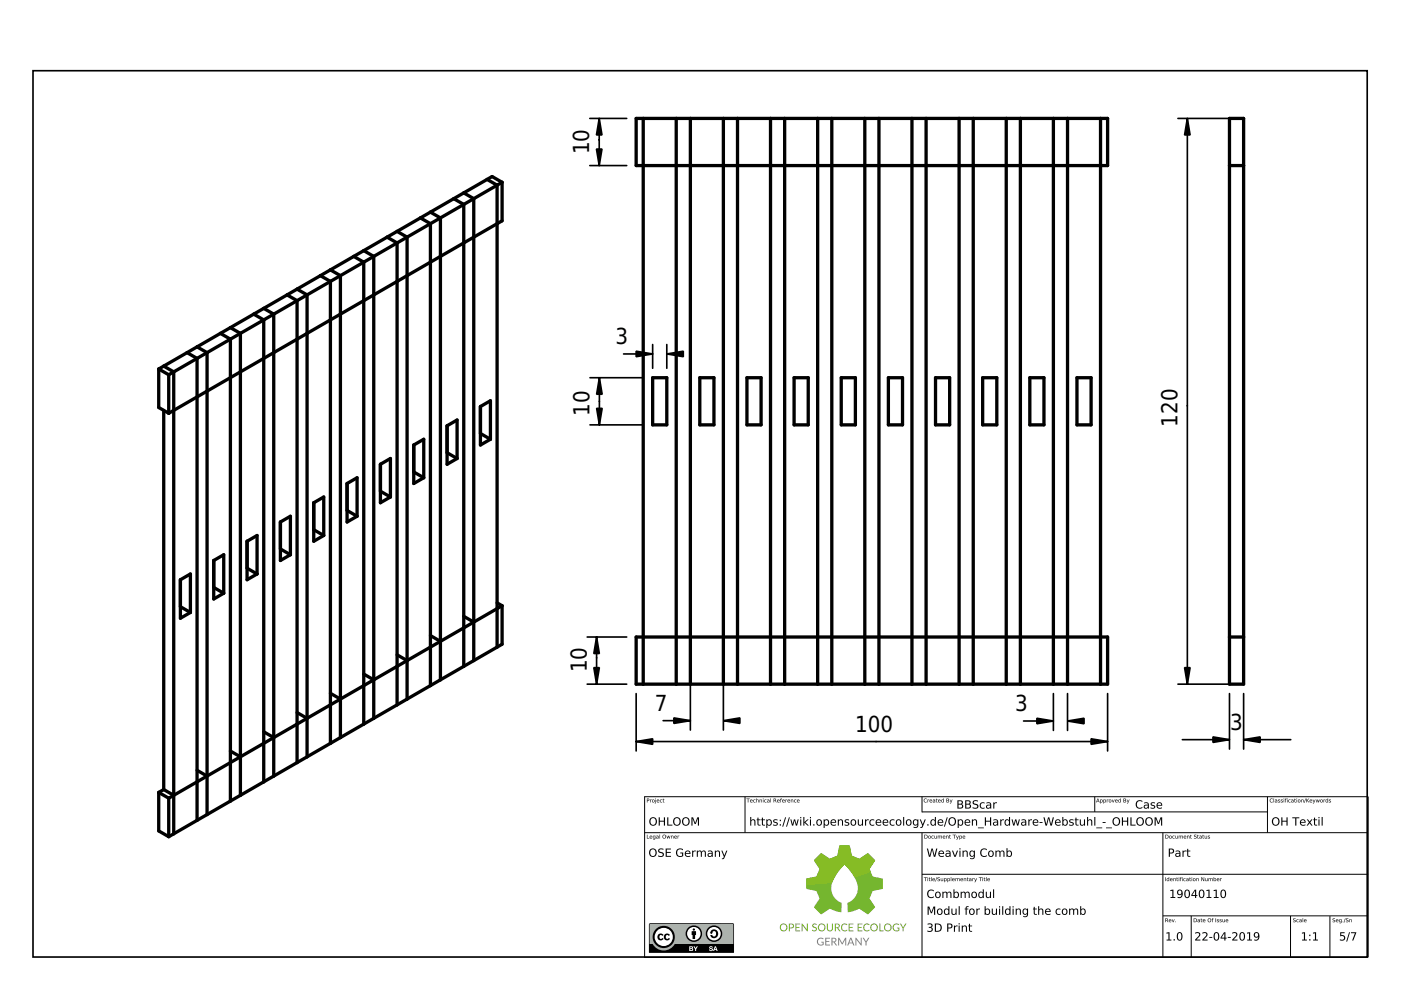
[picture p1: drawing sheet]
<svg xmlns="http://www.w3.org/2000/svg" width="297mm" height="210mm" viewBox="0 0 297 210" stroke-linecap="round" stroke-linejoin="round" font-family="sans-serif">
<defs><g id="words">
<g font-size="4.7">
<text x="124.9" y="32.8" transform="rotate(-90 124.9 32.8)">10</text>
<text x="130.5" y="72.9">3</text>
<text x="125" y="88.2" transform="rotate(-90 125 88.2)">10</text>
<text x="249.6" y="90.5" transform="rotate(-90 249.6 90.5)">120</text>
<text x="124.4" y="142.6" transform="rotate(-90 124.4 142.6)">10</text>
<text x="138.8" y="150.7">7</text>
<text x="181.3" y="155.1">100</text>
<text x="215.3" y="150.8">3</text>
<text x="260.8" y="154.7">3</text>
</g>
</g></defs>
<path d="M7 15h282.9v187.9h-282.9z" fill="none" stroke="#000" stroke-width=".35"/>
<g fill="none" stroke="#000" stroke-width=".21">
<path d="M136.6 168.9h153.5M136.7 168.9v34.1M136.7 176.6h153.3M158 168.9v7.6M195.5 168.9v3.3M195.5 176.6v26.4M195.5 172.1h73.2M232.1 168.9v3.2M246.6 176.6v26.4M268.7 168.9v7.6M195.5 185.4h94.6M246.6 194.2h43.5"/>
<path d="M252.6 194.2v8.7M273.6 194.2v8.7M282 194.3v8.7"/>
</g>
<g fill="#000">
<path d="M137.2 177h.1v.7l.4 .1h-.5zM137.8 177.3l.4-.1 .1 .3h-.5l.2 .2h.3a.31 .31 0 0 1-.5 0 .31 .31 0 0 1 0-.4zM137.9 177.3l-.1 .1h.4l-.1-.1zM138.4 177.5a.25 .25 0 0 0 .5 0 .25 .25 0 0 0-.5 0zM138.5 177.3l.5-.1-.1 .7a.24 .24 0 0 1-.2 .1 .24 .24 0 0 1-.2-.1h.2l.2-.2a.29 .29 0 0 1-.5 0 .29 .29 0 0 1 .1-.4zM139.2 177.6a.15 .15 0 0 0 .3 0 .15 .15 0 0 0-.3 0zM139.2 177.2h.4v.6l-.1-.1a.21 .21 0 0 1-.4 0 .21 .21 0 0 1 .3-.3h.1v-.1zM139.8 176.9l.1 .9zM140.5 177.4a.35 .35 0 0 0 .7 0 .35 .35 0 0 0-.7 0zM140.4 177.4a.41 .41 0 0 1 .8 0 .41 .41 0 0 1-.8 0zM141.3 177.2l.2 .5 .2-.5 .2 .5 .2-.5-.1 .6-.3-.5-.2 .5zM142.3 177.2l.1 .1a.22 .22 0 0 1 .2-.1 .22 .22 0 0 1 .2 .2l-.1 .4v-.5h-.3l-.1 .5zM143 177.3l.4-.1 .1 .3h-.5l.2 .2h.3a.31 .31 0 0 1-.5 0 .31 .31 0 0 1 0-.4zM143.1 177.3v.1h.3l-.1-.1zM143.7 177.2h.3l-.2 .2v.4z"/>
<path d="M137.2 177h.1v.7l.4 .1h-.5zM137.2 177v.8h.5l-.4-.1v-.7zM137.8 177.3a.28 .28 0 0 1 .4-.1 .28 .28 0 0 1 .1 .3h-.5l.5 .3a.35 .35 0 0 1-.5-.1 .35 .35 0 0 1 0-.4zM137.8 177.3a.34 .34 0 0 0 0 .4 .34 .34 0 0 0 .5 .1l-.3-.1-.2-.2h.5l-.1-.2zM137.9 177.3l-.1 .1h.4l-.1-.1zM137.9 177.3h.2l.1 .1h-.4zM138.5 177.5a.2 .2 0 0 0 .4 0 .2 .2 0 0 0-.4 0zM138.4 177.5a.25 .25 0 0 1 .5 0 .25 .25 0 0 1-.5 0zM138.5 177.3l.5-.1-.1 .7-.4 .1 .3-.1 .1-.2a.29 .29 0 0 1-.5 0 .29 .29 0 0 1 .1-.4zM138.5 177.3a.28 .28 0 0 0-.1 .4 .28 .28 0 0 0 .5 0l-.1 .2-.3 .1 .4-.1 .1-.7zM139.2 177.6a.15 .15 0 0 0 .3 0 .15 .15 0 0 0-.3 0zM139.2 177.6a.15 .15 0 0 1 .3 0 .15 .15 0 0 1-.3 0zM139.2 177.2h.4v.6l-.1-.1a.22 .22 0 0 1-.4 0 .22 .22 0 0 1 .3-.3h.1v-.1zM139.2 177.2l.3 .2a.25 .25 0 0 0-.3 0 .25 .25 0 0 0 0 .4h.4v-.4l-.1-.2zM139.8 176.9l.1 .9zM139.8 176.9l.1 .9zM140.6 177.4a.31 .31 0 0 0 .6 0 .31 .31 0 0 0-.6 0zM140.5 177.4a.31 .31 0 0 1 .6 0 .31 .31 0 0 1-.6 0zM140.4 177.4a.41 .41 0 0 1 .8 0 .41 .41 0 0 1-.8 0zM140.4 177.4a.45 .45 0 0 0 .9 0 .45 .45 0 0 0-.9 0zM141.3 177.2l.2 .5 .2-.5h.1l.1 .5 .2-.5-.1 .6h-.1l-.2-.5-.1 .5h-.1zM141.3 177.2l.2 .6 .2-.5 .3 .5 .1-.6-.2 .5-.1-.5-.3 .5zM142.3 177.2l.1 .1a.22 .22 0 0 1 .2-.1 .22 .22 0 0 1 .2 .2l-.1 .4v-.5h-.3l-.1 .5zM142.3 177.2v.6l.1-.4a.16 .16 0 0 1 .1-.1 .16 .16 0 0 1 .2 .1l.1 .4v-.4a.22 .22 0 0 0-.2-.2 .22 .22 0 0 0-.2 .1zM143 177.3a.28 .28 0 0 1 .4-.1 .28 .28 0 0 1 .1 .3h-.5l.5 .3a.35 .35 0 0 1-.5-.1 .35 .35 0 0 1 0-.4zM143 177.3a.34 .34 0 0 0 0 .4 .34 .34 0 0 0 .5 .1l-.3-.1-.2-.2h.5l-.1-.2zM143.1 177.3v.1h.3l-.1-.1zM143.1 177.3h.2l.1 .1h-.4zM143.7 177.2h.3l-.2 .2v.4zM143.7 177.2l.1 .6v-.4l.2-.2-.2 .1z"/>
<path d="M137.3 169.4v.3h.2v-.2zM137.2 169.3h.2a.27 .27 0 0 1 .3 .4 .27 .27 0 0 1-.4 .1l-.1 .3zM137.8 169.5h.4l-.3 .2v.4zM138.3 169.8a.25 .25 0 0 0 .5 0 .25 .25 0 0 0-.5 0zM138.2 169.8a.31 .31 0 0 1 .6 0 .31 .31 0 0 1-.6 0zM139 169.5v.7l-.2 .2zM139 169.3l.1 .1zM139.3 169.6h.4l.1 .3h-.5l.2 .1h.3a.31 .31 0 0 1-.5 .1 .31 .31 0 0 1 0-.5zM139.4 169.6l-.1 .2h.4l-.1-.2zM140 169.6l.3-.1 .1 .1a.23 .23 0 0 0-.3 .1 .23 .23 0 0 0 0 .3 .23 .23 0 0 0 .3 0 .3 .3 0 0 1-.5 .1 .3 .3 0 0 1 .1-.5zM140.6 169.4l.3 .1-.2 .1v.4l.2 .1-.3-.1z"/>
<path d="M137.3 169.4v.3h.2v-.2zM137.3 169.4h.2v.3h-.2zM137.2 169.3h.2a.27 .27 0 0 1 .3 .4 .27 .27 0 0 1-.4 .1v.3h-.1zM137.2 169.3v.8l.1-.3a.26 .26 0 0 0 .4-.1 .26 .26 0 0 0-.3-.4zM137.8 169.5h.4l-.3 .2v.4zM137.8 169.5l.1 .6v-.4l.3-.2-.3 .1zM138.3 169.8a.21 .21 0 0 0 .4 0 .21 .21 0 0 0-.4 0zM138.3 169.8a.22 .22 0 0 1 .4 0 .22 .22 0 0 1-.4 0zM138.2 169.8a.31 .31 0 0 1 .6 0 .31 .31 0 0 1-.6 0zM138.2 169.8a.31 .31 0 0 0 .6 0 .31 .31 0 0 0-.6 0zM139 169.5v.7l-.2 .2zM139 169.5l-.2 .9 .2-.2zM139 169.3l.1 .1zM139 169.3l.1 .1zM139.3 169.6a.28 .28 0 0 1 .3-.1 .28 .28 0 0 1 .2 .4h-.5l.5 .2a.35 .35 0 0 1-.5 0 .35 .35 0 0 1 0-.5zM139.3 169.6a.34 .34 0 0 0 0 .4 .34 .34 0 0 0 .5 .1h-.3l-.2-.2h.5l-.1-.3zM139.4 169.6l-.1 .2h.4l-.1-.2zM139.4 169.6h.2l.1 .2h-.4zM140 169.6l.3-.1 .1 .1a.23 .23 0 0 0-.3 .1 .23 .23 0 0 0 0 .3 .23 .23 0 0 0 .3 0l-.1 .1a.33 .33 0 0 1-.4-.1 .33 .33 0 0 1 .1-.4zM140 169.8a.3 .3 0 0 0 .6 0 .3 .3 0 0 0-.6 0zM140.6 169.3l.3 .2-.2 .1v.4l.2 .1-.3-.1zM140.6 169.4v.6l.3 .1-.2-.2v-.3l.2-.1z"/>
<path d="M138.1 173.6a.67 .67 0 0 0-.2 1 .67 .67 0 0 0 1 .1 .67 .67 0 0 0 .1-.9 .67 .67 0 0 0-.9-.2zM137.6 174.1a.9 .9 0 0 1 1.8 0 .9 .9 0 0 1-1.8 0zM139.7 173.3h.2v.7h.9v-.7h.2v1.7h-.2v-.8h-.9v.8h-.2zM141.5 173.3h.2v1.5h.9v.2h-1.1zM143.1 173.6a.67 .67 0 0 0-.1 1 .67 .67 0 0 0 .9 .1 .67 .67 0 0 0 .1-.9 .67 .67 0 0 0-.9-.2zM142.6 174.1a.9 .9 0 0 1 1.8 0 .9 .9 0 0 1-1.8 0zM145 173.6a.67 .67 0 0 0-.1 1 .67 .67 0 0 0 .9 .1 .67 .67 0 0 0 .1-.9 .67 .67 0 0 0-.9-.2zM144.5 174.1a.9 .9 0 0 1 1.8 0 .9 .9 0 0 1-1.8 0zM146.6 173.3h.3l.5 1.2 .4-1.2h.4v1.7h-.2v-1.5l-.5 1.2h-.2l-.5-1.2v1.5h-.2z"/>
<path d="M138.1 173.6a.67 .67 0 0 0-.2 1 .67 .67 0 0 0 1 .1 .67 .67 0 0 0 .1-.9 .67 .67 0 0 0-.9-.2zM138.1 173.6a.63 .63 0 0 1 .9 .6 .63 .63 0 0 1-.9 .5l-.2-.5zM137.6 174.1a.9 .9 0 0 1 1.8 0 .9 .9 0 0 1-1.8 0zM137.6 174.1a.88 .88 0 0 0 1.7 0 .88 .88 0 0 0-1.7 0zM139.7 173.3h.2v.7h.9v-.7h.2v1.7h-.2v-.8h-.9v.8h-.2zM139.7 173.3v1.7h.2v-.8h.9v.8h.2v-1.7h-.2v.7h-.9v-.7zM141.5 173.3h.2v1.5h.9v.2h-1.1zM141.5 173.3v1.7h1.1v-.2l-.9 .1v-1.6zM143.1 173.6a.67 .67 0 0 0-.1 1 .67 .67 0 0 0 .9 .1 .67 .67 0 0 0 .1-.9 .67 .67 0 0 0-.9-.2zM143.1 173.6a.63 .63 0 0 1 1 .6 .63 .63 0 0 1-1 .5l-.1-.5zM142.6 174.1a.9 .9 0 0 1 1.8 0 .9 .9 0 0 1-1.8 0zM142.6 174.1a.9 .9 0 0 0 1.8 0 .9 .9 0 0 0-1.8 0zM145 173.6a.67 .67 0 0 0-.1 1 .67 .67 0 0 0 .9 .1 .67 .67 0 0 0 .1-.9 .67 .67 0 0 0-.9-.2zM145 173.6a.63 .63 0 0 1 1 .6 .63 .63 0 0 1-1 .5l-.2-.5zM144.5 174.1a.9 .9 0 0 1 1.8 0 .9 .9 0 0 1-1.8 0zM144.5 174.1a.9 .9 0 0 0 1.8 0 .9 .9 0 0 0-1.8 0zM146.6 173.3h.3l.5 1.2 .4-1.2h.4v1.7h-.2v-1.5l-.5 1.2h-.2l-.5-1.2v1.5h-.2zM146.6 173.3v1.7h.2v-1.5l.5 1.2h.2l.5-1.2v1.5h.2v-1.7h-.4l-.4 1.2-.5-1.2z"/>
<path d="M158.3 169.3h.7l-.3 .1v.7h-.1v-.7zM159.1 169.6h.4l.1 .3h-.5l.1 .1h.3a.31 .31 0 0 1-.4 .1 .31 .31 0 0 1 0-.5zM159.2 169.6l-.1 .2h.4l-.1-.2zM159.8 169.6l.2-.1 .2 .1a.23 .23 0 0 0-.3 .1 .23 .23 0 0 0 0 .3 .23 .23 0 0 0 .3 0 .3 .3 0 0 1-.5 .1 .3 .3 0 0 1 .1-.5zM160.3 169.3l.1 .3a.22 .22 0 0 1 .3-.1 .22 .22 0 0 1 .2 .3l-.1 .3-.1-.5h-.2l-.2 .5zM161 169.5l.1 .1a.22 .22 0 0 1 .3-.1 .22 .22 0 0 1 .2 .3l-.1 .3-.1-.5h-.2l-.2 .5zM161.8 169.5l.1 .6zM161.8 169.3l.1 .1zM162.1 169.6l.3-.1 .1 .1a.23 .23 0 0 0-.3 .1 .23 .23 0 0 0 0 .3 .23 .23 0 0 0 .3 0 .3 .3 0 0 1-.5 .1 .3 .3 0 0 1 .1-.5zM162.7 169.9a.15 .15 0 0 0 .3 0 .15 .15 0 0 0-.3 0zM162.7 169.6h.4v.5h-.1a.21 .21 0 0 1-.4-.1 .21 .21 0 0 1 .3-.3h.1v-.1zM163.4 169.3l.1 .8zM164 169.3h.3a.23 .23 0 0 1 .2 .2 .23 .23 0 0 1-.1 .3l.3 .3-.5-.3-.2 .3zM164.1 169.4v.3h.3v-.3zM164.8 169.6h.4l.1 .3h-.5l.2 .1h.3a.31 .31 0 0 1-.5 .1 .31 .31 0 0 1 0-.5zM164.9 169.6v.2h.3l-.1-.2zM165.5 169.3h.3l-.2 .1 .2 .2h-.2v.5l-.2-.5zM165.9 169.6h.4l.1 .3h-.5l.2 .1h.3a.31 .31 0 0 1-.5 .1 .31 .31 0 0 1 0-.5zM166 169.6l-.1 .2h.4l-.1-.2zM166.5 169.5h.4l-.2 .2-.1 .4zM167 169.6h.4l.1 .3h-.4l.1 .1h.3a.31 .31 0 0 1-.5 .1 .31 .31 0 0 1 0-.5zM167.1 169.6v.2h.3l-.1-.2zM167.7 169.5l.1 .1a.22 .22 0 0 1 .2-.1 .22 .22 0 0 1 .2 .3l-.1 .3v-.5h-.3l-.1 .5zM168.4 169.6l.3-.1 .1 .1a.23 .23 0 0 0-.3 .1 .23 .23 0 0 0 0 .3 .23 .23 0 0 0 .3 0 .3 .3 0 0 1-.4 .1 .3 .3 0 0 1 0-.5zM169 169.6h.4l.1 .3h-.4l.1 .1h.3a.31 .31 0 0 1-.5 .1 .31 .31 0 0 1 0-.5zM169.1 169.6v.2h.3l-.1-.2z"/>
<path d="M158.3 169.3h.7l-.3 .1v.7h-.2l.1-.7zM158.3 169.3l.3 .1v.7h.1v-.7l.3-.1zM159.1 169.6a.28 .28 0 0 1 .3-.1 .28 .28 0 0 1 .2 .4h-.5l.4 .2a.35 .35 0 0 1-.4 0 .35 .35 0 0 1 0-.5zM159.1 169.6a.34 .34 0 0 0 0 .4 .34 .34 0 0 0 .4 .1h-.3l-.1-.2h.5l-.1-.3zM159.2 169.6l-.1 .2h.4l-.1-.2zM159.2 169.6h.2l.1 .2h-.4zM159.8 169.6l.2-.1 .2 .1a.23 .23 0 0 0-.3 .1 .23 .23 0 0 0 0 .3 .23 .23 0 0 0 .3 0l-.1 .1a.33 .33 0 0 1-.4-.1 .33 .33 0 0 1 .1-.4zM159.8 169.8a.3 .3 0 0 0 .6 0 .3 .3 0 0 0-.6 0zM160.3 169.3l.1 .3a.22 .22 0 0 1 .3-.1 .22 .22 0 0 1 .2 .3l-.2 .3v-.5h-.2l-.2 .5zM160.3 169.3v.8l.1-.3a.16 .16 0 0 1 .2-.2 .16 .16 0 0 1 .2 .2l.1 .3-.1-.3a.22 .22 0 0 0-.1-.3 .22 .22 0 0 0-.3 .1zM161 169.5l.1 .1a.22 .22 0 0 1 .3-.1 .22 .22 0 0 1 .2 .3l-.1 .3-.1-.5h-.2l-.2 .5zM161 169.5v.6l.1-.3a.16 .16 0 0 1 .2-.2 .16 .16 0 0 1 .2 .2l.1 .3v-.3a.22 .22 0 0 0-.2-.3 .22 .22 0 0 0-.3 .1zM161.8 169.5l.1 .6zM161.8 169.5l.1 .6zM161.8 169.3l.1 .1zM161.8 169.3l.1 .1zM162.1 169.6l.3-.1 .1 .1a.23 .23 0 0 0-.3 .1 .23 .23 0 0 0 0 .3 .23 .23 0 0 0 .3 0v.1a.33 .33 0 0 1-.4-.1 .33 .33 0 0 1 0-.4zM162.1 169.8a.3 .3 0 0 0 .6 0 .3 .3 0 0 0-.6 0zM162.7 169.9a.15 .15 0 0 0 .3 0 .15 .15 0 0 0-.3 0zM162.7 170a.15 .15 0 0 1 .3 0 .15 .15 0 0 1-.3 0zM162.7 169.5l.4 .1 .1 .5h-.2a.22 .22 0 0 1-.4-.1 .22 .22 0 0 1 .3-.3h.1v-.1zM162.7 169.6l.4 .2a.25 .25 0 0 0-.4 0 .25 .25 0 0 0 0 .3h.4v-.3l-.1-.3zM163.4 169.3l.1 .8zM163.4 169.3l.1 .8zM164 169.3h.3a.23 .23 0 0 1 .2 .2 .23 .23 0 0 1-.1 .3l.3 .3-.6-.3v.3h-.1zM164 169.3v.8l.1-.3 .6 .3-.3-.4a.22 .22 0 0 0 .1-.2 .22 .22 0 0 0-.2-.2zM164.1 169.4v.3h.3v-.3zM164.1 169.4h.3v.3h-.3zM164.8 169.6a.28 .28 0 0 1 .4-.1 .28 .28 0 0 1 .1 .4h-.5l.5 .2a.35 .35 0 0 1-.5 0 .35 .35 0 0 1 0-.5zM164.8 169.6a.34 .34 0 0 0 0 .4 .34 .34 0 0 0 .5 .1h-.3l-.2-.2h.5l-.1-.3zM164.9 169.6v.2h.3l-.1-.2zM164.9 169.6h.2l.1 .2h-.4zM165.5 169.3h.3l-.2 .1 .2 .2h-.2v.5l-.2-.5zM165.5 169.3l-.1 .3 .2 .5v-.5h.2l-.2-.2 .2-.1zM165.9 169.6a.28 .28 0 0 1 .3-.1 .28 .28 0 0 1 .2 .4h-.5l.5 .2a.35 .35 0 0 1-.5 0 .35 .35 0 0 1 0-.5zM165.9 169.6a.34 .34 0 0 0 0 .4 .34 .34 0 0 0 .5 .1h-.4l-.1-.2h.5l-.1-.3zM166 169.6l-.1 .2h.4l-.1-.2zM166 169.6h.2l.1 .2h-.4zM166.5 169.5h.4l-.2 .2-.1 .4zM166.5 169.5l.1 .6v-.4l.3-.2-.3 .1zM167 169.6a.28 .28 0 0 1 .4-.1 .28 .28 0 0 1 .1 .4h-.4l.4 .2a.35 .35 0 0 1-.5 0 .35 .35 0 0 1 0-.5zM167 169.6a.34 .34 0 0 0 0 .4 .34 .34 0 0 0 .5 .1h-.3l-.1-.2h.4l-.1-.3zM167.1 169.6v.2h.3l-.1-.2zM167.1 169.6h.2l.1 .2h-.3zM167.7 169.5l.1 .1a.22 .22 0 0 1 .2-.1 .22 .22 0 0 1 .2 .3l-.1 .3v-.5h-.3l-.1 .5zM167.7 169.5v.6l.1-.3a.16 .16 0 0 1 .1-.2 .16 .16 0 0 1 .2 .2l.1 .3v-.3a.22 .22 0 0 0-.2-.3 .22 .22 0 0 0-.2 .1zM168.4 169.6l.3-.1 .1 .1a.23 .23 0 0 0-.3 .1 .23 .23 0 0 0 0 .3 .23 .23 0 0 0 .3 0v.1a.33 .33 0 0 1-.4-.1 .33 .33 0 0 1 0-.4zM168.4 169.8a.3 .3 0 0 0 .6 0 .3 .3 0 0 0-.6 0zM169 169.6a.28 .28 0 0 1 .4-.1 .28 .28 0 0 1 .1 .4h-.4l.4 .2a.35 .35 0 0 1-.5 0 .35 .35 0 0 1 0-.5zM169 169.6a.34 .34 0 0 0 0 .4 .34 .34 0 0 0 .5 .1h-.3l-.1-.2h.4l-.1-.3zM169.1 169.6v.2h.3l-.1-.2zM169.1 169.6h.2l.1 .2h-.3z"/>
<path d="M159.1 173.2h.2v.7a.48 .48 0 0 1 .6-.2 .48 .48 0 0 1 .3 .6v.7h-.3v-.7a.34 .34 0 0 0-.3-.4 .34 .34 0 0 0-.3 .4v.7h-.2zM160.6 173.4h.2v.3h.5v.2h-.5v.8l.5 .2v.1h-.5l-.2-.2v-.9h-.2zM161.5 173.4h.3v.3h.4v.2h-.4v.8l.4 .2v.1h-.4l-.2-.2-.1-.9h-.1zM162.5 173.7h.2v.2a.61 .61 0 0 1 .9 0 .61 .61 0 0 1 0 .9 .5 .5 0 0 1-.4 .3 .5 .5 0 0 1-.5-.2v.6h-.2zM162.8 174a.46 .46 0 0 0-.1 .7 .46 .46 0 0 0 .6 .1 .46 .46 0 0 0 .1-.7 .46 .46 0 0 0-.6-.1zM164.1 173.8l.6-.1 .1 .1v.1a.33 .33 0 0 0-.4 0 .33 .33 0 0 0-.2 .3 .54 .54 0 0 1 .5 .2 .54 .54 0 0 1 .1 .6h-.8l-.1-.2a.38 .38 0 0 0 .5 .2 .38 .38 0 0 0 .2-.4 .53 .53 0 0 1-.5-.2 .53 .53 0 0 1 0-.6zM165.3 174.8h.3v.2h-.3zM165.3 173.8h.3v.3h-.3zM166.5 173.3h.2l-.7 2h-.2zM167.3 173.3h.2l-.6 2h-.2zM167.6 173.7h.2l.3 1.1 .2-1.1h.3l.3 1.1 .2-1.1h.2l-.3 1.3h-.3l-.2-1-.3 1h-.3zM169.7 173.7h.2v1.3h-.2zM169.7 173.2h.2v.3h-.2zM170.3 173.2h.2v1.1l.7-.6h.3l-.7 .6 .7 .7h-.3l-.7-.6v.6h-.2zM171.7 173.7h.2v1.3h-.2zM171.7 173.2h.2v.3h-.2zM172.4 174.8h.3v.2h-.3zM173.4 174a.44 .44 0 0 0-.1 .7 .44 .44 0 0 0 .7-.1l-.1-.6-.2-.1zM173 174.4a.66 .66 0 0 1 1.3 0 .66 .66 0 0 1-1.3 0zM174.6 173.7h.2v.2a.61 .61 0 0 1 .9 0 .61 .61 0 0 1 0 .9 .5 .5 0 0 1-.4 .3 .5 .5 0 0 1-.5-.2v.6h-.2zM174.9 174a.46 .46 0 0 0-.1 .7 .46 .46 0 0 0 .7 .1 .46 .46 0 0 0 .1-.7 .46 .46 0 0 0-.7-.1zM176.2 173.9a.61 .61 0 0 1 .8-.1 .61 .61 0 0 1 .3 .6h-1a.59 .59 0 0 0 .9 .4v.2a.74 .74 0 0 1-1-.1 .74 .74 0 0 1 0-1zM176.4 174l-.1 .3h.8l-.2-.4zM177.6 173.7h.3v.2a.48 .48 0 0 1 .5-.2 .48 .48 0 0 1 .3 .6v.7h-.2v-.7a.34 .34 0 0 0-.3-.4 .34 .34 0 0 0-.3 .4v.7h-.3zM179.2 173.8l.6-.1 .2 .1-.1 .1a.33 .33 0 0 0-.4 0 .33 .33 0 0 0-.2 .3 .54 .54 0 0 1 .6 .2 .54 .54 0 0 1 0 .6h-.7l-.1-.2a.38 .38 0 0 0 .4 .2 .38 .38 0 0 0 .3-.4 .53 .53 0 0 1-.5-.2 .53 .53 0 0 1-.1-.6zM180.7 174a.44 .44 0 0 0-.1 .7 .44 .44 0 0 0 .7-.1l-.1-.6-.3-.1zM180.3 174.4a.66 .66 0 0 1 1.3 0 .66 .66 0 0 1-1.3 0zM181.9 173.7h.2v.8a.34 .34 0 0 0 .3 .4 .34 .34 0 0 0 .4-.4v-.8h.2v1.3h-.2v-.2a.48 .48 0 0 1-.6 .3 .48 .48 0 0 1-.3-.6zM183.4 173.7h.2v.2l.6-.2v.2a.39 .39 0 0 0-.4 .1 .39 .39 0 0 0-.2 .4v.6h-.2zM184.5 173.9a.49 .49 0 0 1 .9 .1 .51 .51 0 0 0-.7 0 .51 .51 0 0 0 0 .7 .51 .51 0 0 0 .7 .1 .51 .51 0 0 1-.5 .3 .51 .51 0 0 1-.5-.3l-.1-.6zM185.8 173.9a.61 .61 0 0 1 .8-.1 .61 .61 0 0 1 .3 .6h-1a.59 .59 0 0 0 .9 .4v.2a.74 .74 0 0 1-1-.1 .74 .74 0 0 1 0-1zM186 174l-.1 .3h.7l-.2-.4zM187.3 173.9a.61 .61 0 0 1 .7-.1 .61 .61 0 0 1 .3 .6h-1a.59 .59 0 0 0 1 .4v.2a.74 .74 0 0 1-1-.1 .74 .74 0 0 1 0-1zM187.5 174l-.1 .3h.7l-.2-.4zM188.8 173.9a.49 .49 0 0 1 .8 .1 .51 .51 0 0 0-.6 0 .51 .51 0 0 0 0 .7 .51 .51 0 0 0 .6 .1 .51 .51 0 0 1-.5 .3 .51 .51 0 0 1-.4-.3l-.1-.6zM190.3 174a.44 .44 0 0 0-.1 .7 .44 .44 0 0 0 .7-.1l-.1-.6-.3-.1zM189.9 174.4a.66 .66 0 0 1 1.3 0 .66 .66 0 0 1-1.3 0zM191.5 173.2h.2v1.8h-.2zM192.4 174a.44 .44 0 0 0-.1 .7 .44 .44 0 0 0 .7-.1l-.1-.6-.2-.1zM192 174.4a.66 .66 0 0 1 1.3 0 .66 .66 0 0 1-1.3 0zM193.9 174a.43 .43 0 0 0-.1 .7 .43 .43 0 0 0 .7-.1l-.1-.6-.3-.1zM193.7 173.9l.4-.2 .4 .2v-.2h.2v1.2a.67 .67 0 0 1-1 .6v-.2a.5 .5 0 0 0 .5 0 .5 .5 0 0 0 .3-.5 .6 .6 0 0 1-.9 .1 .6 .6 0 0 1 0-.9zM195 173.7h.2l.4 1.1 .5-1.1h.2l-.9 1.8h-.3v-.1l.3-.1 .1-.3zM196.6 174.8h.3v.2h-.3zM197.4 173.9l.4-.2 .4 .2v-.7h.2v1.8h-.2v-.1a.61 .61 0 0 1-.8 0 .61 .61 0 0 1-.1-.9zM197.6 174a.46 .46 0 0 0-.1 .7 .46 .46 0 0 0 .6 .1 .46 .46 0 0 0 .1-.7 .46 .46 0 0 0-.6-.1zM199 173.9a.61 .61 0 0 1 .7-.1 .61 .61 0 0 1 .3 .6h-1a.59 .59 0 0 0 .9 .4v.2a.74 .74 0 0 1-.9-.1 .74 .74 0 0 1 0-1zM199.1 174l-.1 .3h.8l-.2-.4zM200.7 173.3h.2l-.6 2h-.2zM201.5 173.6a.67 .67 0 0 0-.1 1 .67 .67 0 0 0 .9 .1 .67 .67 0 0 0 .1-.9 .67 .67 0 0 0-.9-.2zM201 174.1a.9 .9 0 0 1 1.8 0 .9 .9 0 0 1-1.8 0zM203 173.7h.3v.2a.61 .61 0 0 1 .8 0 .61 .61 0 0 1 .1 .9 .5 .5 0 0 1-.5 .3 .5 .5 0 0 1-.4-.2v.6h-.3zM203.4 174a.46 .46 0 0 0-.1 .7 .46 .46 0 0 0 .6 .1 .46 .46 0 0 0 .1-.7 .46 .46 0 0 0-.6-.1zM204.7 173.9a.61 .61 0 0 1 .7-.1 .61 .61 0 0 1 .3 .6h-1a.59 .59 0 0 0 1 .4v.2a.74 .74 0 0 1-1-.1 .74 .74 0 0 1 0-1zM204.8 174l-.1 .3h.8l-.2-.4zM206.1 173.7h.2v.2a.48 .48 0 0 1 .5-.2 .48 .48 0 0 1 .4 .6v.7h-.3v-.7a.34 .34 0 0 0-.3-.4 .34 .34 0 0 0-.3 .4v.7h-.2zM207.3 175.4h1.3v.2h-1.3zM208.8 173.3h.2v.7h.9v-.7h.2v1.7h-.2v-.8h-.9v.8h-.2zM210.8 174.4v.1a.32 .32 0 0 0 .2 .4 .32 .32 0 0 0 .4-.3v-.2zM210.6 173.8a.64 .64 0 0 1 1 .5v.7h-.2v-.2a.46 .46 0 0 1-.6 .3 .46 .46 0 0 1-.2-.6 .46 .46 0 0 1 .5-.3h.3a.46 .46 0 0 0-.3-.3 .46 .46 0 0 0-.5 .1zM212.1 173.7h.2v.2l.5-.2v.2a.39 .39 0 0 0-.4 .1 .39 .39 0 0 0-.1 .4v.6h-.2zM213.1 173.9l.4-.2 .4 .2v-.7h.3v1.8h-.3v-.1a.61 .61 0 0 1-.8 0 .61 .61 0 0 1-.1-.9zM213.3 174a.46 .46 0 0 0-.1 .7 .46 .46 0 0 0 .6 .1 .46 .46 0 0 0 .1-.7 .46 .46 0 0 0-.6-.1zM214.5 173.7h.2l.3 1.1 .2-1.1h.3l.3 1.1 .2-1.1h.2l-.3 1.3h-.3l-.2-1-.3 1h-.3zM216.8 174.4l-.1 .1a.32 .32 0 0 0 .3 .4 .32 .32 0 0 0 .4-.3v-.2zM216.6 173.8a.64 .64 0 0 1 1 .5v.7h-.2v-.2a.46 .46 0 0 1-.6 .3 .46 .46 0 0 1-.3-.6 .46 .46 0 0 1 .6-.3h.3a.46 .46 0 0 0-.4-.3 .46 .46 0 0 0-.4 .1zM218 173.7h.2v.2l.6-.2v.2a.39 .39 0 0 0-.4 .1 .39 .39 0 0 0-.2 .4v.6h-.2zM219.1 173.9a.61 .61 0 0 1 .7-.1 .61 .61 0 0 1 .4 .6h-1a.59 .59 0 0 0 .9 .4v.2a.74 .74 0 0 1-1-.1 .74 .74 0 0 1 0-1zM219.3 174l-.1 .3h.7l-.2-.4zM220.4 174.3h.6v.2h-.6zM221.2 173.3h.3l.3 1.5 .4-1.5h.3l.3 1.5 .4-1.5h.3l-.5 1.7h-.3l-.4-1.5-.3 1.5h-.3zM223.8 173.9a.61 .61 0 0 1 .8-.1 .61 .61 0 0 1 .3 .6h-1a.59 .59 0 0 0 .9 .4v.2a.74 .74 0 0 1-1-.1 .74 .74 0 0 1 0-1zM224 174l-.1 .3h.8l-.2-.4zM225.5 174a.46 .46 0 0 0-.1 .7 .46 .46 0 0 0 .7 .1 .46 .46 0 0 0 .1-.7 .46 .46 0 0 0-.7-.1zM225.2 173.2h.2v.7a.61 .61 0 0 1 .9 0 .61 .61 0 0 1 0 .9 .5 .5 0 0 1-.4 .3 .5 .5 0 0 1-.5-.2v.1h-.2zM226.8 173.8l.6-.1 .2 .1-.1 .1a.33 .33 0 0 0-.4 0 .33 .33 0 0 0-.2 .3 .54 .54 0 0 1 .6 .2 .54 .54 0 0 1 0 .6h-.7l-.1-.2a.38 .38 0 0 0 .4 .2 .38 .38 0 0 0 .3-.4 .53 .53 0 0 1-.5-.2 .53 .53 0 0 1-.1-.6zM228 173.4h.2v.3h.5v.2h-.5v.8l.5 .2v.1h-.5l-.2-.2v-.9h-.1zM228.9 173.7h.3v.8a.34 .34 0 0 0 .3 .4 .34 .34 0 0 0 .3-.4v-.8h.2v1.3h-.2v-.2a.48 .48 0 0 1-.5 .3 .48 .48 0 0 1-.4-.6zM230.5 173.2h.2v.7a.48 .48 0 0 1 .6-.2 .48 .48 0 0 1 .3 .6v.7h-.2v-.7a.34 .34 0 0 0-.4-.4 .34 .34 0 0 0-.3 .4v.7h-.2zM232 173.2h.2v1.8h-.2zM232.4 175.4h1.3v.2h-1.3zM233.8 174.3h.6v.2h-.6zM234.5 175.4h1.3v.2h-1.3zM236.3 173.6a.67 .67 0 0 0-.1 1 .67 .67 0 0 0 .9 .1 .67 .67 0 0 0 .1-.9 .67 .67 0 0 0-.9-.2zM235.8 174.1a.9 .9 0 0 1 1.8 0 .9 .9 0 0 1-1.8 0zM237.9 173.3h.2v.7h.9v-.7h.2v1.7h-.2v-.8h-.9v.8h-.2zM239.7 173.3h.2v1.5h.9v.2h-1.1zM241.3 173.6a.67 .67 0 0 0-.1 1 .67 .67 0 0 0 .9 .1 .67 .67 0 0 0 .1-.9 .67 .67 0 0 0-.9-.2zM240.8 174.1a.9 .9 0 0 1 1.8 0 .9 .9 0 0 1-1.8 0zM243.2 173.6a.67 .67 0 0 0-.1 1 .67 .67 0 0 0 .9 .1 .67 .67 0 0 0 .1-.9 .67 .67 0 0 0-.9-.2zM242.7 174.1a.9 .9 0 0 1 1.8 0 .9 .9 0 0 1-1.8 0zM244.8 173.3h.4l.4 1.2 .5-1.2h.3v1.7h-.2v-1.5l-.5 1.2h-.2l-.5-1.2v1.5h-.2z"/>
<path d="M159.1 173.2h.2v.7a.48 .48 0 0 1 .6-.2 .48 .48 0 0 1 .3 .6v.7h-.3v-.7a.34 .34 0 0 0-.3-.4 .34 .34 0 0 0-.3 .4v.7h-.2zM159.1 173.2v1.8h.2v-.7a.34 .34 0 0 1 .3-.4 .34 .34 0 0 1 .3 .4v.7h.3v-.7a.48 .48 0 0 0-.3-.6 .48 .48 0 0 0-.6 .2v-.7zM160.6 173.4h.2v.3h.5v.2h-.5v.8l.5 .2v.1h-.5l-.2-.2v-.9h-.2zM160.6 173.4v.3h-.2v.2h.2v.9l.2 .2h.5v-.1l-.4-.1-.1-.2v-.7h.5v-.2h-.5v-.3zM161.5 173.4h.3v.3h.4v.2h-.4v.8l.4 .2v.1h-.4l-.2-.2-.1-.9h-.1zM161.5 173.4v.3h-.1v.2h.1l.1 .9 .2 .2h.4v-.1l-.4-.1v-.2v-.7h.4v-.2h-.4v-.3zM162.5 173.7h.2v.2a.61 .61 0 0 1 .9 0 .61 .61 0 0 1 0 .9 .5 .5 0 0 1-.4 .3 .5 .5 0 0 1-.5-.2v.7h-.2zM162.5 173.7v1.8h.2v-.7a.57 .57 0 0 0 .8 .2 .57 .57 0 0 0 .1-.8 .51 .51 0 0 0-.3-.5 .51 .51 0 0 0-.6 .2v-.2zM162.8 174a.46 .46 0 0 0-.1 .7 .46 .46 0 0 0 .6 .1 .46 .46 0 0 0 .1-.7 .46 .46 0 0 0-.6-.1zM162.8 174a.43 .43 0 0 1 .6 .4 .43 .43 0 0 1-.6 .4zM164.1 173.8l.6-.1 .2 .1-.1 .1a.33 .33 0 0 0-.4 0 .33 .33 0 0 0-.2 .3l.3 .1a.41 .41 0 0 1 .4 .5 .41 .41 0 0 1-.5 .3l-.5-.1v-.2a.38 .38 0 0 0 .5 .2 .38 .38 0 0 0 .2-.4l-.6-.3-.1-.2zM164.1 173.8l-.2 .3 .1 .2 .6 .3a.38 .38 0 0 1-.2 .4 .38 .38 0 0 1-.5-.2v.2a.55 .55 0 0 0 .7 .1 .55 .55 0 0 0 .2-.7l-.7-.3a.45 .45 0 0 1 .7-.1v-.3zM165.3 174.7h.3v.3h-.3zM165.3 174.8v.2h.3v-.2zM165.3 173.8h.3v.3h-.3zM165.3 173.8v.3h.3v-.3zM166.5 173.3h.2l-.7 2h-.2zM166.5 173.3l-.7 2h.2l.7-2zM167.3 173.3h.2l-.6 2h-.2zM167.3 173.3l-.6 2h.2l.6-2zM167.6 173.7h.2l.3 1.1 .2-1.1h.3l.3 1.1 .2-1.1h.2l-.3 1.3h-.3l-.2-1-.3 1h-.3zM167.6 173.7l.3 1.3h.3l.3-1 .2 1h.3l.3-1.3h-.2l-.2 1.1-.3-1.1h-.3l-.2 1.1-.3-1.1zM169.7 173.7h.2v1.3h-.2zM169.7 173.7v1.3h.2v-1.3zM169.7 173.2h.2v.3h-.2zM169.7 173.2v.3h.2v-.3zM170.3 173.2h.2v1.1l.7-.6h.3l-.7 .6 .7 .7h-.3l-.7-.6v.6h-.2zM170.3 173.2v1.8h.2v-.6l.7 .6h.3l-.7-.7 .7-.6h-.3l-.7 .6v-1.1zM171.7 173.7h.2v1.3h-.2zM171.7 173.7v1.3h.2v-1.3zM171.7 173.2h.2v.3h-.2zM171.7 173.2v.3h.2v-.3zM172.4 174.7h.3v.3h-.3zM172.4 174.8v.2h.3v-.2zM173.4 174a.44 .44 0 0 0-.1 .7 .44 .44 0 0 0 .7-.1l-.1-.6-.2-.1zM173.4 174a.43 .43 0 0 1 .6 .4 .43 .43 0 0 1-.6 .4zM173 174.4a.66 .66 0 0 1 1.3 0 .66 .66 0 0 1-1.3 0zM173 174.4a.66 .66 0 0 0 1.3 0 .66 .66 0 0 0-1.3 0zM174.6 173.7h.2v.2a.61 .61 0 0 1 .9 0 .61 .61 0 0 1 0 .9 .5 .5 0 0 1-.4 .3 .5 .5 0 0 1-.5-.2v.7h-.2zM174.6 173.7v1.8h.2v-.7a.57 .57 0 0 0 .8 .2 .57 .57 0 0 0 .2-.8 .51 .51 0 0 0-.4-.5 .51 .51 0 0 0-.6 .2v-.2zM174.9 174a.46 .46 0 0 0-.1 .7 .46 .46 0 0 0 .7 .1 .46 .46 0 0 0 .1-.7 .46 .46 0 0 0-.7-.1zM174.9 174a.43 .43 0 0 1 .7 .4 .43 .43 0 0 1-.7 .4zM176.2 173.9a.61 .61 0 0 1 .8-.1 .61 .61 0 0 1 .3 .6h-1a.59 .59 0 0 0 .9 .4 .59 .59 0 0 1-.5 .3 .59 .59 0 0 1-.6-.3v-.6zM176.2 173.9a.74 .74 0 0 0 0 1 .74 .74 0 0 0 1 .1v-.2a.59 .59 0 0 1-.9-.4h1a.61 .61 0 0 0-.3-.6 .61 .61 0 0 0-.8 .1zM176.4 174l-.1 .3h.8l-.2-.4zM176.4 174a.38 .38 0 0 1 .4-.1 .38 .38 0 0 1 .3 .4h-.8zM177.6 173.7h.3v.2a.48 .48 0 0 1 .5-.2 .48 .48 0 0 1 .3 .6v.7h-.2v-.7a.34 .34 0 0 0-.3-.4 .34 .34 0 0 0-.3 .4v.7h-.3zM177.6 173.7v1.3h.3v-.7a.34 .34 0 0 1 .3-.4 .34 .34 0 0 1 .3 .4v.7h.2v-.7a.48 .48 0 0 0-.3-.6 .48 .48 0 0 0-.5 .2v-.2zM179.2 173.8l.6-.1 .2 .1-.1 .1a.33 .33 0 0 0-.4 0 .33 .33 0 0 0-.2 .3l.4 .1a.41 .41 0 0 1 .4 .5 .41 .41 0 0 1-.6 .3l-.4-.1v-.2a.38 .38 0 0 0 .4 .2 .38 .38 0 0 0 .3-.4l-.6-.3-.1-.2zM179.2 173.8l-.1 .3 .1 .2 .6 .3a.38 .38 0 0 1-.3 .4 .38 .38 0 0 1-.4-.2v.2a.55 .55 0 0 0 .6 .1 .55 .55 0 0 0 .3-.7l-.7-.3a.45 .45 0 0 1 .7-.1l-.1-.3zM180.7 174a.44 .44 0 0 0-.1 .7 .44 .44 0 0 0 .7-.1l-.1-.6-.3-.1zM180.7 174a.43 .43 0 0 1 .6 .4 .43 .43 0 0 1-.6 .4zM180.3 174.4a.66 .66 0 0 1 1.3 0 .66 .66 0 0 1-1.3 0zM180.3 174.4a.66 .66 0 0 0 1.3 0 .66 .66 0 0 0-1.3 0zM181.9 173.7h.2v.8a.34 .34 0 0 0 .3 .4 .34 .34 0 0 0 .4-.4v-.8h.2v1.3h-.2v-.2a.48 .48 0 0 1-.6 .3 .48 .48 0 0 1-.3-.6zM181.9 173.7v.8a.48 .48 0 0 0 .3 .6 .48 .48 0 0 0 .6-.3v.2h.2v-1.3h-.2v.8a.34 .34 0 0 1-.4 .4 .34 .34 0 0 1-.3-.4v-.8zM183.4 173.7h.2v.2l.6-.2v.2a.39 .39 0 0 0-.4 .1 .39 .39 0 0 0-.2 .4v.6h-.2zM183.4 173.7v1.3h.2v-.6a.39 .39 0 0 1 .2-.4 .39 .39 0 0 1 .4-.1v-.2l-.6 .2v-.2zM184.5 173.9l.3-.2a.34 .34 0 0 1 .4 0 .34 .34 0 0 1 .2 .3 .51 .51 0 0 0-.7 .1 .51 .51 0 0 0 0 .6 .51 .51 0 0 0 .7 .1 .5 .5 0 0 1-.5 .4 .5 .5 0 0 1-.5-.4l-.1-.6zM184.5 173.9a.71 .71 0 0 0-.1 .9 .71 .71 0 0 0 1 .2v-.2a.51 .51 0 0 1-.7-.1 .51 .51 0 0 1 0-.7 .51 .51 0 0 1 .7 0v-.2l-.3-.1zM185.8 173.9a.61 .61 0 0 1 .8-.1 .61 .61 0 0 1 .3 .6h-1a.59 .59 0 0 0 .9 .4 .59 .59 0 0 1-.5 .3 .59 .59 0 0 1-.6-.3v-.6zM185.8 173.9a.74 .74 0 0 0 0 1 .74 .74 0 0 0 1 .1v-.2a.59 .59 0 0 1-.9-.4h1a.61 .61 0 0 0-.3-.6 .61 .61 0 0 0-.8 .1zM186 174l-.1 .3h.7l-.2-.4zM186 174a.38 .38 0 0 1 .4-.1 .38 .38 0 0 1 .2 .4h-.7zM187.3 173.9a.61 .61 0 0 1 .7-.1 .61 .61 0 0 1 .3 .6h-1a.59 .59 0 0 0 1 .4 .59 .59 0 0 1-.6 .3 .59 .59 0 0 1-.5-.3l-.1-.6zM187.3 173.9a.74 .74 0 0 0 0 1 .74 .74 0 0 0 1 .1v-.2a.59 .59 0 0 1-1-.4h1a.61 .61 0 0 0-.3-.6 .61 .61 0 0 0-.7 .1zM187.5 174l-.1 .3h.7l-.2-.4zM187.5 174a.38 .38 0 0 1 .4-.1 .38 .38 0 0 1 .2 .4h-.8zM188.8 173.9l.3-.2a.34 .34 0 0 1 .3 0 .34 .34 0 0 1 .2 .3 .51 .51 0 0 0-.6 .1 .51 .51 0 0 0 0 .6 .51 .51 0 0 0 .6 .1 .5 .5 0 0 1-.5 .4 .5 .5 0 0 1-.4-.4l-.1-.6zM188.8 173.9a.71 .71 0 0 0-.1 .9 .71 .71 0 0 0 .9 .2v-.2a.51 .51 0 0 1-.6-.1 .51 .51 0 0 1 0-.7 .51 .51 0 0 1 .6 0v-.2l-.2-.1zM190.3 174a.44 .44 0 0 0-.1 .7 .44 .44 0 0 0 .7-.1l-.1-.6-.3-.1zM190.2 174a.43 .43 0 0 1 .7 .4 .43 .43 0 0 1-.7 .4zM189.9 174.4a.66 .66 0 0 1 1.3 0 .66 .66 0 0 1-1.3 0zM189.9 174.4a.66 .66 0 0 0 1.3 0 .66 .66 0 0 0-1.3 0zM191.5 173.2h.2v1.8h-.2zM191.5 173.2v1.8h.2v-1.8zM192.4 174a.44 .44 0 0 0-.1 .7 .44 .44 0 0 0 .7-.1l-.1-.6-.2-.1zM192.4 174a.43 .43 0 0 1 .6 .4 .43 .43 0 0 1-.6 .4zM192 174.4a.66 .66 0 0 1 1.3 0 .66 .66 0 0 1-1.3 0zM192 174.4a.66 .66 0 0 0 1.3 0 .66 .66 0 0 0-1.3 0zM193.9 174a.43 .43 0 0 0-.1 .7 .43 .43 0 0 0 .7-.1l-.1-.6-.3-.1zM193.9 174a.42 .42 0 0 1 .6 .4 .42 .42 0 0 1-.6 .3zM193.7 173.9l.4-.2 .4 .2v-.2h.2v1.2a.7 .7 0 0 1-1 .6v-.2a.5 .5 0 0 0 .5 0 .5 .5 0 0 0 .3-.5 .6 .6 0 0 1-.9 .1 .6 .6 0 0 1 0-.9zM193.7 173.9a.62 .62 0 0 0-.1 .9 .62 .62 0 0 0 .9 0 .48 .48 0 0 1-.2 .5 .48 .48 0 0 1-.6 0v.2a.67 .67 0 0 0 1-.6v-1.2h-.2v.2a.5 .5 0 0 0-.8 0zM195 173.7h.2l.4 1.1 .5-1.1h.2l-.9 1.8-.3 .1v-.2l.3-.1 .1-.3zM195 173.7l.5 1.3-.1 .3-.3 .1v.1h.3l.9-1.8h-.2l-.5 1.1-.4-1.1zM196.6 174.7h.3v.3h-.3zM196.6 174.8v.2h.3v-.2zM197.4 173.9l.4-.2 .4 .2v-.7h.2v1.8h-.2v-.1a.61 .61 0 0 1-.8 0 .61 .61 0 0 1-.1-.9zM197.4 173.9a.63 .63 0 0 0-.1 .9 .63 .63 0 0 0 .9 .1v.1h.2v-1.8h-.2v.7a.49 .49 0 0 0-.8 0zM197.6 174a.46 .46 0 0 0-.1 .7 .46 .46 0 0 0 .6 .1 .46 .46 0 0 0 .1-.7 .46 .46 0 0 0-.6-.1zM197.6 174a.43 .43 0 0 1 .6 .4 .43 .43 0 0 1-.6 .4zM199 173.9a.61 .61 0 0 1 .7-.1 .61 .61 0 0 1 .3 .6h-1a.59 .59 0 0 0 .9 .4 .59 .59 0 0 1-.5 .3 .59 .59 0 0 1-.5-.3l-.1-.6zM199 173.9a.74 .74 0 0 0 0 1 .74 .74 0 0 0 .9 .1v-.2a.59 .59 0 0 1-.9-.4h1a.61 .61 0 0 0-.3-.6 .61 .61 0 0 0-.7 .1zM199.1 174l-.1 .3h.8l-.2-.4zM199.1 174a.38 .38 0 0 1 .5-.1 .38 .38 0 0 1 .2 .4h-.8zM200.7 173.3h.2l-.6 2h-.2zM200.7 173.3l-.6 2h.2l.6-2zM201.5 173.6a.67 .67 0 0 0-.1 1 .67 .67 0 0 0 .9 .1 .67 .67 0 0 0 .1-.9 .67 .67 0 0 0-.9-.2zM201.5 173.6a.63 .63 0 0 1 .9 .6 .63 .63 0 0 1-.9 .5l-.2-.5zM201 174.1a.9 .9 0 0 1 1.8 0 .9 .9 0 0 1-1.8 0zM201 174.1a.9 .9 0 0 0 1.8 0 .9 .9 0 0 0-1.8 0zM203 173.7h.3v.2a.61 .61 0 0 1 .8 0 .61 .61 0 0 1 .1 .9 .5 .5 0 0 1-.5 .3 .5 .5 0 0 1-.4-.2v.7h-.3zM203 173.7v1.8h.3v-.7a.57 .57 0 0 0 .7 .2 .57 .57 0 0 0 .2-.8 .51 .51 0 0 0-.4-.5 .51 .51 0 0 0-.5 .2v-.2zM203.4 174a.46 .46 0 0 0-.1 .7 .46 .46 0 0 0 .6 .1 .46 .46 0 0 0 .1-.7 .46 .46 0 0 0-.6-.1zM203.4 174a.43 .43 0 0 1 .6 .4 .43 .43 0 0 1-.6 .4zM204.7 173.9a.61 .61 0 0 1 .7-.1 .61 .61 0 0 1 .3 .6h-1a.59 .59 0 0 0 1 .4 .59 .59 0 0 1-.6 .3 .59 .59 0 0 1-.5-.3l-.1-.6zM204.7 173.9a.74 .74 0 0 0 0 1 .74 .74 0 0 0 1 .1v-.2a.59 .59 0 0 1-1-.4h1a.61 .61 0 0 0-.3-.6 .61 .61 0 0 0-.7 .1zM204.9 174l-.2 .3h.8l-.2-.4zM204.8 174a.38 .38 0 0 1 .5-.1 .38 .38 0 0 1 .2 .4h-.8zM206.1 173.7h.2v.2a.48 .48 0 0 1 .5-.2 .48 .48 0 0 1 .4 .6v.7h-.3v-.7a.34 .34 0 0 0-.3-.4 .34 .34 0 0 0-.3 .4v.7h-.2zM206.1 173.7v1.3h.2v-.7a.34 .34 0 0 1 .3-.4 .34 .34 0 0 1 .3 .4v.7h.3v-.7a.48 .48 0 0 0-.4-.6 .48 .48 0 0 0-.5 .2v-.2zM207.3 175.4h1.3v.2h-1.3zM207.3 175.4v.2h1.3v-.2zM208.8 173.3h.2v.7h.9v-.7h.2v1.7h-.2v-.8h-.9v.8h-.2zM208.8 173.3v1.7h.2v-.8h.9v.8h.2v-1.7h-.2v.7h-.9v-.7zM210.8 174.4v.1a.32 .32 0 0 0 .2 .4 .32 .32 0 0 0 .4-.3v-.2zM210.8 174.4h.6a.37 .37 0 0 1-.2 .4 .37 .37 0 0 1-.5-.1zM210.6 173.8a.64 .64 0 0 1 1 .5v.7h-.2v-.2a.46 .46 0 0 1-.6 .3 .46 .46 0 0 1-.2-.6 .46 .46 0 0 1 .5-.3h.3a.46 .46 0 0 0-.3-.3 .46 .46 0 0 0-.5 .1zM210.6 173.8v.2a.46 .46 0 0 1 .5-.1 .46 .46 0 0 1 .3 .3 .56 .56 0 0 0-.7 .1 .56 .56 0 0 0-.1 .7l.5 .1 .3-.3v.2h.2v-.7a.64 .64 0 0 0-1-.5zM212.1 173.7h.2v.2l.5-.2v.2a.39 .39 0 0 0-.4 .1 .39 .39 0 0 0-.1 .4v.6h-.2zM212.1 173.7v1.3h.2v-.6a.39 .39 0 0 1 .1-.4 .39 .39 0 0 1 .4-.1v-.2l-.5 .2v-.2zM213.1 173.9l.4-.2 .4 .2v-.7h.3v1.8h-.3v-.1a.61 .61 0 0 1-.8 0 .61 .61 0 0 1-.1-.9zM213.1 173.9a.63 .63 0 0 0-.1 .9 .63 .63 0 0 0 .9 .1v.1h.3v-1.8h-.3v.7a.49 .49 0 0 0-.8 0zM213.3 174a.46 .46 0 0 0-.1 .7 .46 .46 0 0 0 .6 .1 .46 .46 0 0 0 .1-.7 .46 .46 0 0 0-.6-.1zM213.3 174a.43 .43 0 0 1 .6 .4 .43 .43 0 0 1-.6 .4zM214.5 173.7h.2l.3 1.1 .2-1.1h.3l.3 1.1 .2-1.1h.2l-.3 1.3h-.3l-.2-1-.3 1h-.3zM214.5 173.7l.3 1.3h.3l.3-1 .2 1h.3l.3-1.3h-.2l-.2 1.1-.3-1.1h-.3l-.2 1.1-.3-1.1zM216.8 174.4l-.1 .1a.32 .32 0 0 0 .3 .4 .32 .32 0 0 0 .3-.3l.1-.2zM216.8 174.4h.6a.37 .37 0 0 1-.2 .4 .37 .37 0 0 1-.5-.1zM216.6 173.8a.64 .64 0 0 1 1 .5v.7h-.2v-.2a.46 .46 0 0 1-.6 .3 .46 .46 0 0 1-.3-.6 .46 .46 0 0 1 .6-.3h.3a.46 .46 0 0 0-.4-.3 .46 .46 0 0 0-.4 .1zM216.6 173.8v.2a.46 .46 0 0 1 .4-.1 .46 .46 0 0 1 .4 .3 .56 .56 0 0 0-.7 .1 .56 .56 0 0 0-.1 .7l.5 .1 .3-.3v.2h.2v-.7a.64 .64 0 0 0-1-.5zM218 173.7h.2v.2l.6-.2v.2a.39 .39 0 0 0-.4 .1 .39 .39 0 0 0-.2 .4v.6h-.2zM218 173.7v1.3h.2v-.6a.39 .39 0 0 1 .2-.4 .39 .39 0 0 1 .4-.1v-.2l-.6 .2v-.2zM219.1 173.9a.61 .61 0 0 1 .7-.1 .61 .61 0 0 1 .4 .6h-1a.59 .59 0 0 0 .9 .4 .59 .59 0 0 1-.5 .3 .59 .59 0 0 1-.6-.3v-.6zM219.1 173.9a.74 .74 0 0 0 0 1 .74 .74 0 0 0 1 .1v-.2a.59 .59 0 0 1-.9-.4h1a.61 .61 0 0 0-.4-.6 .61 .61 0 0 0-.7 .1zM219.3 174l-.1 .3h.7l-.2-.4zM219.3 174a.38 .38 0 0 1 .4-.1 .38 .38 0 0 1 .2 .4h-.7zM220.4 174.3h.6v.2h-.6zM220.4 174.3v.2h.6v-.2zM221.2 173.3h.3l.3 1.5 .4-1.5h.3l.3 1.5 .4-1.5h.3l-.5 1.7h-.3l-.4-1.5-.3 1.5h-.3zM221.2 173.3l.5 1.7h.3l.3-1.5 .4 1.5h.3l.5-1.7h-.3l-.4 1.5-.3-1.5h-.3l-.4 1.5-.3-1.5zM223.8 173.9a.61 .61 0 0 1 .8-.1 .61 .61 0 0 1 .3 .6h-1a.59 .59 0 0 0 .9 .4 .59 .59 0 0 1-.5 .3 .59 .59 0 0 1-.6-.3v-.6zM223.8 173.9a.74 .74 0 0 0 0 1 .74 .74 0 0 0 1 .1v-.2a.59 .59 0 0 1-.9-.4h1a.61 .61 0 0 0-.3-.6 .61 .61 0 0 0-.8 .1zM224 174l-.1 .3h.8l-.2-.4zM224 174a.38 .38 0 0 1 .4-.1 .38 .38 0 0 1 .3 .4h-.8zM225.5 174a.46 .46 0 0 0-.1 .7 .46 .46 0 0 0 .7 .1 .46 .46 0 0 0 .1-.7 .46 .46 0 0 0-.7-.1zM225.5 174a.43 .43 0 0 1 .7 .4 .43 .43 0 0 1-.7 .4zM225.2 173.2h.2v.7a.61 .61 0 0 1 .9 0 .61 .61 0 0 1 0 .9 .5 .5 0 0 1-.4 .3 .5 .5 0 0 1-.5-.2v.1h-.2zM225.2 173.2v1.8h.2v-.2a.57 .57 0 0 0 .8 .2 .57 .57 0 0 0 .2-.8 .51 .51 0 0 0-.4-.5 .51 .51 0 0 0-.6 .2v-.7zM226.8 173.8l.6-.1 .2 .1-.1 .1a.33 .33 0 0 0-.4 0 .33 .33 0 0 0-.2 .3l.4 .1a.41 .41 0 0 1 .4 .5 .41 .41 0 0 1-.6 .3l-.4-.1v-.2a.38 .38 0 0 0 .4 .2 .38 .38 0 0 0 .3-.4l-.6-.3-.1-.2zM226.8 173.8l-.1 .3 .1 .2 .6 .3a.38 .38 0 0 1-.3 .4 .38 .38 0 0 1-.4-.2v.2a.55 .55 0 0 0 .6 .1 .55 .55 0 0 0 .3-.7l-.7-.3a.45 .45 0 0 1 .7-.1l-.1-.3zM228 173.4h.2v.3h.5v.2h-.5v.8l.5 .2v.1h-.5l-.2-.2v-.9h-.1zM228 173.4v.3h-.1v.2h.1v.9l.2 .2h.5v-.1l-.4-.1-.1-.2v-.7h.5v-.2h-.5v-.3zM228.9 173.7h.3v.8a.34 .34 0 0 0 .3 .4 .34 .34 0 0 0 .3-.4v-.8h.2v1.3h-.2v-.2a.48 .48 0 0 1-.5 .3 .48 .48 0 0 1-.4-.6zM228.9 173.7v.8a.48 .48 0 0 0 .4 .6 .48 .48 0 0 0 .5-.3v.2h.2v-1.3h-.2v.8a.34 .34 0 0 1-.3 .4 .34 .34 0 0 1-.3-.4v-.8zM230.5 173.2h.2v.7a.48 .48 0 0 1 .6-.2 .48 .48 0 0 1 .3 .6v.7h-.2v-.7a.34 .34 0 0 0-.4-.4 .34 .34 0 0 0-.3 .4v.7h-.2zM230.5 173.2v1.8h.2v-.7a.34 .34 0 0 1 .3-.4 .34 .34 0 0 1 .4 .4v.7h.2v-.7a.48 .48 0 0 0-.3-.6 .48 .48 0 0 0-.6 .2v-.7zM232 173.2h.2v1.8h-.2zM232 173.2v1.8h.2v-1.8zM232.4 175.4h1.3v.2h-1.3zM232.4 175.4v.2h1.3v-.2zM233.8 174.3h.6v.2h-.6zM233.8 174.3v.2h.6v-.2zM234.5 175.4h1.3v.2h-1.3zM234.5 175.4v.2h1.3v-.2zM236.3 173.6a.67 .67 0 0 0-.1 1 .67 .67 0 0 0 .9 .1 .67 .67 0 0 0 .1-.9 .67 .67 0 0 0-.9-.2zM236.3 173.6a.63 .63 0 0 1 .9 .6 .63 .63 0 0 1-.9 .5l-.2-.5zM235.8 174.1a.9 .9 0 0 1 1.8 0 .9 .9 0 0 1-1.8 0zM235.8 174.1a.9 .9 0 0 0 1.8 0 .9 .9 0 0 0-1.8 0zM237.9 173.3h.2v.7h.9v-.7h.2v1.7h-.2v-.8h-.9v.8h-.2zM237.9 173.3v1.7h.2v-.8h.9v.8h.2v-1.7h-.2v.7h-.9v-.7zM239.7 173.3h.2v1.5h.9v.2h-1.1zM239.7 173.3v1.7h1.1v-.2l-.9 .1v-1.6zM241.3 173.6a.67 .67 0 0 0-.1 1 .67 .67 0 0 0 .9 .1 .67 .67 0 0 0 .1-.9 .67 .67 0 0 0-.9-.2zM241.3 173.6a.63 .63 0 0 1 1 .6 .63 .63 0 0 1-1 .5l-.1-.5zM240.8 174.1a.9 .9 0 0 1 1.8 0 .9 .9 0 0 1-1.8 0zM240.8 174.1a.9 .9 0 0 0 1.8 0 .9 .9 0 0 0-1.8 0zM243.2 173.6a.67 .67 0 0 0-.1 1 .67 .67 0 0 0 .9 .1 .67 .67 0 0 0 .1-.9 .67 .67 0 0 0-.9-.2zM243.2 173.6a.63 .63 0 0 1 1 .6 .63 .63 0 0 1-1 .5l-.1-.5zM242.7 174.1a.9 .9 0 0 1 1.8 0 .9 .9 0 0 1-1.8 0zM242.7 174.1a.9 .9 0 0 0 1.8 0 .9 .9 0 0 0-1.8 0zM244.8 173.3h.4l.4 1.2 .5-1.2h.3v1.7h-.2v-1.5l-.5 1.2h-.2l-.5-1.2v1.5h-.2zM244.8 173.3v1.7h.2v-1.5l.5 1.2h.2l.5-1.2v1.5h.2v-1.7h-.3l-.5 1.2-.4-1.2z"/>
<path d="M196.1 177.1v.6a.34 .34 0 0 0 .5-.3 .34 .34 0 0 0-.5-.3zM196 177a.46 .46 0 0 1 .7 .4 .46 .46 0 0 1-.7 .4zM196.9 177.5a.22 .22 0 0 0 .4 0 .22 .22 0 0 0-.4 0zM196.7 177.5a.35 .35 0 0 1 .7 0 .35 .35 0 0 1-.7 0zM197.6 177.3l.2-.1 .2 .1a.23 .23 0 0 0-.4 0 .23 .23 0 0 0 0 .3 .23 .23 0 0 0 .4 .1 .3 .3 0 0 1-.5 0 .3 .3 0 0 1 .1-.4zM198.1 177.2l.3 .5 .2-.5v.6l-.1-.1a.22 .22 0 0 1-.2 .1 .22 .22 0 0 1-.2-.2zM198.8 177.2l.5 .1a.22 .22 0 0 1 .3-.1 .22 .22 0 0 1 .1 .2l-.1 .4v-.5h-.2l-.2 .5v-.4l-.2-.1-.2 .5zM200 177.3l.4-.1v.3h-.4l.1 .2h.3a.31 .31 0 0 1-.5 0 .31 .31 0 0 1 .1-.4zM200 177.3v.1h.3l-.1-.1zM200.6 177.2l.1 .1a.22 .22 0 0 1 .3-.1 .22 .22 0 0 1 .1 .2l-.1 .4v-.5h-.3l-.1 .5zM201.3 177l.3 .2-.2 .1v.4l.2 .1-.3-.1zM202 177h.7l-.3 .1v.7h-.1v-.7zM202.7 177.2l.3 .5 .3-.5-.4 .8h-.1l.1-.2zM203.4 177.2l.1 .1a.27 .27 0 0 1 .4 0 .27 .27 0 0 1 0 .4 .27 .27 0 0 1-.4 0l-.1 .3zM203.4 177.5a.25 .25 0 0 0 .5 0 .25 .25 0 0 0-.5 0zM204.2 177.3l.4-.1v.3h-.4l.1 .2h.3a.31 .31 0 0 1-.4 0 .31 .31 0 0 1 0-.4zM204.3 177.3l-.1 .1h.3v-.1z"/>
<path d="M196.1 177.1v.6a.33 .33 0 0 0 .4-.3 .33 .33 0 0 0-.4-.3zM196.1 177.1a.34 .34 0 0 1 .5 .3 .34 .34 0 0 1-.5 .3zM196 177a.46 .46 0 0 1 .7 .4 .46 .46 0 0 1-.7 .4zM196 177v.8a.46 .46 0 0 0 .7-.4 .46 .46 0 0 0-.7-.4zM196.9 177.5a.21 .21 0 0 0 .4 0 .21 .21 0 0 0-.4 0zM196.8 177.5a.25 .25 0 0 1 .5 0 .25 .25 0 0 1-.5 0zM196.7 177.5a.35 .35 0 0 1 .7 0 .35 .35 0 0 1-.7 0zM196.8 177.5a.31 .31 0 0 0 .6 0 .31 .31 0 0 0-.6 0zM197.6 177.3l.2-.1 .2 .1a.23 .23 0 0 0-.4 0 .23 .23 0 0 0 0 .3 .23 .23 0 0 0 .4 .1l-.1 .1a.33 .33 0 0 1-.4-.1 .33 .33 0 0 1 .1-.4zM197.6 177.5a.3 .3 0 0 0 .6 0 .3 .3 0 0 0-.6 0zM198.1 177.2l.3 .5 .2-.5v.6l-.1-.1a.22 .22 0 0 1-.2 .1 .22 .22 0 0 1-.2-.2zM198.1 177.2v.4a.22 .22 0 0 0 .2 .2 .22 .22 0 0 0 .2-.1l.1 .1v-.6l-.1 .3a.16 .16 0 0 1-.1 .2 .16 .16 0 0 1-.2-.2zM198.8 177.2l.5 .1a.22 .22 0 0 1 .3-.1 .22 .22 0 0 1 .1 .2l-.1 .4v-.5h-.2l-.2 .5v-.4l-.2-.1-.2 .5zM198.8 177.2v.6l.2-.5 .2 .1v.4l.2-.5h.2v.5l.1-.4a.21 .21 0 0 0-.1-.2 .21 .21 0 0 0-.3 .1zM199.9 177.3a.28 .28 0 0 1 .4-.1 .28 .28 0 0 1 .1 .3h-.4l.4 .3a.35 .35 0 0 1-.4-.1 .35 .35 0 0 1-.1-.4zM200 177.3a.34 .34 0 0 0 0 .4 .34 .34 0 0 0 .4 .1l-.3-.1-.1-.2h.4v-.2zM200 177.3v.1h.3l-.1-.1zM200 177.3h.2l.1 .1h-.3zM200.6 177.2l.1 .1a.22 .22 0 0 1 .3-.1 .22 .22 0 0 1 .1 .2l-.1 .4v-.5h-.3l-.1 .5zM200.6 177.2v.6l.1-.4a.16 .16 0 0 1 .1-.1 .16 .16 0 0 1 .2 .1l.1 .4v-.4a.22 .22 0 0 0-.1-.2 .22 .22 0 0 0-.3 .1zM201.3 177l.3 .2-.2 .1v.4l.2 .1-.3-.1zM201.3 177v.7l.3 .1-.2-.2v-.3l.2-.1zM202 177h.7l-.3 .1v.7h-.1v-.7zM202 177l.3 .1v.7h.1v-.7l.3-.1zM202.7 177.2l.3 .5 .3-.5-.4 .8h-.2l.2-.2zM202.7 177.2l.2 .6-.1 .2h.1l.4-.8-.3 .5zM203.4 177.2l.1 .1a.28 .28 0 0 1 .4 0 .28 .28 0 0 1 0 .4 .28 .28 0 0 1-.4 0l-.1 .3zM203.4 177.2v.8l.1-.3a.27 .27 0 0 0 .4 0 .27 .27 0 0 0 0-.4 .27 .27 0 0 0-.4 0zM203.4 177.5a.25 .25 0 0 0 .5 0 .25 .25 0 0 0-.5 0zM203.4 177.5a.25 .25 0 0 1 .5 0 .25 .25 0 0 1-.5 0zM204.2 177.3a.28 .28 0 0 1 .3-.1 .28 .28 0 0 1 .1 .3h-.4l.4 .3a.35 .35 0 0 1-.4-.1 .35 .35 0 0 1 0-.4zM204.2 177.3a.34 .34 0 0 0 0 .4 .34 .34 0 0 0 .4 .1l-.3-.1-.1-.2h.4v-.2zM204.3 177.3l-.1 .1h.3v-.1zM204.2 177.3h.3l.1 .1h-.4z"/>
<path d="M196 169.4l.3-.1 .2 .2a.32 .32 0 0 0-.4 0 .32 .32 0 0 0 0 .4 .32 .32 0 0 0 .4 .1 .4 .4 0 0 1-.6 0 .4 .4 0 0 1 .1-.6zM196.7 169.5h.3l-.2 .2v.4zM197.2 169.6h.4v.3h-.4l.1 .1h.3a.31 .31 0 0 1-.5 .1 .31 .31 0 0 1 .1-.5zM197.2 169.6v.2h.3l-.1-.2zM197.9 169.9a.13 .13 0 0 0 .2 0 .13 .13 0 0 0-.2 0zM197.8 169.6h.4l.1 .5h-.2a.21 .21 0 0 1-.3-.1 .21 .21 0 0 1 .2-.3h.2l-.1-.1zM198.5 169.4l.3 .1-.2 .1v.4l.2 .1-.3-.1zM199 169.6h.4v.3h-.4l.1 .1h.3a.31 .31 0 0 1-.5 .1 .31 .31 0 0 1 .1-.5zM199 169.6v.2h.3l-.1-.2zM199.6 169.6h.4l.1-.3v.8l-.1-.1a.29 .29 0 0 1-.4 0 .29 .29 0 0 1 0-.4zM199.7 169.8a.21 .21 0 0 0 .4 0 .21 .21 0 0 0-.4 0zM200.8 169.7v.3h.3v-.2zM200.8 169.4v.3l.3-.1v-.2zM200.7 169.3h.2a.2 .2 0 0 1 .3 .1 .2 .2 0 0 1-.1 .3 .23 .23 0 0 1 .1 .3 .23 .23 0 0 1-.2 .1h-.3zM201.4 169.5l.2 .5 .3-.5-.4 .9h-.1l.2-.3z"/>
<path d="M195.9 169.4l.4-.1 .2 .2a.31 .31 0 0 0-.4 0 .31 .31 0 0 0 0 .4 .31 .31 0 0 0 .4 0v.2a.43 .43 0 0 1-.6-.1 .43 .43 0 0 1 0-.6zM196 169.4a.42 .42 0 0 0-.1 .6 .42 .42 0 0 0 .6 .1v-.1a.32 .32 0 0 1-.4 0 .32 .32 0 0 1 0-.5 .32 .32 0 0 1 .4 0l-.2-.2zM196.7 169.5h.3l-.2 .2v.4zM196.7 169.5l.1 .6v-.4l.2-.2-.2 .1zM197.2 169.6a.28 .28 0 0 1 .3-.1 .28 .28 0 0 1 .1 .4h-.4l.4 .2a.35 .35 0 0 1-.4 0 .35 .35 0 0 1 0-.5zM197.2 169.6a.34 .34 0 0 0 0 .4 .34 .34 0 0 0 .4 .1h-.3l-.1-.2h.4v-.3zM197.2 169.6v.2h.3l-.1-.2zM197.2 169.6h.2l.1 .2h-.3zM197.9 169.9a.14 .14 0 0 0 .2 0 .14 .14 0 0 0-.2 0zM197.9 170a.15 .15 0 0 1 .3 0 .15 .15 0 0 1-.3 0zM197.8 169.5l.4 .1 .1 .5h-.2a.22 .22 0 0 1-.3-.1 .22 .22 0 0 1 .2-.3h.2l-.1-.1zM197.8 169.6l.4 .2a.25 .25 0 0 0-.3 0 .25 .25 0 0 0-.1 .3h.5v-.3l-.2-.3zM198.5 169.3l.3 .2-.2 .1v.4l.2 .1-.3-.1zM198.5 169.4v.6l.3 .1-.2-.2v-.3l.2-.1zM199 169.6a.28 .28 0 0 1 .3-.1 .28 .28 0 0 1 .1 .4h-.4l.4 .2a.35 .35 0 0 1-.4 0 .35 .35 0 0 1 0-.5zM199 169.6a.34 .34 0 0 0 0 .4 .34 .34 0 0 0 .4 .1h-.3l-.1-.2h.4v-.3zM199 169.6v.2h.3l-.1-.2zM199 169.6h.2l.1 .2h-.3zM199.6 169.6h.4l.1-.3v.8l-.1-.1a.3 .3 0 0 1-.4 0 .3 .3 0 0 1 0-.4zM199.6 169.6a.29 .29 0 0 0 0 .4 .29 .29 0 0 0 .4 0l.1 .1v-.8l-.1 .3zM199.7 169.8a.2 .2 0 0 0 .4 0 .2 .2 0 0 0-.4 0zM199.7 169.8a.21 .21 0 0 1 .4 0 .21 .21 0 0 1-.4 0zM200.8 169.7v.3h.3v-.2zM200.8 169.7l.3 .1v.2h-.3zM200.8 169.4v.3l.3-.1v-.2zM200.8 169.4h.3v.2l-.3 .1zM200.7 169.3h.2a.2 .2 0 0 1 .3 .1 .2 .2 0 0 1-.1 .3 .23 .23 0 0 1 .1 .3 .23 .23 0 0 1-.2 .1h-.3zM200.7 169.3v.8h.3a.23 .23 0 0 0 .2-.1 .23 .23 0 0 0-.1-.3v-.3zM201.3 169.5l.3 .5 .3-.5-.4 .9h-.1l.2-.3zM201.4 169.5l.2 .6-.2 .3h.1l.4-.9-.3 .5z"/>
<path d="M196.5 179.9h.3l.3 1.5 .4-1.5h.3l.3 1.5 .4-1.5h.2l-.4 1.8h-.3l-.4-1.6-.3 1.6h-.3zM199.1 180.5a.61 .61 0 0 1 .8-.1 .61 .61 0 0 1 .3 .7h-1a.59 .59 0 0 0 .9 .3v.2a.74 .74 0 0 1-1-.1 .74 .74 0 0 1 0-1zM199.3 180.6l-.1 .3h.8l-.3-.4zM200.8 181.1h-.1a.32 .32 0 0 0 .2 .4 .32 .32 0 0 0 .4-.3v-.2zM200.5 180.4a.64 .64 0 0 1 1.1 .5v.8h-.3v-.2a.46 .46 0 0 1-.6 .2 .46 .46 0 0 1-.2-.6 .46 .46 0 0 1 .5-.3h.3a.46 .46 0 0 0-.3-.3 .46 .46 0 0 0-.5 .1zM201.8 180.4h.3l.4 1.1 .4-1.1h.2l-.5 1.3h-.3zM203.4 180.4h.2v1.3h-.2zM203.4 179.8h.2v.3h-.2zM204.1 180.4h.2v.2a.48 .48 0 0 1 .6-.3 .48 .48 0 0 1 .3 .6v.8h-.2v-.8a.34 .34 0 0 0-.4-.4 .34 .34 0 0 0-.3 .4v.8h-.2zM205.8 180.6a.43 .43 0 0 0 0 .7 .43 .43 0 0 0 .7-.1l-.1-.6-.3-.1zM205.7 180.5l.4-.2 .4 .3v-.2h.2v1.1a.67 .67 0 0 1-1 .6v-.2a.5 .5 0 0 0 .5 0 .5 .5 0 0 0 .3-.5 .6 .6 0 0 1-.9 .1 .6 .6 0 0 1 0-.9zM208 180.1l.8-.2 .4 .1v.3a.69 .69 0 0 0-.9 0 .69 .69 0 0 0 0 1 .69 .69 0 0 0 .9 0v.2a.92 .92 0 0 1-1.2-.1 .92 .92 0 0 1 0-1.3zM209.8 180.6a.44 .44 0 0 0 0 .7 .44 .44 0 0 0 .6-.1v-.6l-.3-.1zM209.4 181a.7 .7 0 0 1 1.4 0 .7 .7 0 0 1-1.4 0zM211.1 180.4h.2v.2a.45 .45 0 0 1 .4-.3 .45 .45 0 0 1 .4 .3 .47 .47 0 0 1 .5-.3 .47 .47 0 0 1 .4 .6v.8h-.2v-.8a.33 .33 0 0 0-.4-.4 .33 .33 0 0 0-.3 .4v.8h-.2v-.8a.33 .33 0 0 0-.3-.4 .33 .33 0 0 0-.3 .4v.8h-.2zM213.7 180.6a.46 .46 0 0 0-.1 .7 .46 .46 0 0 0 .7 .1 .46 .46 0 0 0 .1-.7 .46 .46 0 0 0-.7-.1zM213.4 179.8h.2v.8a.61 .61 0 0 1 .9-.1 .61 .61 0 0 1 0 .9 .5 .5 0 0 1-.4 .3 .5 .5 0 0 1-.5-.2v.2h-.2z"/>
<path d="M196.5 179.9h.3l.3 1.5 .4-1.5h.3l.3 1.5 .4-1.5h.2l-.4 1.8h-.3l-.4-1.6-.3 1.6h-.3zM196.5 179.9l.5 1.8h.3l.3-1.6 .4 1.6h.3l.4-1.8h-.2l-.4 1.5-.3-1.5h-.3l-.4 1.5-.3-1.5zM199.1 180.5a.61 .61 0 0 1 .8-.1 .61 .61 0 0 1 .3 .7h-1a.59 .59 0 0 0 .9 .3 .59 .59 0 0 1-.5 .4 .59 .59 0 0 1-.6-.4v-.6zM199.1 180.5a.74 .74 0 0 0 0 1 .74 .74 0 0 0 1 .1v-.2a.59 .59 0 0 1-.9-.3h1a.61 .61 0 0 0-.3-.7 .61 .61 0 0 0-.8 .1zM199.3 180.6l-.1 .3h.8l-.3-.4zM199.3 180.6a.38 .38 0 0 1 .4-.1 .38 .38 0 0 1 .3 .4h-.8zM200.8 181.1h-.1a.32 .32 0 0 0 .2 .4 .32 .32 0 0 0 .4-.3v-.2zM200.8 181.1l.5-.1a.37 .37 0 0 1-.2 .5 .37 .37 0 0 1-.4-.2zM200.5 180.4a.64 .64 0 0 1 1.1 .5v.8h-.3v-.2a.46 .46 0 0 1-.6 .2 .46 .46 0 0 1-.2-.6 .46 .46 0 0 1 .5-.3h.3a.46 .46 0 0 0-.3-.3 .46 .46 0 0 0-.5 .1zM200.5 180.4v.2a.46 .46 0 0 1 .5-.1 .46 .46 0 0 1 .3 .3 .56 .56 0 0 0-.6 .1 .56 .56 0 0 0-.1 .7l.4 .1 .3-.2v.2h.3v-.8a.64 .64 0 0 0-1.1-.5zM201.8 180.3h.3l.4 1.2 .4-1.2h.2l-.5 1.4h-.3zM201.8 180.4l.5 1.3h.3l.5-1.3h-.2l-.4 1.1-.4-1.1zM203.4 180.3h.2v1.4h-.2zM203.4 180.4v1.3h.2v-1.3zM203.4 179.8h.2v.3h-.2zM203.4 179.8v.3h.2v-.3zM204.1 180.3h.2v.3a.48 .48 0 0 1 .6-.3 .48 .48 0 0 1 .3 .6v.8h-.2v-.8a.34 .34 0 0 0-.4-.4 .34 .34 0 0 0-.3 .4v.8h-.2zM204.1 180.4v1.3h.2v-.8a.34 .34 0 0 1 .3-.4 .34 .34 0 0 1 .4 .4v.8h.2v-.8a.48 .48 0 0 0-.3-.6 .48 .48 0 0 0-.6 .3v-.2zM205.8 180.6a.43 .43 0 0 0 0 .7 .43 .43 0 0 0 .7-.1l-.1-.6-.3-.1zM205.8 180.6a.42 .42 0 0 1 .7 .4 .42 .42 0 0 1-.7 .4zM205.7 180.5l.4-.2 .4 .3v-.3h.2v1.2a.7 .7 0 0 1-1 .6v-.2a.5 .5 0 0 0 .5 0 .5 .5 0 0 0 .3-.5 .6 .6 0 0 1-.9 .1 .6 .6 0 0 1 0-.9zM205.7 180.5a.62 .62 0 0 0-.1 .9 .62 .62 0 0 0 .9 0 .48 .48 0 0 1-.3 .6 .48 .48 0 0 1-.5-.1v.2a.67 .67 0 0 0 1-.6v-1.1h-.2v.2a.5 .5 0 0 0-.8-.1zM208 180.1a.65 .65 0 0 1 .7-.3 .65 .65 0 0 1 .5 .5 .69 .69 0 0 0-.9 0 .69 .69 0 0 0 0 1 .69 .69 0 0 0 .9 0 .68 .68 0 0 1-.6 .5 .68 .68 0 0 1-.7-.5l-.1-.8zM208 180.1a.92 .92 0 0 0 0 1.3 .92 .92 0 0 0 1.2 .1v-.2a.69 .69 0 0 1-.9 0 .69 .69 0 0 1 0-1 .69 .69 0 0 1 .9 0v-.3l-.4-.1zM209.8 180.6a.44 .44 0 0 0 0 .7 .44 .44 0 0 0 .6-.1v-.6l-.3-.1zM209.8 180.6a.43 .43 0 0 1 .7 .4 .43 .43 0 0 1-.7 .4zM209.4 181a.7 .7 0 0 1 1.4 0 .7 .7 0 0 1-1.4 0zM209.4 181a.7 .7 0 0 0 1.4 0 .7 .7 0 0 0-1.4 0zM211 180.3h.3v.3a.45 .45 0 0 1 .4-.3 .45 .45 0 0 1 .4 .3 .47 .47 0 0 1 .5-.3 .47 .47 0 0 1 .4 .6v.8h-.2v-.8a.33 .33 0 0 0-.4-.4 .33 .33 0 0 0-.3 .4v.8h-.2v-.8a.33 .33 0 0 0-.3-.4 .33 .33 0 0 0-.3 .4v.8h-.3zM211.1 180.4v1.3h.2v-.8a.33 .33 0 0 1 .3-.4 .33 .33 0 0 1 .3 .4v.8h.2v-.8a.33 .33 0 0 1 .3-.4 .33 .33 0 0 1 .4 .4v.8h.2v-.8a.47 .47 0 0 0-.4-.6 .47 .47 0 0 0-.5 .3 .45 .45 0 0 0-.4-.3 .45 .45 0 0 0-.4 .3v-.2zM213.7 180.6a.46 .46 0 0 0-.1 .7 .46 .46 0 0 0 .6 .1 .46 .46 0 0 0 .2-.7 .46 .46 0 0 0-.7-.1zM213.7 180.6a.43 .43 0 0 1 .6 .4 .43 .43 0 0 1-.6 .4zM213.4 179.8h.2v.7a.61 .61 0 0 1 .9 0 .61 .61 0 0 1 0 .9 .5 .5 0 0 1-.4 .3 .5 .5 0 0 1-.5-.2v.2h-.2zM213.4 179.8v1.9h.2v-.2a.57 .57 0 0 0 .8 .1 .57 .57 0 0 0 .2-.8 .51 .51 0 0 0-.4-.5 .51 .51 0 0 0-.6 .3v-.8z"/>
<path d="M203.2 170.6v.6h.4a.33 .33 0 0 0 .4-.3 .33 .33 0 0 0-.4-.3zM203.2 169.9v.5h.4a.27 .27 0 0 0 .3-.3 .27 .27 0 0 0-.3-.2zM203 169.7h.6a.43 .43 0 0 1 .5 .3 .43 .43 0 0 1-.2 .5 .49 .49 0 0 1 .3 .6 .49 .49 0 0 1-.6 .3h-.6zM204.9 170.6v.6h.4a.33 .33 0 0 0 .3-.3 .33 .33 0 0 0-.3-.3zM204.9 169.9v.5h.3a.27 .27 0 0 0 .4-.3 .27 .27 0 0 0-.4-.2zM204.6 169.7h.6a.43 .43 0 0 1 .6 .3 .43 .43 0 0 1-.3 .5 .49 .49 0 0 1 .4 .6 .49 .49 0 0 1-.6 .3h-.7zM206.4 169.8l.7-.1h.2v.3a.45 .45 0 0 0-.5-.2 .45 .45 0 0 0-.3 .5 .75 .75 0 0 1 .9 .9 1.07 1.07 0 0 1-1.2 .2v-.3a.49 .49 0 0 0 .6 .2 .49 .49 0 0 0 .3-.5 .77 .77 0 0 1-.8-.9zM207.9 170.3a.49 .49 0 0 1 .9 .1 .51 .51 0 0 0-.7 0 .51 .51 0 0 0 0 .7 .51 .51 0 0 0 .7 .1 .51 .51 0 0 1-.5 .3 .51 .51 0 0 1-.5-.4l-.1-.5zM209.4 170.8l-.1 .1a.32 .32 0 0 0 .2 .4 .32 .32 0 0 0 .4-.3v-.2zM209.1 170.2a.64 .64 0 0 1 1.1 .5v.7h-.3v-.2a.46 .46 0 0 1-.5 .3 .46 .46 0 0 1-.3-.6 .46 .46 0 0 1 .5-.3h.3a.46 .46 0 0 0-.3-.4 .46 .46 0 0 0-.5 .2zM210.6 170.1h.2v.2l.6-.2v.2a.39 .39 0 0 0-.4 .1 .39 .39 0 0 0-.2 .3v.7h-.2z"/>
<path d="M203.2 170.6v.6h.4a.32 .32 0 0 0 .4-.3 .32 .32 0 0 0-.4-.3zM203.2 170.6h.4a.33 .33 0 0 1 .4 .3 .33 .33 0 0 1-.4 .3h-.4zM203.2 169.9v.5h.4a.27 .27 0 0 0 .3-.3 .27 .27 0 0 0-.3-.2zM203.2 169.9h.4a.27 .27 0 0 1 .3 .2 .27 .27 0 0 1-.3 .3h-.4zM203 169.7h.6a.43 .43 0 0 1 .5 .3 .43 .43 0 0 1-.2 .5 .47 .47 0 0 1 .3 .5 .47 .47 0 0 1-.4 .4h-.8zM203 169.7v1.7h.6a.49 .49 0 0 0 .6-.3 .49 .49 0 0 0-.3-.6 .43 .43 0 0 0 .2-.5 .43 .43 0 0 0-.5-.3zM204.9 170.6v.6h.4a.32 .32 0 0 0 .3-.3 .32 .32 0 0 0-.3-.3zM204.9 170.6h.4a.33 .33 0 0 1 .3 .3 .33 .33 0 0 1-.3 .3h-.4zM204.9 169.9v.5h.3a.27 .27 0 0 0 .4-.3 .27 .27 0 0 0-.4-.2zM204.9 169.9h.3a.27 .27 0 0 1 .4 .2 .27 .27 0 0 1-.4 .3h-.3zM204.6 169.7h.6a.43 .43 0 0 1 .6 .3 .43 .43 0 0 1-.3 .5 .47 .47 0 0 1 .4 .5 .47 .47 0 0 1-.5 .4h-.8zM204.6 169.7v1.7h.7a.49 .49 0 0 0 .6-.3 .49 .49 0 0 0-.4-.6 .43 .43 0 0 0 .3-.5 .43 .43 0 0 0-.6-.3zM206.4 169.8l.2-.1a.44 .44 0 0 1 .7 .3 .45 .45 0 0 0-.5-.2 .45 .45 0 0 0-.3 .5l.4 .1a.57 .57 0 0 1 .5 .8 .57 .57 0 0 1-.9 .2h-.3v-.3a.56 .56 0 0 0 1-.2l-.3-.2a.52 .52 0 0 1-.6-.3 .52 .52 0 0 1 .1-.6zM206.4 169.8l-.2 .5 .5 .3a.36 .36 0 0 1 .5 .4 .36 .36 0 0 1-.6 .3l-.4-.2v.3a.67 .67 0 0 0 .9 .1 .67 .67 0 0 0 .2-.9l-.8-.3a.45 .45 0 0 1 .3-.5 .45 .45 0 0 1 .5 .2v-.3h-.2zM207.9 170.3l.3-.2a.34 .34 0 0 1 .4 0 .34 .34 0 0 1 .2 .3 .51 .51 0 0 0-.7 0 .51 .51 0 0 0 0 .7 .51 .51 0 0 0 .7 .1 .5 .5 0 0 1-.5 .3 .5 .5 0 0 1-.5-.4l-.1-.5zM207.9 170.3a.71 .71 0 0 0-.1 .9 .71 .71 0 0 0 1 .2v-.2a.51 .51 0 0 1-.7-.1 .51 .51 0 0 1 0-.7 .51 .51 0 0 1 .7 0v-.2l-.3-.1zM209.4 170.8l-.1 .1a.32 .32 0 0 0 .2 .4 .32 .32 0 0 0 .4-.3v-.2zM209.4 170.8h.5a.37 .37 0 0 1-.2 .4 .37 .37 0 0 1-.4-.2zM209.1 170.2a.64 .64 0 0 1 1.1 .5v.7h-.3v-.2a.46 .46 0 0 1-.5 .3 .46 .46 0 0 1-.3-.6 .46 .46 0 0 1 .5-.3h.3a.46 .46 0 0 0-.3-.4 .46 .46 0 0 0-.5 .2zM209.1 170.2v.2a.46 .46 0 0 1 .5-.2 .46 .46 0 0 1 .3 .4 .56 .56 0 0 0-.6 .1 .56 .56 0 0 0-.1 .7l.4 .1 .3-.3v.2h.3v-.7a.64 .64 0 0 0-1.1-.5zM210.6 170.1h.2v.2l.6-.2v.2a.39 .39 0 0 0-.4 .1 .39 .39 0 0 0-.2 .3v.7h-.2zM210.6 170.1v1.3h.2v-.7a.39 .39 0 0 1 .2-.3 .39 .39 0 0 1 .4-.1v-.2l-.6 .2v-.2z"/>
<path d="M232.8 169.4l-.2 .4h.3zM232.7 169.3h.1l.3 .8-.2-.2h-.3l-.2 .2zM233.2 169.5l.1 .1a.27 .27 0 0 1 .4 0 .27 .27 0 0 1 0 .4 .27 .27 0 0 1-.4 0l-.1 .4zM233.3 169.8a.21 .21 0 0 0 .4 0 .21 .21 0 0 0-.4 0zM234 169.5l.1 .1a.27 .27 0 0 1 .3 0 .27 .27 0 0 1 0 .4 .27 .27 0 0 1-.3 0l-.1 .4zM234 169.8a.21 .21 0 0 0 .4 0 .21 .21 0 0 0-.4 0zM234.7 169.5h.3l-.2 .2v.4zM235.2 169.8a.22 .22 0 0 0 .4 0 .22 .22 0 0 0-.4 0zM235 169.8a.31 .31 0 0 1 .6 0 .31 .31 0 0 1-.6 0zM235.7 169.5l.3 .5 .3-.5-.2 .6h-.1zM236.5 169.6h.4l.1 .3h-.5l.1 .1h.4a.31 .31 0 0 1-.5 .1 .31 .31 0 0 1 0-.5zM236.6 169.6l-.1 .2h.4l-.1-.2zM237.2 169.6h.3l.1-.3v.8l-.1-.1a.29 .29 0 0 1-.4 0 .29 .29 0 0 1 .1-.4zM237.2 169.8a.21 .21 0 0 0 .4 0 .21 .21 0 0 0-.4 0zM238.3 169.7v.3h.3v-.2zM238.3 169.4v.3l.3-.1v-.2zM238.2 169.3h.3a.2 .2 0 0 1 .2 .1 .2 .2 0 0 1-.1 .3 .23 .23 0 0 1 .2 .3 .23 .23 0 0 1-.3 .1h-.3zM238.9 169.5l.3 .5 .3-.5-.4 .9h-.2l.2-.3z"/>
<path d="M232.8 169.4l-.2 .4h.3zM232.8 169.4l.1 .4h-.3zM232.7 169.3h.1l.3 .8-.2-.2h-.3l-.2 .2zM232.7 169.3l-.3 .8 .2-.2h.4l.1 .2-.3-.8zM233.2 169.5l.1 .1a.28 .28 0 0 1 .4 0 .28 .28 0 0 1 0 .4 .28 .28 0 0 1-.4 0l-.1 .4zM233.2 169.5v.9l.1-.4a.27 .27 0 0 0 .4 0 .27 .27 0 0 0 0-.4 .27 .27 0 0 0-.4 0zM233.3 169.8a.2 .2 0 0 0 .4 0 .2 .2 0 0 0-.4 0zM233.3 169.8a.21 .21 0 0 1 .4 0 .21 .21 0 0 1-.4 0zM233.9 169.5l.2 .1a.28 .28 0 0 1 .3 0 .28 .28 0 0 1 0 .4 .28 .28 0 0 1-.3 0l-.2 .4zM234 169.5v.9v-.4a.27 .27 0 0 0 .4 0 .27 .27 0 0 0 0-.4 .27 .27 0 0 0-.4 0zM234 169.8a.2 .2 0 0 0 .4 0 .2 .2 0 0 0-.4 0zM234 169.8a.21 .21 0 0 1 .4 0 .21 .21 0 0 1-.4 0zM234.7 169.5h.3l-.2 .2v.4zM234.7 169.5l.1 .6v-.4l.2-.2-.2 .1zM235.2 169.8a.21 .21 0 0 0 .4 0 .21 .21 0 0 0-.4 0zM235.1 169.8a.25 .25 0 0 1 .5 0 .25 .25 0 0 1-.5 0zM235 169.8a.35 .35 0 0 1 .7 0 .35 .35 0 0 1-.7 0zM235.1 169.8a.31 .31 0 0 0 .6 0 .31 .31 0 0 0-.6 0zM235.7 169.5l.3 .5 .3-.5-.2 .6h-.1zM235.7 169.5l.3 .6h.1l.2-.6-.3 .5zM236.5 169.6a.28 .28 0 0 1 .3-.1 .28 .28 0 0 1 .2 .4h-.5l.5 .2a.35 .35 0 0 1-.5 0 .35 .35 0 0 1 0-.5zM236.5 169.6a.34 .34 0 0 0 0 .4 .34 .34 0 0 0 .4 .1h-.3l-.1-.2h.5l-.1-.3zM236.6 169.6l-.1 .2h.4l-.1-.2zM236.6 169.6h.2l.1 .2h-.4zM237.2 169.6h.3l.1-.3v.8l-.1-.1a.3 .3 0 0 1-.4 0 .3 .3 0 0 1 .1-.4zM237.2 169.6a.29 .29 0 0 0-.1 .4 .29 .29 0 0 0 .4 0l.1 .1v-.8l-.1 .3zM237.2 169.8a.2 .2 0 0 0 .4 0 .2 .2 0 0 0-.4 0zM237.2 169.8a.21 .21 0 0 1 .4 0 .21 .21 0 0 1-.4 0zM238.3 169.7v.3h.3v-.2zM238.3 169.7l.3 .1v.2h-.3zM238.3 169.4v.3l.3-.1v-.2zM238.3 169.4h.3v.2l-.3 .1zM238.2 169.3h.3a.2 .2 0 0 1 .2 .1 .2 .2 0 0 1-.1 .3 .23 .23 0 0 1 .2 .3 .23 .23 0 0 1-.3 .1h-.3zM238.2 169.3v.8h.3a.23 .23 0 0 0 .3-.1 .23 .23 0 0 0-.2-.3l.1-.3zM238.9 169.5l.3 .5 .3-.5-.4 .9h-.2l.2-.3zM238.9 169.5l.2 .6-.2 .3h.2l.4-.9-.3 .5z"/>
<path d="M241 169.9l.8-.2 .4 .1v.3a.69 .69 0 0 0-1 0 .69 .69 0 0 0 0 .9 .69 .69 0 0 0 1 .1v.2a.92 .92 0 0 1-1.3-.1 .92 .92 0 0 1 .1-1.3zM242.8 170.8l-.1 .1a.32 .32 0 0 0 .3 .4 .32 .32 0 0 0 .3-.3l.1-.2zM242.6 170.2a.64 .64 0 0 1 1 .5v.7h-.2v-.2a.46 .46 0 0 1-.6 .3 .46 .46 0 0 1-.3-.6 .46 .46 0 0 1 .6-.3h.3a.46 .46 0 0 0-.4-.4 .46 .46 0 0 0-.4 .2zM244.1 170.2l.6-.1 .2 .1-.1 .1a.33 .33 0 0 0-.4-.1 .33 .33 0 0 0-.2 .4 .54 .54 0 0 1 .6 .2 .54 .54 0 0 1 0 .6h-.7l-.2-.2a.38 .38 0 0 0 .5 .2 .38 .38 0 0 0 .3-.4 .53 .53 0 0 1-.6-.2 .53 .53 0 0 1 0-.6zM245.4 170.3a.61 .61 0 0 1 .7-.2 .61 .61 0 0 1 .3 .7h-1a.59 .59 0 0 0 1 .4v.2a.74 .74 0 0 1-1-.1 .74 .74 0 0 1 0-1zM245.6 170.4l-.2 .3h.8l-.2-.4z"/>
<path d="M241 169.9a.65 .65 0 0 1 .7-.3 .65 .65 0 0 1 .5 .5 .69 .69 0 0 0-1 0 .69 .69 0 0 0 0 .9 .69 .69 0 0 0 1 .1 .68 .68 0 0 1-.7 .5 .68 .68 0 0 1-.6-.6l-.1-.7zM241 169.9a.92 .92 0 0 0-.1 1.3 .92 .92 0 0 0 1.3 .1v-.2a.69 .69 0 0 1-1-.1 .69 .69 0 0 1 0-.9 .69 .69 0 0 1 1 0v-.3a.97 .97 0 0 0-1.2 .1zM242.8 170.8l-.1 .1a.32 .32 0 0 0 .3 .4 .32 .32 0 0 0 .3-.3l.1-.2zM242.8 170.8h.6a.37 .37 0 0 1-.2 .4 .37 .37 0 0 1-.5-.2zM242.6 170.2a.64 .64 0 0 1 1 .5v.7h-.2v-.2a.46 .46 0 0 1-.6 .3 .46 .46 0 0 1-.3-.6 .46 .46 0 0 1 .6-.3h.3a.46 .46 0 0 0-.4-.4 .46 .46 0 0 0-.4 .2zM242.6 170.2v.2a.46 .46 0 0 1 .4-.2 .46 .46 0 0 1 .4 .4 .56 .56 0 0 0-.7 .1 .56 .56 0 0 0-.1 .7l.5 .1 .3-.3v.2h.2v-.7a.64 .64 0 0 0-1-.5zM244.1 170.2l.6-.1 .2 .1-.1 .1a.33 .33 0 0 0-.4-.1 .33 .33 0 0 0-.2 .4l.3 .1a.41 .41 0 0 1 .4 .5 .41 .41 0 0 1-.5 .3l-.5-.1v-.2a.38 .38 0 0 0 .5 .2 .38 .38 0 0 0 .3-.4l-.7-.3-.1-.2zM244.1 170.2l-.2 .3 .1 .2 .7 .3a.38 .38 0 0 1-.3 .4 .38 .38 0 0 1-.5-.2v.2a.55 .55 0 0 0 .7 .1 .55 .55 0 0 0 .2-.7l-.6-.3a.45 .45 0 0 1 .7-.1l-.1-.3zM245.4 170.3a.61 .61 0 0 1 .7-.2 .61 .61 0 0 1 .3 .7h-1a.59 .59 0 0 0 1 .4 .59 .59 0 0 1-.6 .3 .59 .59 0 0 1-.5-.3l-.1-.6zM245.4 170.3a.74 .74 0 0 0 0 1 .74 .74 0 0 0 1 .1v-.2a.59 .59 0 0 1-1-.4h1a.61 .61 0 0 0-.3-.7 .61 .61 0 0 0-.7 .2zM245.6 170.4l-.2 .3h.8l-.2-.4zM245.6 170.4a.38 .38 0 0 1 .4-.1 .38 .38 0 0 1 .2 .4h-.8z"/>
<path d="M247.2 177.1v.6a.34 .34 0 0 0 .4-.3 .34 .34 0 0 0-.4-.3zM247.1 177a.46 .46 0 0 1 .6 .4 .46 .46 0 0 1-.6 .4zM248 177.5a.22 .22 0 0 0 .4 0 .22 .22 0 0 0-.4 0zM247.8 177.5a.35 .35 0 0 1 .7 0 .35 .35 0 0 1-.7 0zM248.6 177.3l.3-.1 .1 .1a.23 .23 0 0 0-.3 0 .23 .23 0 0 0 0 .3 .23 .23 0 0 0 .3 .1 .3 .3 0 0 1-.4 0 .3 .3 0 0 1 0-.4zM249.2 177.2l.2 .5 .3-.5v.6l-.1-.1a.22 .22 0 0 1-.3 .1 .22 .22 0 0 1-.1-.2zM249.9 177.2l.5 .1a.22 .22 0 0 1 .2-.1 .22 .22 0 0 1 .2 .2l-.1 .4v-.5h-.3l-.1 .5v-.4l-.2-.1-.2 .5zM251 177.3l.4-.1 .1 .3h-.4l.1 .2h.3a.31 .31 0 0 1-.5 0 .31 .31 0 0 1 0-.4zM251.1 177.3v.1h.3l-.1-.1zM251.7 177.2l.1 .1a.22 .22 0 0 1 .2-.1 .22 .22 0 0 1 .2 .2l-.1 .4v-.5h-.3l-.1 .5zM252.4 177l.3 .2-.2 .1v.4l.2 .1-.3-.1zM253.2 177h.5l-.4 .1v.1a.33 .33 0 0 1 .4 .4 .33 .33 0 0 1-.6 .2v-.2l.4 .1v-.2a.27 .27 0 0 1-.3-.1 .27 .27 0 0 1 0-.4zM253.9 177l.3 .2-.2 .1v.4l.2 .1-.3-.1zM254.4 177.6a.13 .13 0 0 0 .2 0 .13 .13 0 0 0-.2 0zM254.3 177.2h.4l.1 .6-.2-.1a.21 .21 0 0 1-.3 0 .21 .21 0 0 1 .2-.3h.2l-.1-.1zM255 177l.3 .2-.2 .1v.4l.2 .1-.3-.1zM255.4 177.2l.3 .5 .2-.5v.6l-.1-.1a.22 .22 0 0 1-.2 .1 .22 .22 0 0 1-.2-.2zM256.2 177.2h.3l-.3 .2a.24 .24 0 0 1 .3 .1 .24 .24 0 0 1-.1 .3 .24 .24 0 0 1-.3-.1l.3-.1-.3-.1z"/>
<path d="M247.2 177.1v.6a.33 .33 0 0 0 .4-.3 .33 .33 0 0 0-.4-.3zM247.2 177.1a.34 .34 0 0 1 .4 .3 .34 .34 0 0 1-.4 .3zM247.1 177a.46 .46 0 0 1 .7 .4 .46 .46 0 0 1-.7 .4zM247.1 177v.8a.46 .46 0 0 0 .6-.4 .46 .46 0 0 0-.6-.4zM248 177.5a.21 .21 0 0 0 .4 0 .21 .21 0 0 0-.4 0zM247.9 177.5a.25 .25 0 0 1 .5 0 .25 .25 0 0 1-.5 0zM247.8 177.5a.35 .35 0 0 1 .7 0 .35 .35 0 0 1-.7 0zM247.9 177.5a.31 .31 0 0 0 .6 0 .31 .31 0 0 0-.6 0zM248.6 177.3l.3-.1 .1 .1a.23 .23 0 0 0-.3 0 .23 .23 0 0 0 0 .3 .23 .23 0 0 0 .3 .1v.1a.33 .33 0 0 1-.4-.1 .33 .33 0 0 1 0-.4zM248.7 177.5a.3 .3 0 0 0 .6 0 .3 .3 0 0 0-.6 0zM249.2 177.2l.2 .5 .3-.5v.6l-.1-.1a.22 .22 0 0 1-.3 .1 .22 .22 0 0 1-.1-.2zM249.2 177.2v.4a.22 .22 0 0 0 .2 .2 .22 .22 0 0 0 .2-.1l.1 .1v-.6l-.1 .3a.16 .16 0 0 1-.1 .2 .16 .16 0 0 1-.2-.2zM249.9 177.2l.5 .1a.22 .22 0 0 1 .2-.1 .22 .22 0 0 1 .2 .2l-.1 .4v-.5h-.2l-.2 .5v-.4l-.2-.1-.2 .5zM249.9 177.2v.6l.2-.5 .2 .1v.4l.1-.5h.3v.5l.1-.4a.21 .21 0 0 0-.2-.2 .21 .21 0 0 0-.2 .1zM251 177.3a.28 .28 0 0 1 .4-.1 .28 .28 0 0 1 .1 .3h-.4l.4 .3a.35 .35 0 0 1-.5-.1 .35 .35 0 0 1 0-.4zM251 177.3a.34 .34 0 0 0 0 .4 .34 .34 0 0 0 .5 .1l-.3-.1-.1-.2h.4l-.1-.2zM251.1 177.3v.1h.3l-.1-.1zM251.1 177.3h.2l.1 .1h-.3zM251.7 177.2l.1 .1a.22 .22 0 0 1 .2-.1 .22 .22 0 0 1 .2 .2l-.1 .4-.1-.5h-.2l-.1 .5zM251.7 177.2v.6l.1-.4a.16 .16 0 0 1 .1-.1 .16 .16 0 0 1 .2 .1l.1 .4v-.4a.22 .22 0 0 0-.2-.2 .22 .22 0 0 0-.2 .1zM252.4 177l.3 .2-.2 .1v.4l.2 .1-.3-.1zM252.4 177v.7l.3 .1-.2-.2v-.3l.2-.1zM253.2 177h.5v.1h-.4l.2 .2a.25 .25 0 0 1 .2 .3 .25 .25 0 0 1-.4 .2l-.2-.2 .4 .1-.1-.3a.24 .24 0 0 1-.2-.1 .24 .24 0 0 1 0-.3zM253.2 177v.3l.4 .3-.1 .1-.4-.1 .1 .2a.28 .28 0 0 0 .4 0 .28 .28 0 0 0 0-.4l-.3-.3 .4-.1zM253.9 177l.3 .2-.2 .1v.4l.2 .1-.3-.1zM253.9 177v.7l.3 .1-.2-.2v-.3l.2-.1zM254.4 177.6a.14 .14 0 0 0 .2 0 .14 .14 0 0 0-.2 0zM254.4 177.6a.15 .15 0 0 1 .3 0 .15 .15 0 0 1-.3 0zM254.3 177.2h.4l.1 .6-.1-.1a.22 .22 0 0 1-.4 0 .22 .22 0 0 1 .2-.3h.2l-.1-.1zM254.3 177.2l.4 .2a.25 .25 0 0 0-.3 0 .25 .25 0 0 0-.1 .4h.5v-.4l-.2-.2zM255 177l.3 .2-.2 .1v.4l.2 .1-.3-.1zM255 177v.7l.3 .1-.2-.2v-.3l.2-.1zM255.4 177.2l.3 .5 .2-.5v.6l-.1-.1a.22 .22 0 0 1-.2 .1 .22 .22 0 0 1-.2-.2zM255.4 177.2v.4a.22 .22 0 0 0 .2 .2 .22 .22 0 0 0 .2-.1l.1 .1v-.6l-.1 .3a.16 .16 0 0 1-.1 .2 .16 .16 0 0 1-.2-.2zM256.2 177.2h.3l-.3 .1 .2 .1a.19 .19 0 0 1 .2 .3 .19 .19 0 0 1-.3 .1h-.2l.3-.2-.3-.1zM256.2 177.2l-.1 .3 .4 .1-.4 .2a.26 .26 0 0 0 .3 0 .26 .26 0 0 0 .1-.3 .26 .26 0 0 0-.3-.1l.3-.2z"/>
<path d="M269.3 169.4l.4-.1 .2 .2a.32 .32 0 0 0-.5 0 .32 .32 0 0 0 0 .4 .32 .32 0 0 0 .5 .1 .4 .4 0 0 1-.7 0 .4 .4 0 0 1 .1-.6zM270 169.3l.1 .8zM270.4 169.9a.15 .15 0 0 0 .3 0 .15 .15 0 0 0-.3 0zM270.3 169.6h.4l.1 .5h-.1a.21 .21 0 0 1-.4-.1 .21 .21 0 0 1 .3-.3h.1v-.1zM271 169.6l.4-.1-.3 .2a.24 .24 0 0 1 .3 .1 .24 .24 0 0 1-.1 .3 .24 .24 0 0 1-.3-.1h.3l-.3-.2zM271.6 169.6l.4-.1-.3 .2a.24 .24 0 0 1 .3 .1 .24 .24 0 0 1-.1 .3 .24 .24 0 0 1-.4-.1h.4l-.3-.2zM272.2 169.5l.1 .6zM272.2 169.3l.1 .1zM272.5 169.3h.3l-.2 .1 .2 .2h-.2v.5l-.2-.5zM272.9 169.5l.1 .6zM272.9 169.3l.1 .1zM273.2 169.6l.3-.1 .1 .1a.23 .23 0 0 0-.3 .1 .23 .23 0 0 0 0 .3 .23 .23 0 0 0 .3 0 .3 .3 0 0 1-.5 .1 .3 .3 0 0 1 .1-.5zM273.8 169.9a.15 .15 0 0 0 .3 0 .15 .15 0 0 0-.3 0zM273.8 169.6h.4l.1 .5h-.2a.21 .21 0 0 1-.3-.1 .21 .21 0 0 1 .2-.3h.2l-.1-.1zM274.5 169.4l.3 .1-.2 .1v.4l.2 .1-.3-.1zM274.9 169.5l.1 .6zM274.9 169.3l.1 .1zM275.3 169.8a.22 .22 0 0 0 .4 0 .22 .22 0 0 0-.4 0zM275.1 169.8a.31 .31 0 0 1 .6 0 .31 .31 0 0 1-.6 0zM275.9 169.5l.1 .1a.22 .22 0 0 1 .3-.1 .22 .22 0 0 1 .1 .3l-.1 .3v-.5h-.3l-.1 .5zM276.8 169.3l-.3 .9zM277 169.3l.1 .4 .5-.4-.4 .4 .4 .4-.5-.4-.1 .4zM277.7 169.6h.4l.1 .3h-.4l.1 .1h.3a.31 .31 0 0 1-.5 .1 .31 .31 0 0 1 0-.5zM277.8 169.6v.2h.3l-.1-.2zM278.3 169.5l.3 .5 .3-.5-.4 .9h-.1l.2-.3zM279 169.5l.2 .5 .1-.5 .3 .5 .2-.5-.2 .6-.2-.5-.3 .5zM280 169.8a.22 .22 0 0 0 .4 0 .22 .22 0 0 0-.4 0zM279.9 169.8a.31 .31 0 0 1 .6 0 .31 .31 0 0 1-.6 0zM280.6 169.5h.4l-.3 .2v.4zM281.1 169.6h.4l.1-.3v.8l-.1-.1a.29 .29 0 0 1-.5 0 .29 .29 0 0 1 .1-.4zM281.1 169.8a.25 .25 0 0 0 .5 0 .25 .25 0 0 0-.5 0zM281.8 169.6l.4-.1-.3 .2a.24 .24 0 0 1 .3 .1 .24 .24 0 0 1-.1 .3 .24 .24 0 0 1-.4-.1h.4l-.3-.2z"/>
<path d="M269.3 169.4l.4-.1 .2 .2a.31 .31 0 0 0-.5 0 .31 .31 0 0 0 0 .4 .31 .31 0 0 0 .5 0v.2a.43 .43 0 0 1-.6-.1 .43 .43 0 0 1 0-.6zM269.3 169.4a.42 .42 0 0 0 0 .6 .42 .42 0 0 0 .6 .1v-.1a.32 .32 0 0 1-.5 0 .32 .32 0 0 1 0-.5 .32 .32 0 0 1 .5 0l-.2-.2zM270 169.3l.1 .8zM270 169.3l.1 .8zM270.4 169.9a.15 .15 0 0 0 .3 0 .15 .15 0 0 0-.3 0zM270.4 170a.15 .15 0 0 1 .3 0 .15 .15 0 0 1-.3 0zM270.3 169.5l.4 .1 .1 .5h-.1a.22 .22 0 0 1-.4-.1 .22 .22 0 0 1 .3-.3h.1v-.1zM270.3 169.6l.4 .2a.25 .25 0 0 0-.3 0 .25 .25 0 0 0-.1 .3h.5v-.3l-.1-.3zM271 169.6l.4-.1-.3 .1 .1 .2a.19 .19 0 0 1 .2 .2 .19 .19 0 0 1-.2 .1h-.2l.3-.1-.3-.2zM271 169.6v.2l.3 .2-.3 .1a.26 .26 0 0 0 .3 .1 .26 .26 0 0 0 .1-.4 .26 .26 0 0 0-.3-.1l.3-.2zM271.6 169.6l.4-.1-.3 .1 .1 .2a.19 .19 0 0 1 .2 .2 .19 .19 0 0 1-.2 .1h-.3l.4-.1-.3-.2zM271.6 169.6v.2l.3 .2-.4 .1a.26 .26 0 0 0 .4 .1 .26 .26 0 0 0 .1-.4 .26 .26 0 0 0-.4-.1l.4-.2zM272.2 169.5l.1 .6zM272.2 169.5l.1 .6zM272.2 169.3l.1 .1zM272.2 169.3l.1 .1zM272.5 169.3h.3l-.2 .1 .2 .2h-.2v.5l-.2-.5zM272.5 169.3l-.1 .3 .2 .5v-.5h.2l-.2-.2 .2-.1zM272.9 169.5l.1 .6zM272.9 169.5l.1 .6zM272.9 169.3l.1 .1zM272.9 169.3l.1 .1zM273.2 169.6l.3-.1 .1 .1a.23 .23 0 0 0-.3 .1 .23 .23 0 0 0 0 .3 .23 .23 0 0 0 .3 0v.1a.33 .33 0 0 1-.4-.1 .33 .33 0 0 1 0-.4zM273.2 169.8a.3 .3 0 0 0 .6 0 .3 .3 0 0 0-.6 0zM273.8 169.9a.15 .15 0 0 0 .3 0 .15 .15 0 0 0-.3 0zM273.9 170a.15 .15 0 0 1 .3 0 .15 .15 0 0 1-.3 0zM273.8 169.5l.4 .1 .1 .5h-.2a.22 .22 0 0 1-.3-.1 .22 .22 0 0 1 .2-.3h.2l-.1-.1zM273.8 169.6l.4 .2a.25 .25 0 0 0-.4 0 .25 .25 0 0 0 0 .3h.5v-.3l-.2-.3zM274.5 169.3l.3 .2-.2 .1v.4l.2 .1-.3-.1zM274.5 169.4v.6l.3 .1-.2-.2v-.3l.2-.1zM274.9 169.5l.1 .6zM274.9 169.5l.1 .6zM274.9 169.3l.1 .1zM274.9 169.3l.1 .1zM275.3 169.8a.21 .21 0 0 0 .4 0 .21 .21 0 0 0-.4 0zM275.2 169.8a.22 .22 0 0 1 .4 0 .22 .22 0 0 1-.4 0zM275.1 169.8a.31 .31 0 0 1 .6 0 .31 .31 0 0 1-.6 0zM275.2 169.8a.31 .31 0 0 0 .6 0 .31 .31 0 0 0-.6 0zM275.9 169.5l.1 .1a.22 .22 0 0 1 .3-.1 .22 .22 0 0 1 .1 .3l-.1 .3v-.5h-.3l-.1 .5zM275.9 169.5v.6l.1-.3a.16 .16 0 0 1 .1-.2 .16 .16 0 0 1 .2 .2l.1 .3v-.3a.22 .22 0 0 0-.2-.3 .22 .22 0 0 0-.2 .1zM276.8 169.3l-.3 .9zM276.8 169.3l-.3 .9zM277 169.3h.1v.4l.5-.4-.4 .4 .4 .4-.5-.4v.4h-.1zM277 169.3v.8l.1-.4 .5 .4-.4-.4 .4-.4-.5 .4zM277.7 169.6a.28 .28 0 0 1 .4-.1 .28 .28 0 0 1 .1 .4h-.4l.4 .2a.35 .35 0 0 1-.5 0 .35 .35 0 0 1 0-.5zM277.7 169.6a.34 .34 0 0 0 0 .4 .34 .34 0 0 0 .5 .1h-.3l-.1-.2h.4l-.1-.3zM277.8 169.6v.2h.3l-.1-.2zM277.8 169.6h.2l.1 .2h-.3zM278.3 169.5l.3 .5 .3-.5-.4 .9h-.1l.2-.3zM278.3 169.5l.3 .6-.2 .3h.1l.4-.9-.3 .5zM279 169.5l.2 .5 .1-.5h.1l.2 .5 .2-.5-.2 .6h-.1l-.1-.5-.1 .5h-.2zM279 169.5l.1 .6 .3-.5 .2 .5 .2-.6-.2 .5-.2-.5-.2 .5zM280 169.8a.21 .21 0 0 0 .4 0 .21 .21 0 0 0-.4 0zM279.9 169.8a.25 .25 0 0 1 .5 0 .25 .25 0 0 1-.5 0zM279.9 169.8a.31 .31 0 0 1 .6 0 .31 .31 0 0 1-.6 0zM279.9 169.8a.31 .31 0 0 0 .6 0 .31 .31 0 0 0-.6 0zM280.6 169.5h.4l-.3 .2v.4zM280.6 169.5l.1 .6v-.4l.3-.2-.3 .1zM281.1 169.6h.4l.1-.3v.8l-.1-.1a.3 .3 0 0 1-.5 0 .3 .3 0 0 1 .1-.4zM281.1 169.6a.29 .29 0 0 0-.1 .4 .29 .29 0 0 0 .5 0l.1 .1v-.8l-.1 .3zM281.1 169.8a.25 .25 0 0 0 .5 0 .25 .25 0 0 0-.5 0zM281.1 169.8a.25 .25 0 0 1 .5 0 .25 .25 0 0 1-.5 0zM281.8 169.6l.4-.1-.3 .1 .1 .2a.19 .19 0 0 1 .2 .2 .19 .19 0 0 1-.2 .1h-.3l.4-.1-.3-.2zM281.8 169.6v.2l.3 .2-.4 .1a.26 .26 0 0 0 .4 .1 .26 .26 0 0 0 .1-.4 .26 .26 0 0 0-.4-.1l.4-.2z"/>
<path d="M270.1 173.6a.67 .67 0 0 0-.1 1 .67 .67 0 0 0 .9 .1 .67 .67 0 0 0 .1-.9 .67 .67 0 0 0-.9-.2zM269.6 174.1a.9 .9 0 0 1 1.8 0 .9 .9 0 0 1-1.8 0zM271.7 173.3h.2v.7h.9v-.7h.2v1.7h-.2v-.8h-.9v.8h-.2zM274 173.3h1.5v.2h-.6v1.5h-.3v-1.5h-.6zM275.8 173.9a.61 .61 0 0 1 .7-.1 .61 .61 0 0 1 .3 .6h-1a.59 .59 0 0 0 1 .4v.2a.74 .74 0 0 1-1-.1 .74 .74 0 0 1 0-1zM276 174l-.2 .3h.8l-.2-.4zM277.1 173.7h.2l.4 .5 .3-.5h.3l-.5 .7 .5 .6h-.3l-.3-.5-.4 .5h-.3l.5-.6zM278.6 173.4h.2v.3h.5v.2h-.5v.8l.5 .2v.1h-.5l-.2-.2v-.9h-.2zM279.5 173.7h.3v1.3h-.3zM279.5 173.2h.3v.3h-.3zM280.2 173.2h.2v1.8h-.2z"/>
<path d="M270.1 173.6a.67 .67 0 0 0-.1 1 .67 .67 0 0 0 .9 .1 .67 .67 0 0 0 .1-.9 .67 .67 0 0 0-.9-.2zM270.1 173.6a.63 .63 0 0 1 .9 .6 .63 .63 0 0 1-.9 .5l-.2-.5zM269.6 174.1a.9 .9 0 0 1 1.8 0 .9 .9 0 0 1-1.8 0zM269.6 174.1a.9 .9 0 0 0 1.8 0 .9 .9 0 0 0-1.8 0zM271.7 173.3h.2v.7h.9v-.7h.2v1.7h-.2v-.8h-.9v.8h-.2zM271.7 173.3v1.7h.2v-.8h.9v.8h.2v-1.7h-.2v.7h-.9v-.7zM274 173.3h1.5v.2h-.6v1.5h-.3v-1.5h-.6zM274 173.3v.2h.6v1.5h.3v-1.5h.6v-.2zM275.8 173.9a.61 .61 0 0 1 .7-.1 .61 .61 0 0 1 .3 .6h-1a.59 .59 0 0 0 1 .4 .59 .59 0 0 1-.6 .3 .59 .59 0 0 1-.5-.3l-.1-.6zM275.8 173.9a.74 .74 0 0 0 0 1 .74 .74 0 0 0 1 .1v-.2a.59 .59 0 0 1-1-.4h1a.61 .61 0 0 0-.3-.6 .61 .61 0 0 0-.7 .1zM276 174l-.2 .3h.8l-.2-.4zM276 174a.38 .38 0 0 1 .4-.1 .38 .38 0 0 1 .2 .4h-.8zM277.1 173.7h.2l.4 .5 .3-.5h.3l-.5 .7 .5 .6h-.3l-.3-.5-.4 .5h-.3l.5-.6zM277.1 173.7l.4 .7-.5 .6h.3l.4-.5 .3 .5h.3l-.5-.6 .5-.7h-.3l-.3 .5-.4-.5zM278.6 173.4h.2v.3h.5v.2h-.5v.8l.5 .2v.1h-.5l-.2-.2v-.9h-.2zM278.6 173.4v.3h-.2v.2h.2v.9l.2 .2h.5v-.1l-.4-.1-.1-.2v-.7h.5v-.2h-.5v-.3zM279.5 173.7h.3v1.3h-.3zM279.5 173.7v1.3h.3v-1.3zM279.5 173.2h.3v.3h-.3zM279.5 173.2v.3h.3v-.3zM280.2 173.2h.2v1.8h-.2zM280.2 173.2v1.8h.2v-1.8z"/>
<path d="M138 180.3a.67 .67 0 0 0-.1 .9 .67 .67 0 0 0 .9 .1 .67 .67 0 0 0 .1-.9 .67 .67 0 0 0-.9-.1zM137.5 180.8a.9 .9 0 0 1 1.8 0 .9 .9 0 0 1-1.8 0zM139.7 180l.7-.1 .3 .1v.2a.45 .45 0 0 0-.6-.2 .45 .45 0 0 0-.3 .5 .75 .75 0 0 1 .9 1 1.07 1.07 0 0 1-1.2 .1v-.3a.49 .49 0 0 0 .6 .3 .49 .49 0 0 0 .3-.6 .77 .77 0 0 1-.8-.8zM141.1 179.9h1.1v.2h-.8v.5h.8v.2h-.8v.7h.9v.2h-1.2zM143.6 180.1l.8-.2 .4 .1v.3a.71 .71 0 0 0-1-.1 .71 .71 0 0 0-.1 1 .71 .71 0 0 0 .9 .2v-.5h-.4v-.2h.7v.8a.95 .95 0 0 1-1.4-.1 .95 .95 0 0 1 .1-1.3zM145.4 180.5a.61 .61 0 0 1 .7-.1 .61 .61 0 0 1 .3 .7h-1a.59 .59 0 0 0 1 .3v.2a.74 .74 0 0 1-1-.1 .74 .74 0 0 1 0-1zM145.5 180.6l-.1 .3h.8l-.2-.4zM146.7 180.4h.3v.2l.5-.3v.3a.39 .39 0 0 0-.4 0 .39 .39 0 0 0-.1 .4v.7h-.3zM147.7 180.4h.3v.2a.45 .45 0 0 1 .4-.3 .45 .45 0 0 1 .4 .3 .47 .47 0 0 1 .5-.3 .47 .47 0 0 1 .4 .6v.8h-.3v-.8a.33 .33 0 0 0-.3-.4 .33 .33 0 0 0-.3 .4v.8h-.2v-.8a.33 .33 0 0 0-.4-.4 .33 .33 0 0 0-.2 .4v.8h-.3zM150.3 181.1h-.1a.32 .32 0 0 0 .3 .4 .32 .32 0 0 0 .4-.3v-.2zM150.1 180.4a.64 .64 0 0 1 1 .5v.8h-.2v-.2a.46 .46 0 0 1-.6 .2 .46 .46 0 0 1-.3-.6 .46 .46 0 0 1 .6-.3h.3a.46 .46 0 0 0-.3-.3 .46 .46 0 0 0-.5 .1zM151.6 180.4h.2v.2a.48 .48 0 0 1 .5-.3 .48 .48 0 0 1 .4 .6v.8h-.3v-.8a.34 .34 0 0 0-.3-.4 .34 .34 0 0 0-.3 .4v.8h-.2zM152.9 180.4h.3l.4 1 .4-1h.2l-.8 1.7-.3 .1v-.2l.2-.1 .2-.3z"/>
<path d="M138 180.3a.67 .67 0 0 0-.1 .9 .67 .67 0 0 0 .9 .1 .67 .67 0 0 0 .1-.9 .67 .67 0 0 0-.9-.1zM138 180.3a.63 .63 0 0 1 1 .5 .63 .63 0 0 1-1 .5l-.1-.5zM137.5 180.8a.9 .9 0 0 1 1.8 0 .9 .9 0 0 1-1.8 0zM137.5 180.8a.9 .9 0 0 0 1.8 0 .9 .9 0 0 0-1.8 0zM139.7 180l.3-.1a.44 .44 0 0 1 .7 .3 .45 .45 0 0 0-.6-.2 .45 .45 0 0 0-.3 .5l.4 .2a.57 .57 0 0 1 .5 .7 .57 .57 0 0 1-.9 .3l-.3-.1v-.3a.56 .56 0 0 0 1-.2l-.3-.2a.52 .52 0 0 1-.6-.3 .52 .52 0 0 1 .1-.6zM139.7 180l-.1 .6 .4 .3a.36 .36 0 0 1 .5 .3 .36 .36 0 0 1-.5 .3l-.5-.2v.3a.67 .67 0 0 0 .9 .1 .67 .67 0 0 0 .2-.9l-.8-.3a.45 .45 0 0 1 .3-.5 .45 .45 0 0 1 .6 .2v-.2l-.3-.1zM141.1 179.9h1.1v.2h-.8v.5h.8v.2h-.8v.7h.9v.2h-1.2zM141.1 179.9v1.8h1.2v-.2h-.9v-.7h.8v-.2h-.8v-.5h.8v-.2zM143.6 180.1a1.09 1.09 0 0 1 1.2-.1v.3a.71 .71 0 0 0-1-.1 .71 .71 0 0 0-.1 1 .71 .71 0 0 0 .9 .2v-.5h-.4v-.2h.7v.8a.95 .95 0 0 1-1.4-.1 .95 .95 0 0 1 .1-1.3zM143.6 180.1a.95 .95 0 0 0-.1 1.3 .95 .95 0 0 0 1.4 .1v-.8h-.7v.2h.4v.5a.72 .72 0 0 1-.9-.2 .72 .72 0 0 1 .1-1 .72 .72 0 0 1 1 .1v-.3a1.09 1.09 0 0 0-1.2 .1zM145.4 180.5a.61 .61 0 0 1 .7-.1 .61 .61 0 0 1 .3 .7h-1a.59 .59 0 0 0 1 .3 .59 .59 0 0 1-.6 .4 .59 .59 0 0 1-.5-.4l-.1-.6zM145.4 180.5a.74 .74 0 0 0 0 1 .74 .74 0 0 0 1 .1v-.2a.59 .59 0 0 1-1-.3h1a.61 .61 0 0 0-.3-.7 .61 .61 0 0 0-.7 .1zM145.5 180.6l-.1 .3h.8l-.2-.4zM145.5 180.6a.38 .38 0 0 1 .5-.1 .38 .38 0 0 1 .2 .4h-.8zM146.7 180.3h.3v.3l.5-.3v.3a.39 .39 0 0 0-.4 0 .39 .39 0 0 0-.1 .4v.7h-.3zM146.7 180.4v1.3h.3v-.7a.39 .39 0 0 1 .1-.4 .39 .39 0 0 1 .4 0v-.3l-.5 .3v-.2zM147.7 180.3h.3v.3a.45 .45 0 0 1 .4-.3 .45 .45 0 0 1 .4 .3 .47 .47 0 0 1 .5-.3 .47 .47 0 0 1 .4 .6v.8h-.3v-.8a.33 .33 0 0 0-.3-.4 .33 .33 0 0 0-.3 .4v.8h-.2v-.8a.33 .33 0 0 0-.4-.4 .33 .33 0 0 0-.2 .4v.8h-.3zM147.7 180.4v1.3h.3v-.8a.33 .33 0 0 1 .2-.4 .33 .33 0 0 1 .4 .4v.8h.2v-.8a.33 .33 0 0 1 .3-.4 .33 .33 0 0 1 .3 .4v.8h.3v-.8a.47 .47 0 0 0-.4-.6 .47 .47 0 0 0-.5 .3 .45 .45 0 0 0-.4-.3 .45 .45 0 0 0-.4 .3v-.2zM150.3 181.1a.32 .32 0 0 0 .2 .4 .32 .32 0 0 0 .4-.3v-.2zM150.3 181.1l.6-.1a.37 .37 0 0 1-.2 .5 .37 .37 0 0 1-.5-.2zM150.1 180.4a.64 .64 0 0 1 1 .5v.8h-.2v-.2a.46 .46 0 0 1-.6 .2 .46 .46 0 0 1-.3-.6 .46 .46 0 0 1 .6-.3h.3a.46 .46 0 0 0-.3-.3 .46 .46 0 0 0-.5 .1zM150.1 180.4v.2a.46 .46 0 0 1 .5-.1 .46 .46 0 0 1 .3 .3 .56 .56 0 0 0-.7 .1 .56 .56 0 0 0-.1 .7l.5 .1 .3-.2v.2h.2v-.8a.64 .64 0 0 0-1-.5zM151.6 180.3h.2v.3a.48 .48 0 0 1 .5-.3 .48 .48 0 0 1 .4 .6v.8h-.3v-.8a.34 .34 0 0 0-.3-.4 .34 .34 0 0 0-.3 .4v.8h-.2zM151.6 180.4v1.3h.2v-.8a.34 .34 0 0 1 .3-.4 .34 .34 0 0 1 .3 .4v.8h.3v-.8a.48 .48 0 0 0-.4-.6 .48 .48 0 0 0-.5 .3v-.2zM152.9 180.3h.3l.4 1.1 .4-1.1h.2l-.8 1.8-.3 .1v-.2l.2-.1 .2-.3zM152.9 180.4l.6 1.2-.2 .3-.2 .1v.2l.3-.1 .8-1.7h-.2l-.4 1-.4-1z"/>
<path d="M195.9 186h.7l-.3 .1v.7h-.1v-.7zM196.7 186.2l.1 .6zM196.7 186l.1 .1zM197 186l.3 .2-.2 .1v.4l.2 .1-.3-.1zM197.4 186l.1 .8zM197.8 186.3h.4v.2h-.4l.1 .2h.3a.31 .31 0 0 1-.5 .1 .31 .31 0 0 1 .1-.5zM197.8 186.3v.2h.3l-.1-.2zM198.6 186l-.3 .9zM198.8 186.1l.5-.1-.4 .1v.2a.33 .33 0 0 1 .4 .3 .33 .33 0 0 1-.6 .2v-.1h.4v-.2a.27 .27 0 0 1-.3-.1 .27 .27 0 0 1 0-.3zM199.5 186.2l.2 .5 .3-.5v.6l-.1-.1a.22 .22 0 0 1-.3 .1 .22 .22 0 0 1-.1-.2zM200.2 186.2l.1 .1a.27 .27 0 0 1 .3 0 .27 .27 0 0 1 0 .4 .27 .27 0 0 1-.3 0l-.1 .3zM200.2 186.5a.21 .21 0 0 0 .4 0 .21 .21 0 0 0-.4 0zM200.9 186.2l.1 .1a.27 .27 0 0 1 .4 0 .27 .27 0 0 1 0 .4 .27 .27 0 0 1-.4 0l-.1 .3zM200.9 186.5a.21 .21 0 0 0 .4 0 .21 .21 0 0 0-.4 0zM201.6 186l.1 .8zM201.9 186.3h.4l.1 .2h-.4l.1 .2h.3a.31 .31 0 0 1-.5 .1 .31 .31 0 0 1 0-.5zM202 186.3v.2h.3l-.1-.2zM202.6 186.2l.5 .1a.22 .22 0 0 1 .2-.1 .22 .22 0 0 1 .2 .2l-.1 .4-.1-.5h-.2l-.1 .5v-.4l-.2-.1-.2 .5zM203.7 186.3h.4l.1 .2h-.5l.2 .2h.3a.31 .31 0 0 1-.5 .1 .31 .31 0 0 1 0-.5zM203.8 186.3l-.1 .2h.4l-.1-.2zM204.3 186.2l.1 .1a.22 .22 0 0 1 .3-.1 .22 .22 0 0 1 .2 .2l-.1 .4-.1-.5h-.2l-.2 .5zM205 186l.4 .2-.3 .1 .1 .4 .2 .1-.3-.1zM205.5 186.6a.15 .15 0 0 0 .3 0 .15 .15 0 0 0-.3 0zM205.5 186.2l.4 .1 .1 .5h-.2a.21 .21 0 0 1-.3-.1 .21 .21 0 0 1 .2-.3h.2l-.1-.1zM206.2 186.2h.3l-.2 .2v.4zM206.6 186.2l.2 .5 .3-.5-.4 .8h-.1l.2-.2zM207.5 186h.7l-.3 .1v.7h-.1v-.7zM208.3 186.2l.1 .6zM208.3 186l.1 .1zM208.6 186l.3 .2-.2 .1v.4l.2 .1-.3-.1zM209.1 186l.1 .8zM209.4 186.3h.4l.1 .2h-.5l.2 .2h.3a.31 .31 0 0 1-.5 .1 .31 .31 0 0 1 0-.5zM209.5 186.3l-.1 .2h.4l-.1-.2z"/>
<path d="M195.9 186h.7l-.3 .1v.7h-.1v-.7zM195.9 186l.3 .1v.7h.1v-.7l.3-.1zM196.7 186.2l.1 .6zM196.7 186.2l.1 .6zM196.7 186l.1 .1zM196.7 186l.1 .1zM197 186l.3 .2-.2 .1v.4l.2 .1-.3-.1zM197 186v.7l.3 .1-.2-.2v-.3l.2-.1zM197.4 186l.1 .8zM197.4 186l.1 .8zM197.7 186.3a.28 .28 0 0 1 .4-.1 .28 .28 0 0 1 .1 .3h-.4l.4 .3a.35 .35 0 0 1-.4-.1 .35 .35 0 0 1-.1-.4zM197.8 186.3a.34 .34 0 0 0 0 .4 .34 .34 0 0 0 .4 .1l-.3-.1-.1-.2h.4v-.2zM197.8 186.3v.2h.3l-.1-.2zM197.8 186.3h.2l.1 .2h-.3zM198.6 186l-.3 .9zM198.6 186l-.3 .9zM198.8 186.1l.5-.1v.1l-.4 .1 .2 .2a.25 .25 0 0 1 .2 .3 .25 .25 0 0 1-.4 .1l-.2-.1h.4l-.1-.2a.24 .24 0 0 1-.2-.2 .24 .24 0 0 1 0-.2zM198.8 186.1v.3l.4 .2-.1 .1h-.4l.1 .1a.28 .28 0 0 0 .4 0 .28 .28 0 0 0 0-.4l-.3-.2 .4-.2zM199.5 186.2l.2 .5 .3-.5v.6l-.1-.1a.22 .22 0 0 1-.3 .1 .22 .22 0 0 1-.1-.2zM199.5 186.2v.4a.22 .22 0 0 0 .1 .2 .22 .22 0 0 0 .3-.1l.1 .1v-.6l-.1 .4a.16 .16 0 0 1-.2 .1 .16 .16 0 0 1-.1-.1zM200.2 186.2l.1 .1a.28 .28 0 0 1 .3 0 .28 .28 0 0 1 0 .4 .28 .28 0 0 1-.3 0l-.1 .3zM200.2 186.2v.8l.1-.3a.27 .27 0 0 0 .3 0 .27 .27 0 0 0 0-.4 .27 .27 0 0 0-.3 0zM200.2 186.5a.2 .2 0 0 0 .4 0 .2 .2 0 0 0-.4 0zM200.2 186.5a.21 .21 0 0 1 .4 0 .21 .21 0 0 1-.4 0zM200.9 186.2l.1 .1a.28 .28 0 0 1 .4 0 .28 .28 0 0 1 0 .4 .28 .28 0 0 1-.4 0l-.1 .3zM200.9 186.2v.8l.1-.3a.27 .27 0 0 0 .3 0 .27 .27 0 0 0 0-.4 .27 .27 0 0 0-.3 0zM200.9 186.5a.2 .2 0 0 0 .4 0 .2 .2 0 0 0-.4 0zM200.9 186.5a.21 .21 0 0 1 .4 0 .21 .21 0 0 1-.4 0zM201.6 186l.1 .8zM201.6 186l.1 .8zM201.9 186.3a.28 .28 0 0 1 .4-.1 .28 .28 0 0 1 .1 .3h-.4l.4 .3a.35 .35 0 0 1-.5-.1 .35 .35 0 0 1 0-.4zM201.9 186.3a.34 .34 0 0 0 0 .4 .34 .34 0 0 0 .5 .1l-.3-.1-.1-.2h.4l-.1-.2zM202 186.3v.2h.3l-.1-.2zM202 186.3h.2l.1 .2h-.3zM202.6 186.2l.5 .1a.22 .22 0 0 1 .2-.1 .22 .22 0 0 1 .2 .2l-.1 .4-.1-.5h-.2l-.1 .5v-.4l-.2-.1-.2 .5zM202.6 186.2v.6l.2-.5 .2 .1v.4l.1-.5h.2l.1 .5 .1-.4a.21 .21 0 0 0-.2-.2 .21 .21 0 0 0-.2 .1zM203.7 186.3a.28 .28 0 0 1 .3-.1 .28 .28 0 0 1 .2 .3h-.5l.5 .3a.35 .35 0 0 1-.5-.1 .35 .35 0 0 1 0-.4zM203.7 186.3a.34 .34 0 0 0 0 .4 .34 .34 0 0 0 .5 .1l-.3-.1-.2-.2h.5l-.1-.2zM203.8 186.3l-.1 .2h.4l-.1-.2zM203.8 186.3h.2l.1 .2h-.4zM204.3 186.2l.1 .1a.22 .22 0 0 1 .3-.1 .22 .22 0 0 1 .2 .2l-.2 .4v-.5h-.2l-.2 .5zM204.3 186.2v.6l.1-.3a.16 .16 0 0 1 .2-.2 .16 .16 0 0 1 .2 .2l.1 .3-.1-.4a.22 .22 0 0 0-.1-.2 .22 .22 0 0 0-.3 .1zM205 186l.4 .2-.3 .1 .1 .4 .2 .1-.3-.1zM205 186l.1 .7 .3 .1-.3-.2v-.3l.3-.1zM205.5 186.6a.15 .15 0 0 0 .3 0 .15 .15 0 0 0-.3 0zM205.6 186.6a.15 .15 0 0 1 .3 0 .15 .15 0 0 1-.3 0zM205.5 186.2l.4 .1 .1 .5h-.2a.22 .22 0 0 1-.3-.1 .22 .22 0 0 1 .2-.3h.2l-.1-.1zM205.5 186.2l.4 .2a.25 .25 0 0 0-.4 .1 .25 .25 0 0 0 0 .3h.5v-.3l-.2-.3zM206.2 186.2h.3l-.2 .2v.4zM206.2 186.2l.1 .6v-.4l.2-.2-.2 .1zM206.5 186.2l.3 .5 .3-.5-.4 .8h-.1l.2-.2zM206.6 186.2l.2 .6-.2 .2h.1l.4-.8-.3 .5zM207.5 186h.7l-.3 .1v.7h-.1v-.7zM207.5 186l.3 .1v.7h.1v-.7l.3-.1zM208.3 186.2l.1 .6zM208.3 186.2l.1 .6zM208.3 186l.1 .1zM208.3 186l.1 .1zM208.6 186l.3 .2-.2 .1v.4l.2 .1-.3-.1zM208.6 186v.7l.3 .1-.2-.2v-.3l.2-.1zM209.1 186l.1 .8zM209.1 186l.1 .8zM209.4 186.3a.28 .28 0 0 1 .3-.1 .28 .28 0 0 1 .2 .3h-.5l.5 .3a.35 .35 0 0 1-.5-.1 .35 .35 0 0 1 0-.4zM209.4 186.3a.34 .34 0 0 0 0 .4 .34 .34 0 0 0 .5 .1l-.3-.1-.2-.2h.5l-.1-.2zM209.5 186.3l-.1 .2h.4l-.1-.2zM209.5 186.3h.2l.1 .2h-.4z"/>
<path d="M196.7 192.2h.3l.5 1.2 .4-1.2h.4v1.8h-.3v-1.6l-.4 1.2h-.2l-.5-1.2v1.6h-.2zM199 192.9a.44 .44 0 0 0-.1 .7 .44 .44 0 0 0 .7-.1l-.1-.6-.3-.1zM198.6 193.3a.66 .66 0 0 1 1.3 0 .66 .66 0 0 1-1.3 0zM200.3 192.8l.4-.2 .4 .2v-.7h.2v1.9h-.2v-.2a.61 .61 0 0 1-.9 0 .61 .61 0 0 1 0-.9zM200.4 192.9a.46 .46 0 0 0-.1 .7 .46 .46 0 0 0 .7 .1 .46 .46 0 0 0 .1-.7 .46 .46 0 0 0-.7-.1zM201.7 192.6h.2v.8a.34 .34 0 0 0 .4 .4 .34 .34 0 0 0 .3-.4v-.8h.2v1.4h-.2v-.2a.48 .48 0 0 1-.6 .2 .48 .48 0 0 1-.3-.6zM203.3 192.1h.2v1.9h-.2zM204.8 192.2l.6-.1v.2l-.4 .1-.1 .2h.4v.2h-.4v1.2h-.2v-1.2h-.2zM205.8 192.9a.44 .44 0 0 0-.1 .7 .44 .44 0 0 0 .7-.1l-.1-.6-.2-.1zM205.4 193.3a.66 .66 0 0 1 1.3 0 .66 .66 0 0 1-1.3 0zM207 192.6h.2v.3l.6-.3v.2a.39 .39 0 0 0-.4 .1 .39 .39 0 0 0-.2 .4v.7h-.2zM209.1 192.9a.46 .46 0 0 0-.1 .7 .46 .46 0 0 0 .6 .1 .46 .46 0 0 0 .1-.7 .46 .46 0 0 0-.6-.1zM208.8 192.1h.2v.7a.61 .61 0 0 1 .8 0 .61 .61 0 0 1 .1 .9 .5 .5 0 0 1-.4 .3 .5 .5 0 0 1-.5-.2v.2h-.2zM210.3 192.6h.2v.8a.34 .34 0 0 0 .4 .4 .34 .34 0 0 0 .3-.4v-.8h.2v1.4h-.2v-.2a.48 .48 0 0 1-.6 .2 .48 .48 0 0 1-.3-.6zM211.8 192.6h.2v1.4h-.2zM211.8 192.1h.2v.3h-.2zM212.5 192.1h.2v1.9h-.2zM213.2 192.8l.4-.2 .4 .2v-.7h.2v1.9h-.2v-.2a.61 .61 0 0 1-.8 0 .61 .61 0 0 1-.1-.9zM213.4 192.9a.46 .46 0 0 0-.1 .7 .46 .46 0 0 0 .6 .1 .46 .46 0 0 0 .1-.7 .46 .46 0 0 0-.6-.1zM214.7 192.6h.2v1.4h-.2zM214.7 192.1h.2v.3h-.2zM215.3 192.6h.3v.3a.48 .48 0 0 1 .5-.3 .48 .48 0 0 1 .4 .6v.8h-.3v-.8a.34 .34 0 0 0-.3-.4 .34 .34 0 0 0-.3 .4v.8h-.3zM217.1 192.9a.43 .43 0 0 0-.1 .7 .43 .43 0 0 0 .7-.1v-.6l-.3-.1zM216.9 192.8l.4-.2 .4 .2v-.2h.3v1.2a.67 .67 0 0 1-1.1 .6v-.2a.5 .5 0 0 0 .6 0 .5 .5 0 0 0 .2-.5 .6 .6 0 0 1-.8 .1 .6 .6 0 0 1 0-.9zM219.2 192.3h.2v.3h.4v.2h-.4v.9l.4 .1v.2l-.4-.1-.2-.2v-.9h-.2zM220.1 192.1h.2v.8a.48 .48 0 0 1 .6-.3 .48 .48 0 0 1 .3 .6v.8h-.2v-.8a.34 .34 0 0 0-.4-.4 .34 .34 0 0 0-.3 .4v.8h-.2zM221.7 192.8a.61 .61 0 0 1 .8-.1 .61 .61 0 0 1 .3 .7h-1a.59 .59 0 0 0 .9 .3v.2a.74 .74 0 0 1-1-.1 .74 .74 0 0 1 0-1zM221.9 192.9l-.1 .3h.8l-.3-.4zM224 192.8a.49 .49 0 0 1 .8 .1 .51 .51 0 0 0-.6 .1 .51 .51 0 0 0 0 .6 .51 .51 0 0 0 .6 .1 .51 .51 0 0 1-.5 .3 .51 .51 0 0 1-.4-.3l-.1-.6zM225.4 192.9a.44 .44 0 0 0 0 .7 .44 .44 0 0 0 .7-.1l-.1-.6-.3-.1zM225.1 193.3a.66 .66 0 0 1 1.3 0 .66 .66 0 0 1-1.3 0zM226.7 192.6h.2v.3a.45 .45 0 0 1 .4-.3 .45 .45 0 0 1 .4 .3 .47 .47 0 0 1 .6-.3 .47 .47 0 0 1 .3 .6v.8h-.2v-.8a.33 .33 0 0 0-.4-.4 .33 .33 0 0 0-.3 .4v.8h-.2v-.8a.33 .33 0 0 0-.3-.4 .33 .33 0 0 0-.3 .4v.8h-.2zM229.3 192.9a.46 .46 0 0 0-.1 .7 .46 .46 0 0 0 .7 .1 .46 .46 0 0 0 .1-.7 .46 .46 0 0 0-.7-.1zM229 192.1h.2v.7a.61 .61 0 0 1 .9 0 .61 .61 0 0 1 0 .9 .5 .5 0 0 1-.4 .3 .5 .5 0 0 1-.5-.2v.2h-.2z"/>
<path d="M196.7 192.2h.3l.5 1.2 .4-1.2h.4v1.8h-.3v-1.6l-.4 1.2h-.2l-.5-1.2v1.6h-.2zM196.7 192.2v1.8h.2v-1.6l.5 1.2h.2l.4-1.2v1.6h.3v-1.8h-.4l-.4 1.2-.5-1.2zM199 192.9a.44 .44 0 0 0-.1 .7 .44 .44 0 0 0 .7-.1l-.1-.6-.3-.1zM199 192.9a.43 .43 0 0 1 .6 .4 .43 .43 0 0 1-.6 .4zM198.6 193.3a.66 .66 0 0 1 1.3 0 .66 .66 0 0 1-1.3 0zM198.6 193.3a.66 .66 0 0 0 1.3 0 .66 .66 0 0 0-1.3 0zM200.3 192.8l.4-.2 .4 .2v-.7h.2v1.9h-.2v-.2a.61 .61 0 0 1-.9 0 .61 .61 0 0 1 0-.9zM200.3 192.8a.63 .63 0 0 0-.1 .9 .63 .63 0 0 0 .9 .1v.2h.2v-1.9h-.2v.8a.49 .49 0 0 0-.8-.1zM200.4 192.9a.46 .46 0 0 0-.1 .7 .46 .46 0 0 0 .7 .1 .46 .46 0 0 0 .1-.7 .46 .46 0 0 0-.7-.1zM200.4 192.9a.43 .43 0 0 1 .7 .4 .43 .43 0 0 1-.7 .4zM201.7 192.6h.2v.8a.34 .34 0 0 0 .4 .4 .34 .34 0 0 0 .3-.4v-.8h.2v1.4h-.2v-.2a.48 .48 0 0 1-.6 .2 .48 .48 0 0 1-.3-.6zM201.7 192.6v.8a.48 .48 0 0 0 .3 .6 .48 .48 0 0 0 .6-.2v.2h.2v-1.4h-.2v.8a.34 .34 0 0 1-.3 .4 .34 .34 0 0 1-.4-.4v-.8zM203.3 192.1h.2v1.9h-.2zM203.3 192.1v1.9h.2v-1.9zM204.8 192.2l.6-.1v.2l-.4 .1-.1 .2h.4v.2h-.4v1.2h-.2v-1.2h-.2zM204.8 192.2l-.3 .6h.2v1.2h.2v-1.2h.4v-.2h-.4l.1-.2 .4-.1v-.2zM205.8 192.9a.44 .44 0 0 0-.1 .7 .44 .44 0 0 0 .7-.1l-.1-.6-.2-.1zM205.8 192.9a.43 .43 0 0 1 .6 .4 .43 .43 0 0 1-.6 .4zM205.4 193.3a.66 .66 0 0 1 1.3 0 .66 .66 0 0 1-1.3 0zM205.4 193.3a.66 .66 0 0 0 1.3 0 .66 .66 0 0 0-1.3 0zM207 192.6h.2v.3l.6-.3v.3a.39 .39 0 0 0-.4 0 .39 .39 0 0 0-.2 .4v.7h-.2zM207 192.6v1.4h.2v-.7a.39 .39 0 0 1 .2-.4 .39 .39 0 0 1 .4-.1v-.2l-.6 .3v-.3zM209.1 192.9a.46 .46 0 0 0-.1 .7 .46 .46 0 0 0 .6 .1 .46 .46 0 0 0 .1-.7 .46 .46 0 0 0-.6-.1zM209.1 192.9a.43 .43 0 0 1 .6 .4 .43 .43 0 0 1-.6 .4zM208.8 192.1h.2v.7a.61 .61 0 0 1 .8 0 .61 .61 0 0 1 .1 .9 .5 .5 0 0 1-.4 .3 .5 .5 0 0 1-.5-.2v.2h-.2zM208.8 192.1v1.9h.2v-.2a.57 .57 0 0 0 .8 .1 .57 .57 0 0 0 .1-.8 .51 .51 0 0 0-.4-.5 .51 .51 0 0 0-.5 .3v-.8zM210.3 192.6h.2v.8a.34 .34 0 0 0 .4 .4 .34 .34 0 0 0 .3-.4v-.8h.2v1.4h-.2v-.2a.48 .48 0 0 1-.6 .2 .48 .48 0 0 1-.3-.6zM210.3 192.6v.8a.48 .48 0 0 0 .3 .6 .48 .48 0 0 0 .6-.2v.2h.2v-1.4h-.2v.8a.34 .34 0 0 1-.3 .4 .34 .34 0 0 1-.4-.4v-.8zM211.8 192.6h.2v1.4h-.2zM211.8 192.6v1.4h.2v-1.4zM211.8 192.1h.2v.3h-.2zM211.8 192.1v.3h.2v-.3zM212.5 192.1h.2v1.9h-.2zM212.5 192.1v1.9h.2v-1.9zM213.2 192.8l.4-.2 .4 .2v-.7h.2v1.9h-.2v-.2a.61 .61 0 0 1-.8 0 .61 .61 0 0 1-.1-.9zM213.2 192.8a.63 .63 0 0 0-.1 .9 .63 .63 0 0 0 .9 .1v.2h.2v-1.9h-.2v.8a.49 .49 0 0 0-.8-.1zM213.4 192.9a.46 .46 0 0 0-.1 .7 .46 .46 0 0 0 .6 .1 .46 .46 0 0 0 .1-.7 .46 .46 0 0 0-.6-.1zM213.4 192.9a.43 .43 0 0 1 .6 .4 .43 .43 0 0 1-.6 .4zM214.7 192.6h.2v1.4h-.2zM214.7 192.6v1.4h.2v-1.4zM214.7 192.1h.2v.3h-.2zM214.7 192.1v.3h.2v-.3zM215.3 192.6h.3v.3a.48 .48 0 0 1 .5-.3 .48 .48 0 0 1 .4 .6v.8h-.3v-.8a.34 .34 0 0 0-.3-.4 .34 .34 0 0 0-.3 .4v.8h-.3zM215.3 192.6v1.4h.3v-.8a.34 .34 0 0 1 .3-.4 .34 .34 0 0 1 .3 .4v.8h.3l-.1-.8a.48 .48 0 0 0-.3-.6 .48 .48 0 0 0-.5 .3v-.3zM217.1 192.9a.43 .43 0 0 0-.1 .7 .43 .43 0 0 0 .7-.1v-.6l-.3-.1zM217.1 192.9a.42 .42 0 0 1 .6 .4 .42 .42 0 0 1-.6 .4zM216.9 192.8l.4-.2 .4 .2v-.2h.3v1.2a.7 .7 0 0 1-1.1 .6v-.2a.5 .5 0 0 0 .6 0 .5 .5 0 0 0 .2-.5 .6 .6 0 0 1-.8 .1 .6 .6 0 0 1 0-.9zM216.9 192.8a.62 .62 0 0 0-.1 .9 .62 .62 0 0 0 .9 0 .48 .48 0 0 1-.2 .6 .48 .48 0 0 1-.6-.1v.2a.67 .67 0 0 0 1.1-.6v-1.2h-.3v.3a.5 .5 0 0 0-.8-.1zM219.2 192.3h.2v.3h.4v.2h-.4v.9l.4 .1v.2l-.4-.1-.2-.2v-.9h-.2zM219.2 192.3v.3h-.2v.2h.2v.9l.2 .2 .4 .1v-.2l-.4-.1v-.2v-.7h.4v-.2h-.4v-.3zM220.1 192.1h.2v.8a.48 .48 0 0 1 .6-.3 .48 .48 0 0 1 .3 .6v.8h-.2v-.8a.34 .34 0 0 0-.4-.4 .34 .34 0 0 0-.3 .4v.8h-.2zM220.1 192.1v1.9h.2v-.8a.34 .34 0 0 1 .3-.4 .34 .34 0 0 1 .4 .4v.8h.2v-.8a.48 .48 0 0 0-.3-.6 .48 .48 0 0 0-.6 .3v-.8zM221.7 192.8a.61 .61 0 0 1 .8-.1 .61 .61 0 0 1 .3 .7h-1a.59 .59 0 0 0 .9 .3 .59 .59 0 0 1-.5 .4 .59 .59 0 0 1-.6-.4v-.6zM221.7 192.8a.74 .74 0 0 0 0 1 .74 .74 0 0 0 1 .1v-.2a.59 .59 0 0 1-.9-.3h1a.61 .61 0 0 0-.3-.7 .61 .61 0 0 0-.8 .1zM221.9 192.9l-.1 .3h.8l-.3-.4zM221.9 192.9a.38 .38 0 0 1 .4-.1 .38 .38 0 0 1 .3 .4h-.8zM224 192.8l.3-.2a.34 .34 0 0 1 .3 0 .34 .34 0 0 1 .2 .3 .51 .51 0 0 0-.6 .1 .51 .51 0 0 0 0 .6 .51 .51 0 0 0 .6 .1 .5 .5 0 0 1-.5 .4 .5 .5 0 0 1-.4-.4l-.1-.6zM224 192.8a.71 .71 0 0 0-.1 .9 .71 .71 0 0 0 .9 .2v-.2a.51 .51 0 0 1-.6-.1 .51 .51 0 0 1 0-.6 .51 .51 0 0 1 .6-.1v-.2l-.2-.1zM225.4 192.9a.44 .44 0 0 0 0 .7 .44 .44 0 0 0 .7-.1l-.1-.6-.3-.1zM225.4 192.9a.43 .43 0 0 1 .7 .4 .43 .43 0 0 1-.7 .4zM225.1 193.3a.66 .66 0 0 1 1.3 0 .66 .66 0 0 1-1.3 0zM225.1 193.3a.66 .66 0 0 0 1.3 0 .66 .66 0 0 0-1.3 0zM226.7 192.6h.2v.3a.45 .45 0 0 1 .4-.3 .45 .45 0 0 1 .4 .3 .47 .47 0 0 1 .6-.3 .47 .47 0 0 1 .3 .6v.8h-.2v-.8a.33 .33 0 0 0-.4-.4 .33 .33 0 0 0-.3 .4v.8h-.2v-.8a.33 .33 0 0 0-.3-.4 .33 .33 0 0 0-.3 .4v.8h-.2zM226.7 192.6v1.4h.2v-.8a.33 .33 0 0 1 .3-.4 .33 .33 0 0 1 .3 .4v.8h.2v-.8a.33 .33 0 0 1 .3-.4 .33 .33 0 0 1 .4 .4v.8h.2v-.8a.47 .47 0 0 0-.3-.6 .47 .47 0 0 0-.6 .3 .45 .45 0 0 0-.4-.3 .45 .45 0 0 0-.4 .3v-.3zM229.3 192.9a.46 .46 0 0 0-.1 .7 .46 .46 0 0 0 .7 .1 .46 .46 0 0 0 .1-.7 .46 .46 0 0 0-.7-.1zM229.3 192.9a.43 .43 0 0 1 .7 .4 .43 .43 0 0 1-.7 .4zM229 192.1h.2v.7a.61 .61 0 0 1 .9 0 .61 .61 0 0 1 0 .9 .5 .5 0 0 1-.4 .3 .5 .5 0 0 1-.5-.2v.2h-.2zM229 192.1v1.9h.2v-.2a.57 .57 0 0 0 .8 .1 .57 .57 0 0 0 .2-.8 .51 .51 0 0 0-.4-.5 .51 .51 0 0 0-.6 .3v-.8z"/>
<path d="M196.8 188.8l.8-.2 .4 .2v.2a.69 .69 0 0 0-1 0 .69 .69 0 0 0 0 1 .69 .69 0 0 0 1 0v.3a.92 .92 0 0 1-1.3-.2 .92 .92 0 0 1 .1-1.3zM198.6 189.4a.44 .44 0 0 0-.1 .7 .44 .44 0 0 0 .7-.2l-.1-.5-.2-.2zM198.2 189.7a.66 .66 0 0 1 1.3 0 .66 .66 0 0 1-1.3 0zM199.8 189.1h.2v.2a.45 .45 0 0 1 .4-.3 .45 .45 0 0 1 .4 .3 .47 .47 0 0 1 .6-.2 .47 .47 0 0 1 .3 .5v.8h-.2v-.8a.33 .33 0 0 0-.3-.4 .33 .33 0 0 0-.3 .4v.8h-.2v-.8a.33 .33 0 0 0-.4-.4 .33 .33 0 0 0-.3 .4v.8h-.2zM202.5 189.4a.46 .46 0 0 0-.1 .6 .46 .46 0 0 0 .6 .1 .46 .46 0 0 0 .1-.6 .46 .46 0 0 0-.6-.1zM202.1 188.6h.3v.7a.61 .61 0 0 1 .8-.1 .61 .61 0 0 1 .1 .9 .5 .5 0 0 1-.5 .3 .5 .5 0 0 1-.4-.2v.2h-.3zM203.7 189.1h.2v.2a.45 .45 0 0 1 .4-.3 .45 .45 0 0 1 .4 .3 .47 .47 0 0 1 .6-.2 .47 .47 0 0 1 .3 .5v.8h-.2v-.8a.33 .33 0 0 0-.4-.4 .33 .33 0 0 0-.3 .4v.8h-.2v-.8a.33 .33 0 0 0-.3-.4 .33 .33 0 0 0-.3 .4v.8h-.2zM206.3 189.4a.44 .44 0 0 0-.1 .7 .44 .44 0 0 0 .7-.2l-.1-.5-.3-.2zM205.9 189.7a.66 .66 0 0 1 1.3 0 .66 .66 0 0 1-1.3 0zM207.6 189.2l.3-.2 .5 .3v-.7h.2v1.8h-.2v-.2a.61 .61 0 0 1-.9 0 .61 .61 0 0 1 0-.8zM207.7 189.4a.46 .46 0 0 0-.1 .6 .46 .46 0 0 0 .7 .1 .46 .46 0 0 0 .1-.6 .46 .46 0 0 0-.7-.1zM209 189.1h.2v.8a.34 .34 0 0 0 .4 .3 .34 .34 0 0 0 .3-.4v-.7h.2v1.3h-.2v-.2a.48 .48 0 0 1-.6 .2 .48 .48 0 0 1-.3-.5zM210.6 188.6h.2v1.8h-.2z"/>
<path d="M196.8 188.8a.65 .65 0 0 1 .7-.3 .65 .65 0 0 1 .5 .5 .69 .69 0 0 0-1 0 .69 .69 0 0 0 0 1 .69 .69 0 0 0 1 0 .68 .68 0 0 1-.7 .5 .68 .68 0 0 1-.6-.5l-.1-.7zM196.8 188.8a.92 .92 0 0 0-.1 1.3 .92 .92 0 0 0 1.3 .2v-.3a.69 .69 0 0 1-1 0 .69 .69 0 0 1 0-1 .69 .69 0 0 1 1 0v-.2l-.4-.2zM198.6 189.4a.44 .44 0 0 0-.1 .7 .44 .44 0 0 0 .7-.2l-.1-.5-.2-.2zM198.6 189.4a.43 .43 0 0 1 .6 .3 .43 .43 0 0 1-.6 .4zM198.2 189.7a.66 .66 0 0 1 1.3 0 .66 .66 0 0 1-1.3 0zM198.2 189.7a.66 .66 0 0 0 1.3 0 .66 .66 0 0 0-1.3 0zM199.8 189.1h.2v.2a.45 .45 0 0 1 .4-.3 .45 .45 0 0 1 .4 .3 .47 .47 0 0 1 .6-.2 .47 .47 0 0 1 .3 .5v.8h-.2v-.8a.33 .33 0 0 0-.3-.4 .33 .33 0 0 0-.3 .4v.8h-.2v-.8a.33 .33 0 0 0-.4-.4 .33 .33 0 0 0-.3 .4v.8h-.2zM199.8 189.1v1.3h.2v-.8a.33 .33 0 0 1 .3-.4 .33 .33 0 0 1 .4 .4v.8h.2v-.8a.33 .33 0 0 1 .3-.4 .33 .33 0 0 1 .3 .4v.8h.2v-.8a.47 .47 0 0 0-.3-.5 .47 .47 0 0 0-.6 .2 .45 .45 0 0 0-.4-.3 .45 .45 0 0 0-.4 .3v-.2zM202.5 189.4a.46 .46 0 0 0-.1 .6 .46 .46 0 0 0 .6 .1 .46 .46 0 0 0 .1-.6 .46 .46 0 0 0-.6-.1zM202.5 189.4a.43 .43 0 0 1 .6 .3 .43 .43 0 0 1-.6 .4zM202.1 188.6h.3v.7a.61 .61 0 0 1 .8-.1 .61 .61 0 0 1 .1 .9 .5 .5 0 0 1-.5 .3 .5 .5 0 0 1-.4-.2v.2h-.3zM202.1 188.6v1.8h.3v-.2a.57 .57 0 0 0 .7 .1 .57 .57 0 0 0 .2-.8 .51 .51 0 0 0-.4-.4 .51 .51 0 0 0-.5 .2v-.7zM203.7 189.1h.2v.2a.45 .45 0 0 1 .4-.3 .45 .45 0 0 1 .4 .3 .47 .47 0 0 1 .6-.2 .47 .47 0 0 1 .3 .5v.8h-.2v-.8a.33 .33 0 0 0-.4-.4 .33 .33 0 0 0-.3 .4v.8h-.2v-.8a.33 .33 0 0 0-.3-.4 .33 .33 0 0 0-.3 .4v.8h-.2zM203.7 189.1v1.3h.2v-.8a.33 .33 0 0 1 .3-.4 .33 .33 0 0 1 .3 .4v.8h.2v-.8a.33 .33 0 0 1 .3-.4 .33 .33 0 0 1 .4 .4v.8h.2v-.8a.47 .47 0 0 0-.3-.5 .47 .47 0 0 0-.6 .2 .45 .45 0 0 0-.4-.3 .45 .45 0 0 0-.4 .3v-.2zM206.3 189.4a.44 .44 0 0 0-.1 .7 .44 .44 0 0 0 .7-.2l-.1-.5-.3-.2zM206.3 189.4a.43 .43 0 0 1 .6 .3 .43 .43 0 0 1-.6 .4zM205.9 189.7a.66 .66 0 0 1 1.3 0 .66 .66 0 0 1-1.3 0zM205.9 189.7a.66 .66 0 0 0 1.3 0 .66 .66 0 0 0-1.3 0zM207.6 189.2l.3-.2 .5 .3v-.7h.2v1.8h-.2v-.2a.61 .61 0 0 1-.9 0 .61 .61 0 0 1 0-.8zM207.6 189.2a.63 .63 0 0 0-.1 .9 .63 .63 0 0 0 .9 .1v.2h.2v-1.8h-.2v.7a.49 .49 0 0 0-.8-.1zM207.7 189.4a.46 .46 0 0 0-.1 .6 .46 .46 0 0 0 .7 .1 .46 .46 0 0 0 .1-.6 .46 .46 0 0 0-.7-.1zM207.7 189.4a.43 .43 0 0 1 .7 .3 .43 .43 0 0 1-.7 .4zM209 189.1h.2v.8a.34 .34 0 0 0 .4 .3 .34 .34 0 0 0 .3-.4v-.7h.2v1.3h-.2v-.2a.48 .48 0 0 1-.6 .2 .48 .48 0 0 1-.3-.5zM209 189.1v.8a.48 .48 0 0 0 .3 .5 .48 .48 0 0 0 .6-.2v.2h.2v-1.3h-.2v.7a.34 .34 0 0 1-.3 .4 .34 .34 0 0 1-.4-.3v-.8zM210.6 188.6h.2v1.8h-.2zM210.6 188.6v1.8h.2v-1.8z"/>
<path d="M247.1 186h.1v.8h-.1zM247.4 186.3h.4l.1-.3v.8l-.1-.1a.29 .29 0 0 1-.4 0 .29 .29 0 0 1 0-.4zM247.5 186.5a.21 .21 0 0 0 .4 0 .21 .21 0 0 0-.4 0zM248.1 186.3h.4l.1 .2h-.4l.1 .2h.3a.31 .31 0 0 1-.5 .1 .31 .31 0 0 1 0-.5zM248.2 186.3v.2h.3l-.1-.2zM248.8 186.2l.1 .1a.22 .22 0 0 1 .2-.1 .22 .22 0 0 1 .2 .2l-.1 .4v-.5h-.3l-.1 .5zM249.5 186l.3 .2-.2 .1v.4l.2 .1-.3-.1zM249.9 186.2l.1 .6zM249.9 186l.1 .1zM250.3 186h.2l-.1 .1 .1 .2h-.2v.5l-.2-.5zM250.6 186.2l.1 .6zM250.6 186l.1 .1zM251 186.3l.2-.1 .2 .1a.23 .23 0 0 0-.3 .1 .23 .23 0 0 0 0 .3 .23 .23 0 0 0 .3 0 .3 .3 0 0 1-.5 0 .3 .3 0 0 1 .1-.4zM251.6 186.6a.15 .15 0 0 0 .3 0 .15 .15 0 0 0-.3 0zM251.5 186.2l.4 .1 .1 .5h-.1a.21 .21 0 0 1-.4-.1 .21 .21 0 0 1 .3-.3h.1v-.1zM252.2 186l.3 .2-.2 .1v.4l.2 .1-.3-.1zM252.7 186.2l.1 .6zM252.7 186l.1 .1zM253 186.5a.22 .22 0 0 0 .4 0 .22 .22 0 0 0-.4 0zM252.9 186.5a.31 .31 0 0 1 .6 0 .31 .31 0 0 1-.6 0zM253.6 186.2l.1 .1a.22 .22 0 0 1 .3-.1 .22 .22 0 0 1 .1 .2l-.1 .4v-.5h-.2l-.2 .5zM254.7 186h.2l.3 .7 .1-.7v.8h-.1l-.4-.7-.1 .7zM255.5 186.2l.3 .5 .2-.5v.6l-.1-.1a.22 .22 0 0 1-.2 .1 .22 .22 0 0 1-.2-.2zM256.2 186.2l.5 .1a.22 .22 0 0 1 .3-.1 .22 .22 0 0 1 .1 .2l-.1 .4v-.5h-.2l-.2 .5v-.4l-.2-.1-.2 .5zM257.3 186.5a.25 .25 0 0 0 .5 0 .25 .25 0 0 0-.5 0zM257.3 186l.1 .3a.27 .27 0 0 1 .4 0 .27 .27 0 0 1 0 .4 .27 .27 0 0 1-.4 0l-.1 .1zM258.1 186.3h.4v.2h-.4l.1 .2h.3a.31 .31 0 0 1-.5 .1 .31 .31 0 0 1 .1-.5zM258.1 186.3v.2h.3l-.1-.2zM258.7 186.2h.4l-.3 .2v.4z"/>
<path d="M247.1 186h.1v.8h-.1zM247.1 186v.8h.1v-.8zM247.4 186.3h.4l.1-.3v.8l-.1-.1a.3 .3 0 0 1-.4 0 .3 .3 0 0 1 0-.4zM247.4 186.3a.29 .29 0 0 0 0 .4 .29 .29 0 0 0 .4 0l.1 .1v-.8l-.1 .3zM247.5 186.5a.2 .2 0 0 0 .4 0 .2 .2 0 0 0-.4 0zM247.4 186.5a.25 .25 0 0 1 .5 0 .25 .25 0 0 1-.5 0zM248.1 186.3a.28 .28 0 0 1 .4-.1 .28 .28 0 0 1 .1 .3h-.4l.4 .3a.35 .35 0 0 1-.5-.1 .35 .35 0 0 1 0-.4zM248.1 186.3a.34 .34 0 0 0 0 .4 .34 .34 0 0 0 .5 .1l-.3-.1-.1-.2h.4l-.1-.2zM248.2 186.3v.2h.3l-.1-.2zM248.2 186.3h.2l.1 .2h-.3zM248.8 186.2l.1 .1a.22 .22 0 0 1 .2-.1 .22 .22 0 0 1 .2 .2l-.1 .4-.1-.5h-.2l-.1 .5zM248.8 186.2v.6l.1-.3a.16 .16 0 0 1 .1-.2 .16 .16 0 0 1 .2 .2l.1 .3v-.4a.22 .22 0 0 0-.2-.2 .22 .22 0 0 0-.2 .1zM249.5 186l.3 .2-.2 .1v.4l.2 .1-.3-.1zM249.5 186v.7l.3 .1-.2-.2v-.3l.2-.1zM249.9 186.2l.1 .6zM249.9 186.2l.1 .6zM249.9 186l.1 .1zM249.9 186l.1 .1zM250.3 186h.2l-.1 .1 .1 .2h-.2v.5l-.2-.5zM250.3 186l-.2 .3 .2 .5v-.5h.2l-.2-.2 .2-.1zM250.6 186.2l.1 .6zM250.6 186.2l.1 .6zM250.6 186l.1 .1zM250.6 186l.1 .1zM251 186.3l.2-.1 .2 .1a.23 .23 0 0 0-.3 .1 .23 .23 0 0 0 0 .3 .23 .23 0 0 0 .3 0l-.1 .1a.33 .33 0 0 1-.4-.1 .33 .33 0 0 1 .1-.4zM251 186.5a.3 .3 0 0 0 .6 0 .3 .3 0 0 0-.6 0zM251.6 186.6a.15 .15 0 0 0 .3 0 .15 .15 0 0 0-.3 0zM251.6 186.6a.15 .15 0 0 1 .3 0 .15 .15 0 0 1-.3 0zM251.5 186.2l.5 .1v.5h-.1a.22 .22 0 0 1-.4-.1 .22 .22 0 0 1 .3-.3h.1v-.1zM251.5 186.2l.4 .2a.25 .25 0 0 0-.3 .1 .25 .25 0 0 0 0 .3h.4v-.3l-.1-.3zM252.2 186l.3 .2-.2 .1v.4l.2 .1-.3-.1zM252.2 186v.7l.3 .1-.2-.2v-.3l.2-.1zM252.7 186.2l.1 .6zM252.7 186.2l.1 .6zM252.7 186l.1 .1zM252.7 186l.1 .1zM253 186.5a.21 .21 0 0 0 .4 0 .21 .21 0 0 0-.4 0zM253 186.5a.22 .22 0 0 1 .4 0 .22 .22 0 0 1-.4 0zM252.9 186.5a.31 .31 0 0 1 .6 0 .31 .31 0 0 1-.6 0zM252.9 186.5a.31 .31 0 0 0 .6 0 .31 .31 0 0 0-.6 0zM253.6 186.2l.1 .1a.22 .22 0 0 1 .3-.1 .22 .22 0 0 1 .2 .2l-.2 .4v-.5h-.2l-.2 .5zM253.6 186.2v.6l.1-.3a.16 .16 0 0 1 .2-.2 .16 .16 0 0 1 .2 .2v.3v-.4a.22 .22 0 0 0-.1-.2 .22 .22 0 0 0-.3 .1zM254.7 186h.2l.3 .7v-.7h.1v.8h-.1l-.4-.7v.7h-.1zM254.7 186v.8l.1-.7 .4 .7h.1v-.8l-.1 .7-.3-.7zM255.5 186.2l.3 .5 .2-.5v.6l-.1-.1a.22 .22 0 0 1-.2 .1 .22 .22 0 0 1-.2-.2zM255.5 186.2v.4a.22 .22 0 0 0 .2 .2 .22 .22 0 0 0 .2-.1l.1 .1v-.6l-.1 .4a.16 .16 0 0 1-.1 .1 .16 .16 0 0 1-.2-.1zM256.2 186.2l.5 .1a.22 .22 0 0 1 .3-.1 .22 .22 0 0 1 .1 .2l-.1 .4v-.5h-.2l-.2 .5v-.4l-.2-.1-.2 .5zM256.2 186.2v.6l.2-.5 .2 .1v.4l.2-.5h.2v.5l.1-.4a.21 .21 0 0 0-.1-.2 .21 .21 0 0 0-.3 .1zM257.3 186.5a.25 .25 0 0 0 .5 0 .25 .25 0 0 0-.5 0zM257.3 186.5a.25 .25 0 0 1 .5 0 .25 .25 0 0 1-.5 0zM257.3 186l.1 .3a.28 .28 0 0 1 .4 0 .28 .28 0 0 1 0 .4 .28 .28 0 0 1-.4 0l-.1 .1zM257.3 186v.8l.1-.1a.27 .27 0 0 0 .4 0 .27 .27 0 0 0 0-.4 .27 .27 0 0 0-.4 0zM258.1 186.3a.28 .28 0 0 1 .3-.1 .28 .28 0 0 1 .1 .3h-.4l.4 .3a.35 .35 0 0 1-.4-.1 .35 .35 0 0 1 0-.4zM258.1 186.3a.34 .34 0 0 0 0 .4 .34 .34 0 0 0 .4 .1l-.3-.1-.1-.2h.4v-.2zM258.1 186.3v.2h.3l-.1-.2zM258.1 186.3h.2l.1 .2h-.3zM258.7 186.2h.4l-.3 .2v.4zM258.7 186.2l.1 .6v-.4l.3-.2-.3 .1z"/>
<path d="M247.1 194.7h.2a.23 .23 0 0 1 .3 .2 .23 .23 0 0 1-.1 .2l.2 .4-.4-.3-.2 .3zM247.2 194.8v.3h.2v-.3zM247.9 195h.4l.1 .2h-.5l.1 .2h.3a.31 .31 0 0 1-.4 .1 .31 .31 0 0 1 0-.5zM248 195l-.1 .2h.4l-.1-.2zM248.4 194.9l.3 .5 .3-.5-.2 .6h-.1zM249.2 195.4l.1 .1z"/>
<path d="M247.1 194.7h.2a.23 .23 0 0 1 .3 .2 .23 .23 0 0 1-.1 .2l.2 .4-.5-.3v.3h-.1zM247.1 194.7v.8l.1-.3 .5 .3-.2-.4a.22 .22 0 0 0 .1-.2 .22 .22 0 0 0-.3-.2zM247.2 194.8v.3h.2v-.3zM247.2 194.8h.2v.3h-.2zM247.9 195a.28 .28 0 0 1 .3-.1 .28 .28 0 0 1 .2 .3h-.5l.4 .3a.35 .35 0 0 1-.4-.1 .35 .35 0 0 1 0-.4zM247.9 195a.34 .34 0 0 0 0 .4 .34 .34 0 0 0 .4 .1l-.3-.1-.1-.2h.5l-.1-.2zM248 195l-.1 .2h.4l-.1-.2zM248 195h.2l.1 .2h-.4zM248.4 194.9l.3 .5 .3-.5-.2 .6h-.1zM248.4 194.9l.3 .6h.1l.2-.6-.3 .5zM249.2 195.4l.1 .1zM249.2 195.4l.1 .1z"/>
<path d="M248 180.1v.7h.3a.33 .33 0 0 0 .4-.4 .33 .33 0 0 0-.4-.3zM247.8 179.9h.5a.57 .57 0 0 1 .6 .7 .57 .57 0 0 1-.9 .4v.7h-.2zM249.5 181.1h-.1a.32 .32 0 0 0 .3 .4 .32 .32 0 0 0 .3-.3l.1-.2zM249.3 180.4a.64 .64 0 0 1 1 .5v.8h-.2v-.2a.46 .46 0 0 1-.6 .2 .46 .46 0 0 1-.3-.6 .46 .46 0 0 1 .6-.3h.3a.46 .46 0 0 0-.4-.3 .46 .46 0 0 0-.4 .1zM250.7 180.4h.2v.2l.6-.3v.3a.39 .39 0 0 0-.4 0 .39 .39 0 0 0-.2 .4v.7h-.2zM251.7 180h.2v.4h.5v.1h-.5v.9l.5 .1v.2l-.5-.1-.2-.2v-.9h-.2z"/>
<path d="M248 180.1v.7h.3a.33 .33 0 0 0 .4-.4 .33 .33 0 0 0-.4-.3zM248 180.1h.3a.33 .33 0 0 1 .4 .3 .33 .33 0 0 1-.4 .4h-.3zM247.8 179.9h.5a.57 .57 0 0 1 .6 .7 .57 .57 0 0 1-.9 .4v.7h-.2zM247.8 179.9v1.8h.2v-.7a.57 .57 0 0 0 .9-.4 .57 .57 0 0 0-.6-.7zM249.5 181.1h-.1a.32 .32 0 0 0 .3 .4 .32 .32 0 0 0 .3-.3l.1-.2zM249.5 181.1l.6-.1a.37 .37 0 0 1-.3 .5 .37 .37 0 0 1-.4-.2zM249.3 180.4a.64 .64 0 0 1 1 .5v.8h-.2v-.2a.46 .46 0 0 1-.6 .2 .46 .46 0 0 1-.3-.6 .46 .46 0 0 1 .6-.3h.3a.46 .46 0 0 0-.4-.3 .46 .46 0 0 0-.4 .1zM249.3 180.4v.2a.46 .46 0 0 1 .4-.1 .46 .46 0 0 1 .4 .3 .56 .56 0 0 0-.7 .1 .56 .56 0 0 0-.1 .7l.5 .1 .3-.2v.2h.2v-.8a.64 .64 0 0 0-1-.5zM250.7 180.3h.2v.3l.6-.3v.3a.39 .39 0 0 0-.4 0 .39 .39 0 0 0-.2 .4v.7h-.2zM250.7 180.4v1.3h.2v-.7a.39 .39 0 0 1 .2-.4 .39 .39 0 0 1 .4 0v-.3l-.6 .3v-.2zM251.7 180h.2v.4l.5-.1v.2h-.5v.9l.5 .1v.2l-.5-.1-.2-.2v-.9h-.2zM251.7 180v.4h-.2v.1h.2v.9l.2 .2 .5 .1v-.2l-.4-.1-.1-.2v-.7h.5v-.1h-.5v-.4z"/>
<path d="M248.1 188.7l.7-.1v1.6h.4v.2h-1v-.2h.4v-1.3h-.5zM249.7 188.8a.66 .66 0 0 1 .8-.1 .66 .66 0 0 1 .3 .8 .77 .77 0 0 1-.3 .8 .77 .77 0 0 1-.8 .1v-.3a.56 .56 0 0 0 .6 0 .56 .56 0 0 0 .2-.5 .58 .58 0 0 1-.8 0 .58 .58 0 0 1 0-.8zM249.7 189.2a.4 .4 0 0 0 .8 0 .4 .4 0 0 0-.8 0zM251.5 188.8a1.01 1.01 0 0 0 .2 1.4 .89 .89 0 0 0 0-1.4zM251.4 188.7a.65 .65 0 0 1 .7 .1 .65 .65 0 0 1 .2 .7 .66 .66 0 0 1-.6 .9 .66 .66 0 0 1-.6-.9zM253.4 188.8l-.6 1h.6zM253.3 188.6h.3v1.2h.3v.2h-.3v.4h-.2v-.4h-.8v-.3zM254.6 188.8a1.01 1.01 0 0 0 .2 1.4 .89 .89 0 0 0 0-1.4zM254.4 188.7a.65 .65 0 0 1 .8 .1 .65 .65 0 0 1 .2 .7 .66 .66 0 0 1-.6 .9 .66 .66 0 0 1-.6-.9zM255.8 188.7l.6-.1v1.6h.4v.2h-1v-.2h.4v-1.3h-.4zM257.3 188.7l.7-.1v1.6h.4v.2h-1v-.2h.3v-1.3h-.4zM259.2 188.8a1.01 1.01 0 0 0 .2 1.4 .89 .89 0 0 0 0-1.4zM259 188.7a.65 .65 0 0 1 .8 .1 .65 .65 0 0 1 .2 .7 .66 .66 0 0 1-.6 .9 .66 .66 0 0 1-.7-.9z"/>
<path d="M248.1 188.7l.7-.1v1.6h.4v.2h-1v-.2h.4v-1.3h-.5zM248.1 188.7v.2h.5v1.3h-.4v.2h1v-.2h-.4v-1.6zM249.7 188.8a.66 .66 0 0 1 .8-.1 .66 .66 0 0 1 .3 .8 .78 .78 0 0 1-1.1 .9v-.3a.56 .56 0 0 0 .6 0 .56 .56 0 0 0 .2-.5 .58 .58 0 0 1-.8 0 .58 .58 0 0 1 0-.8zM249.7 188.8a.58 .58 0 0 0 0 .8 .58 .58 0 0 0 .8 0 .55 .55 0 0 1-.2 .6 .55 .55 0 0 1-.6-.1v.3a.82 .82 0 0 0 .9-.2 .82 .82 0 0 0 .1-1 .61 .61 0 0 0-.3-.5 .61 .61 0 0 0-.7 .1zM249.7 189.2a.4 .4 0 0 0 .8 0 .4 .4 0 0 0-.8 0zM249.8 189.2a.4 .4 0 0 1 .8 0 .4 .4 0 0 1-.8 0zM251.5 188.8a1.01 1.01 0 0 0 .2 1.4 .89 .89 0 0 0 0-1.4zM251.5 188.8a.68 .68 0 0 1 .5 1.1v.2a.36 .36 0 0 1-.5 .1 .36 .36 0 0 1-.2-.5zM251.4 188.7a.65 .65 0 0 1 .7 .1 .65 .65 0 0 1 .2 .7 .66 .66 0 0 1-.6 .9 .66 .66 0 0 1-.6-.9zM251.4 188.7a1.05 1.05 0 0 0 .3 1.7 .99 .99 0 0 0 .6-.9 .99 .99 0 0 0-.6-.9zM253.4 188.8l-.6 1h.6zM253.4 188.8v1h-.6zM253.3 188.6h.3v1.2h.3v.2h-.3v.4h-.2v-.4h-.8v-.3zM253.3 188.6l-.7 1.1v.3h.8v.4h.2v-.4h.3v-.2h-.3v-1.2zM254.6 188.8a1.01 1.01 0 0 0 .2 1.4 .89 .89 0 0 0 0-1.4zM254.6 188.8a.68 .68 0 0 1 .5 1.1l-.1 .2a.36 .36 0 0 1-.4 .1 .36 .36 0 0 1-.2-.5zM254.4 188.7a.65 .65 0 0 1 .8 .1 .65 .65 0 0 1 .2 .7 .66 .66 0 0 1-.6 .9 .66 .66 0 0 1-.6-.9zM254.4 188.7a1.05 1.05 0 0 0 .4 1.7 .99 .99 0 0 0 .6-.9 .99 .99 0 0 0-.6-.9zM255.8 188.7l.6-.1v1.6h.4v.2h-1v-.2h.4v-1.3h-.4zM255.8 188.7v.2h.4v1.3h-.4v.2h1v-.2h-.4v-1.6zM257.3 188.7l.7-.1v1.6h.4v.2h-1v-.2h.3v-1.3h-.4zM257.3 188.7v.2h.4v1.3h-.3v.2h1v-.2h-.4v-1.6zM259.2 188.8a1.01 1.01 0 0 0 .2 1.4 .89 .89 0 0 0 0-1.4zM259.2 188.8a.68 .68 0 0 1 .5 1.1l-.1 .2a.36 .36 0 0 1-.4 .1 .36 .36 0 0 1-.2-.5zM259 188.7a.65 .65 0 0 1 .8 .1 .65 .65 0 0 1 .2 .7 .66 .66 0 0 1-.6 .9 .66 .66 0 0 1-.7-.9zM259 188.7a1.05 1.05 0 0 0 .4 1.7 .99 .99 0 0 0 .6-.9 .99 .99 0 0 0-.6-.9z"/>
<path d="M253.2 194.8v.6a.34 .34 0 0 0 .5-.3 .34 .34 0 0 0-.5-.3zM253.1 194.7a.46 .46 0 0 1 .7 .4 .46 .46 0 0 1-.7 .4zM254 195.3a.15 .15 0 0 0 .3 0 .15 .15 0 0 0-.3 0zM253.9 194.9l.4 .1 .1 .5h-.1a.21 .21 0 0 1-.4-.1 .21 .21 0 0 1 .3-.3h.1v-.1zM254.6 194.7l.3 .2-.2 .1v.4l.2 .1-.3-.1zM255.1 195h.4l.1 .2h-.5l.1 .2h.3a.31 .31 0 0 1-.4 .1 .31 .31 0 0 1 0-.5zM255.2 195l-.1 .2h.4l-.1-.2zM256.1 195.1a.35 .35 0 0 0 .7 0 .35 .35 0 0 0-.7 0zM256 195.1a.41 .41 0 0 1 .8 0 .41 .41 0 0 1-.8 0zM257 194.7h.3l-.2 .1 .1 .2h-.1v.5l-.2-.5zM257.7 194.7h.1v.8h-.1zM258.1 194.9h.3l-.3 .2a.24 .24 0 0 1 .3 .1 .24 .24 0 0 1-.1 .3 .24 .24 0 0 1-.3-.1h.4l-.4-.2zM258.6 194.9h.4l-.3 .2a.24 .24 0 0 1 .3 .1 .24 .24 0 0 1-.1 .3 .24 .24 0 0 1-.3-.1h.3l-.3-.2zM259.2 194.9l.2 .6 .3-.6v.6l-.1-.1a.22 .22 0 0 1-.3 .1 .22 .22 0 0 1-.1-.2zM259.9 195h.4l.1 .2h-.4l.1 .2h.3a.31 .31 0 0 1-.5 .1 .31 .31 0 0 1 0-.5zM260 195v.2h.3l-.1-.2z"/>
<path d="M253.2 194.8v.6a.33 .33 0 0 0 .4-.3 .33 .33 0 0 0-.4-.3zM253.2 194.8a.34 .34 0 0 1 .5 .3 .34 .34 0 0 1-.5 .3zM253.1 194.7a.46 .46 0 0 1 .7 .4 .46 .46 0 0 1-.7 .4zM253.1 194.7v.8a.46 .46 0 0 0 .7-.4 .46 .46 0 0 0-.7-.4zM254 195.3a.15 .15 0 0 0 .3 0 .15 .15 0 0 0-.3 0zM254 195.4a.15 .15 0 0 1 .3 0 .15 .15 0 0 1-.3 0zM253.9 194.9l.4 .1 .1 .5h-.1a.22 .22 0 0 1-.4-.1 .22 .22 0 0 1 .3-.3h.1v-.1zM253.9 194.9l.4 .2a.25 .25 0 0 0-.3 .1 .25 .25 0 0 0 0 .3h.4v-.3l-.1-.3zM254.6 194.7l.3 .2-.2 .1v.4l.2 .1-.3-.1zM254.6 194.7v.7l.3 .1-.2-.2v-.3l.2-.1zM255.1 195a.28 .28 0 0 1 .3-.1 .28 .28 0 0 1 .2 .3h-.5l.4 .3a.35 .35 0 0 1-.4-.1 .35 .35 0 0 1 0-.4zM255.1 195a.34 .34 0 0 0 0 .4 .34 .34 0 0 0 .4 .1l-.3-.1-.1-.2h.5l-.1-.2zM255.2 195l-.1 .2h.4l-.1-.2zM255.2 195h.2l.1 .2h-.4zM256.1 195.1a.35 .35 0 0 0 .7 0 .35 .35 0 0 0-.7 0zM256.1 195.1a.31 .31 0 0 1 .6 0 .31 .31 0 0 1-.6 0zM256 195.1a.41 .41 0 0 1 .8 0 .41 .41 0 0 1-.8 0zM256 195.1a.41 .41 0 0 0 .8 0 .41 .41 0 0 0-.8 0zM257 194.7h.3l-.2 .1 .1 .2h-.1v.5l-.2-.5zM257 194.7l-.1 .3 .2 .5v-.5h.1l-.1-.2 .2-.1zM257.7 194.7h.1v.8h-.1zM257.7 194.7v.8h.1v-.8zM258.1 194.9h.3l-.3 .1 .2 .2a.19 .19 0 0 1 .2 .2 .19 .19 0 0 1-.3 .1h-.2l.3-.1-.3-.2zM258.1 195l-.1 .2 .4 .2-.4 .1a.26 .26 0 0 0 .3 .1 .26 .26 0 0 0 .1-.4 .26 .26 0 0 0-.3-.1l.3-.2zM258.6 194.9h.4l-.3 .1 .1 .2a.19 .19 0 0 1 .2 .2 .19 .19 0 0 1-.2 .1h-.2l.3-.1-.3-.2zM258.6 195v.2l.3 .2-.3 .1a.26 .26 0 0 0 .3 .1 .26 .26 0 0 0 .1-.4 .26 .26 0 0 0-.3-.1l.3-.2zM259.2 194.9l.2 .5 .3-.5v.6l-.1-.1a.22 .22 0 0 1-.3 .1 .22 .22 0 0 1-.1-.2zM259.2 194.9v.4a.22 .22 0 0 0 .1 .2 .22 .22 0 0 0 .3-.1l.1 .1v-.6l-.1 .4a.16 .16 0 0 1-.2 .2 .16 .16 0 0 1-.1-.2zM259.9 195a.28 .28 0 0 1 .4-.1 .28 .28 0 0 1 .1 .3h-.4l.4 .3a.35 .35 0 0 1-.5-.1 .35 .35 0 0 1 0-.4zM259.9 195a.34 .34 0 0 0 0 .4 .34 .34 0 0 0 .5 .1l-.3-.1-.1-.2h.4l-.1-.2zM260 195v.2h.3l-.1-.2zM260 195h.2l.1 .2h-.3z"/>
<path d="M274.2 194.8l.5-.1-.4 .1v.2a.33 .33 0 0 1 .4 .3 .33 .33 0 0 1-.5 .2v-.1h.4l-.1-.2a.27 .27 0 0 1-.3-.1 .27 .27 0 0 1 0-.3zM274.9 195l.3-.1 .1 .1a.23 .23 0 0 0-.3 .1 .23 .23 0 0 0 0 .3 .23 .23 0 0 0 .3 0 .3 .3 0 0 1-.4 .1 .3 .3 0 0 1 0-.5zM275.6 195.3a.13 .13 0 0 0 .2 0 .13 .13 0 0 0-.2 0zM275.5 194.9l.4 .1 .1 .5h-.2a.21 .21 0 0 1-.3-.1 .21 .21 0 0 1 .2-.3h.2l-.1-.1zM276.2 194.7l.1 .8zM276.5 195h.4l.1 .2h-.4l.1 .2h.3a.31 .31 0 0 1-.5 .1 .31 .31 0 0 1 0-.5zM276.6 195v.2h.3l-.1-.2z"/>
<path d="M274.2 194.8l.5-.1v.2h-.4l.2 .2a.25 .25 0 0 1 .2 .3 .25 .25 0 0 1-.3 .1l-.2-.1h.4l-.1-.2a.24 .24 0 0 1-.3-.2 .24 .24 0 0 1 0-.2zM274.2 194.8v.3l.4 .2-.1 .1h-.3v.1a.28 .28 0 0 0 .4 0 .28 .28 0 0 0 0-.4l-.3-.2 .4-.2zM274.9 195l.3-.1 .1 .1a.23 .23 0 0 0-.3 .1 .23 .23 0 0 0 0 .3 .23 .23 0 0 0 .3 0v.1a.33 .33 0 0 1-.4-.1 .33 .33 0 0 1 0-.4zM275 195.2a.3 .3 0 0 0 .6 0 .3 .3 0 0 0-.6 0zM275.6 195.3a.14 .14 0 0 0 .2 0 .14 .14 0 0 0-.2 0zM275.6 195.4a.15 .15 0 0 1 .3 0 .15 .15 0 0 1-.3 0zM275.5 194.9l.4 .1 .1 .5h-.2a.22 .22 0 0 1-.3-.1 .22 .22 0 0 1 .2-.3h.2l-.1-.1zM275.5 194.9l.4 .2a.25 .25 0 0 0-.3 .1 .25 .25 0 0 0-.1 .3h.5v-.3l-.2-.3zM276.2 194.7l.1 .8zM276.2 194.7l.1 .8zM276.5 195a.28 .28 0 0 1 .4-.1 .28 .28 0 0 1 .1 .3h-.4l.4 .3a.35 .35 0 0 1-.5-.1 .35 .35 0 0 1 0-.4zM276.5 195a.34 .34 0 0 0 0 .4 .34 .34 0 0 0 .5 .1l-.3-.1-.1-.2h.4l-.1-.2zM276.6 195v.2h.3l-.1-.2zM276.6 195h.2l.1 .2h-.3z"/>
<path d="M282.6 194.8l.4-.1-.3 .1-.1 .2a.33 .33 0 0 1 .5 .3 .33 .33 0 0 1-.6 .2v-.1h.4v-.2a.27 .27 0 0 1-.3-.1 .27 .27 0 0 1 0-.3zM283.3 195h.4l.1 .2h-.5l.2 .2h.3a.31 .31 0 0 1-.5 .1 .31 .31 0 0 1 0-.5zM283.4 195l-.1 .2h.4l-.1-.2zM283.9 195.2a.2 .2 0 0 0 .4 0 .2 .2 0 0 0-.4 0zM284 195l.4-.1v.7a.24 .24 0 0 1-.2 .2 .24 .24 0 0 1-.2-.2l.2 .1 .1-.3a.29 .29 0 0 1-.4 0 .29 .29 0 0 1 .1-.4zM284.7 195.4l.1 .1zM285.2 194.7l-.3 .9zM285.4 194.8l.5-.1-.4 .1v.2a.33 .33 0 0 1 .4 .3 .33 .33 0 0 1-.5 .2v-.1h.4l-.1-.2a.27 .27 0 0 1-.3-.1 .27 .27 0 0 1 0-.3zM286.1 194.9l.1 .1a.22 .22 0 0 1 .2-.1 .22 .22 0 0 1 .2 .3l-.1 .3v-.5h-.3l-.1 .5z"/>
<path d="M282.6 194.8l.5-.1v.2h-.4l.2 .2a.25 .25 0 0 1 .2 .3 .25 .25 0 0 1-.4 .1l-.2-.1h.4l-.1-.2a.24 .24 0 0 1-.2-.2 .24 .24 0 0 1 0-.2zM282.6 194.8v.3l.4 .2-.1 .1h-.4l.1 .1a.28 .28 0 0 0 .4 0 .28 .28 0 0 0 0-.4l-.4-.2 .4-.2zM283.3 195a.28 .28 0 0 1 .3-.1 .28 .28 0 0 1 .2 .3h-.5l.5 .3a.35 .35 0 0 1-.5-.1 .35 .35 0 0 1 0-.4zM283.3 195a.34 .34 0 0 0 0 .4 .34 .34 0 0 0 .5 .1l-.3-.1-.2-.2h.5l-.1-.2zM283.4 195l-.1 .2h.4l-.1-.2zM283.4 195h.2l.1 .2h-.4zM283.9 195.2a.2 .2 0 0 0 .4 0 .2 .2 0 0 0-.4 0zM283.9 195.2a.25 .25 0 0 1 .5 0 .25 .25 0 0 1-.5 0zM284 195l.5-.1-.1 .8h-.4l.3-.1 .1-.2a.29 .29 0 0 1-.5 0 .29 .29 0 0 1 .1-.4zM284 195a.28 .28 0 0 0-.1 .4 .28 .28 0 0 0 .5 0l-.1 .2-.3 .1h.4v-.8zM284.7 195.4l.1 .1zM284.7 195.4l.1 .1zM285.2 194.7l-.3 .9zM285.2 194.7l-.3 .9zM285.4 194.8l.5-.1v.2h-.4l.2 .2a.25 .25 0 0 1 .2 .3 .25 .25 0 0 1-.4 .1l-.2-.1h.5l-.2-.2a.24 .24 0 0 1-.2-.2 .24 .24 0 0 1 0-.2zM285.4 194.8v.3l.4 .2-.1 .1h-.3v.1a.28 .28 0 0 0 .4 0 .28 .28 0 0 0 0-.4l-.3-.2 .4-.2zM286.1 194.9l.1 .1a.22 .22 0 0 1 .2-.1 .22 .22 0 0 1 .2 .3l-.1 .3v-.5h-.3l-.1 .5zM286.1 194.9v.6l.1-.3a.16 .16 0 0 1 .1-.2 .16 .16 0 0 1 .2 .2l.1 .3v-.3a.22 .22 0 0 0-.2-.3 .22 .22 0 0 0-.2 .1z"/>
</g>
<path d="M173.3 181.6l.9-.7 1.8 1.1 1.5-.6 .5-2.1h2l.2 .1 .5 2 1.5 .7 1.8-1.2 1.5 1.5-1.1 1.9 .6 1.5 2.1 .5 .1 1.1-.1 1-2.1 .5-.6 1.5 1.1 2-1.5 1.4-1.8-1.1-2.5 .7v-2a3.5 3.5 0 0 0 1.4-5.6l-.7-1-1.3-1.5a8.2 8.2 0 0 0-2.9 5.2 3.3 3.3 0 0 0 2.2 2.9v2l-2.5-.7-1.8 1.1-1.5-1.4 1.1-2-.6-1.5-2.1-.5-.1-2 .2-.1 2-.5 .6-1.6-1.1-1.8z" fill="#75b62f"/>
<path d="M173.3 181.6l.9-.7 1.8 1.1 1.5-.6 .5-2.1h2l.2 .1 .4 2 1.6 .7 1.8-1.2 1.5 1.5-1.1 1.8 .2 .7-3.4 1.2-1-1.5-1.1-1.3a10.5 10.5 0 0 0-2.7 3.9l-2.7 .3-2.8 .1 .1-1.3 2.1-.5 .6-1.5-1.1-1.8z" fill="#86bc25"/>
<g fill="#75b62f">
<path d="M165.3 196.6a.83 .83 0 0 1 1.6 0 .83 .83 0 0 1-1.6 0zM165.5 196.6a.62 .62 0 0 0 1.2 0 .62 .62 0 0 0-1.2 0zM167.3 195.8h.4a.56 .56 0 0 1 .6 .7 .56 .56 0 0 1-.8 .3v.7h-.2zM167.5 196v.7l.4-.1a.34 .34 0 0 0 .2-.4 .34 .34 0 0 0-.4-.2zM168.6 195.8h1v.2h-.8v.5h.7v.2h-.7v.6h.8v.2h-1zM169.9 195.8h.2l1 1.3v-1.3h.2v1.7l-.2-.1-1-1.2v1.3h-.2zM172.3 195.9h.1a.38 .38 0 0 1 .4-.1 .38 .38 0 0 1 .3 .3 .33 .33 0 0 0-.5-.1 .33 .33 0 0 0-.1 .4 .33 .33 0 0 0 .4 .2 .5 .5 0 0 1 .1 .8 .5 .5 0 0 1-.8-.2h.1a.35 .35 0 0 0 .4 .1 .35 .35 0 0 0 .2-.4 .35 .35 0 0 0-.4-.2l-.3-.3zM173.4 196.6a.83 .83 0 0 1 1.6 0 .83 .83 0 0 1-1.6 0zM173.5 196.6a.65 .65 0 0 0 1.3 0 .65 .65 0 0 0-1.3 0zM175.3 195.8h.2v1a.43 .43 0 0 0 .5 .5 .43 .43 0 0 0 .4-.5v-1h.2v1a.65 .65 0 0 1-.6 .7 .65 .65 0 0 1-.7-.7zM177 195.8h.5a.47 .47 0 0 1 .6 .4 .47 .47 0 0 1-.4 .5l.5 .8-.2-.1-.6-.6h-.2v.7h-.2zM177.2 196v.6h.5a.31 .31 0 0 0 .1-.4 .31 .31 0 0 0-.3-.2zM178.5 196a.82 .82 0 0 1 1.2 0l-.1 .1a.64 .64 0 0 0-.9 .1 .64 .64 0 0 0 0 .9 .64 .64 0 0 0 .9 0l.1 .1a.83 .83 0 0 1-1.2 0 .83 .83 0 0 1 0-1.2zM179.9 195.8h1v.2h-.7v.5h.6v.2h-.6v.6h.7v.2h-1zM181.8 195.8h1v.2h-.7v.5h.6v.2h-.6v.6h.7v.2h-1zM183.2 196a.82 .82 0 0 1 1.2 0l-.1 .1a.64 .64 0 0 0-.9 .1 .64 .64 0 0 0 0 .9 .64 .64 0 0 0 .9 0l.1 .1a.83 .83 0 0 1-1.2 0 .83 .83 0 0 1 0-1.2zM184.5 196.6a.83 .83 0 0 1 1.6 0 .83 .83 0 0 1-1.6 0zM184.6 196.6a.65 .65 0 0 0 1.3 0 .65 .65 0 0 0-1.3 0zM186.4 195.8h.3v1.5h.7v.2h-1zM187.4 196.6a.83 .83 0 0 1 1.6 0 .83 .83 0 0 1-1.6 0zM187.6 196.6a.62 .62 0 0 0 1.2 0 .62 .62 0 0 0-1.2 0zM189.5 196l.7-.2 .4 .2v.1a.67 .67 0 0 0-.9 0 .67 .67 0 0 0-.1 .9 .67 .67 0 0 0 .9 .2v-.4h-.3v-.1h.5v.6a.87 .87 0 0 1-1.2-.1 .87 .87 0 0 1 0-1.2zM190.8 195.8l.2 .1 .5 .8 .4-.8 .3-.1-.6 1v.7h-.2v-.7z"/>
<path d="M165.3 196.6a.83 .83 0 0 1 1.6 0 .83 .83 0 0 1-1.6 0zM165.3 196.6a.83 .83 0 0 0 1.6 0 .83 .83 0 0 0-1.6 0zM165.5 196.6a.62 .62 0 0 0 1.2 0 .62 .62 0 0 0-1.2 0zM165.5 196.6a.62 .62 0 0 1 1.2 0 .62 .62 0 0 1-1.2 0zM167.3 195.8h.4a.56 .56 0 0 1 .6 .7 .56 .56 0 0 1-.8 .3v.7h-.2zM167.3 195.8v1.7h.2v-.7a.56 .56 0 0 0 .8-.3 .56 .56 0 0 0-.6-.7zM167.5 196v.7l.4-.1a.33 .33 0 0 0 .2-.4 .33 .33 0 0 0-.4-.2zM167.5 196h.2a.34 .34 0 0 1 .4 .3 .34 .34 0 0 1-.4 .4h-.2zM168.6 195.8h1v.2h-.8v.5h.7v.2h-.7v.6h.8v.2h-1zM168.6 195.8v1.7h1v-.2h-.8v-.6h.7v-.2h-.7v-.5h.8v-.2zM169.9 195.8h.2l1 1.3v-1.3h.2v1.7l-.2-.1-1-1.2v1.3h-.2zM169.9 195.8v1.7h.2v-1.3l1 1.2 .2 .1v-1.7h-.2v1.3l-1-1.2zM172.3 195.9l.3-.1a.3 .3 0 0 1 .3 0 .3 .3 0 0 1 .2 .3 .33 .33 0 0 0-.5-.1 .33 .33 0 0 0-.1 .4 .33 .33 0 0 0 .4 .2 .49 .49 0 0 1 .1 .8 .49 .49 0 0 1-.8-.2l.1-.1a.35 .35 0 0 0 .4 .2 .35 .35 0 0 0 .2-.4 .35 .35 0 0 0-.4-.2l-.3-.3zM172.3 195.9a.58 .58 0 0 0 0 .7 .58 .58 0 0 0 .6 .2 .39 .39 0 0 1-.2 .5 .39 .39 0 0 1-.5-.2l-.1 .2a.53 .53 0 0 0 .9 .1 .53 .53 0 0 0-.1-.8 .33 .33 0 0 1-.4-.2 .33 .33 0 0 1 .1-.5 .33 .33 0 0 1 .5 .2l.1-.1-.4-.2zM173.4 196.6a.83 .83 0 0 1 1.6 0 .83 .83 0 0 1-1.6 0zM173.4 196.6a.83 .83 0 0 0 1.6 0 .83 .83 0 0 0-1.6 0zM173.5 196.6a.65 .65 0 0 0 1.3 0 .65 .65 0 0 0-1.3 0zM173.5 196.6a.65 .65 0 0 1 1.3 0 .65 .65 0 0 1-1.3 0zM175.3 195.8h.2v1a.43 .43 0 0 0 .5 .5 .43 .43 0 0 0 .4-.5v-1h.2v1a.65 .65 0 0 1-.6 .7 .65 .65 0 0 1-.7-.7zM175.3 195.8v1a.65 .65 0 0 0 .7 .7 .65 .65 0 0 0 .6-.7v-1h-.2v1a.43 .43 0 0 1-.4 .5 .43 .43 0 0 1-.5-.5v-1zM177 195.8h.5a.47 .47 0 0 1 .6 .4 .47 .47 0 0 1-.4 .5l.5 .8-.2-.1-.5-.6h-.3v.7h-.2zM177 195.8v1.7h.2v-.7h.3l.5 .6 .2 .1-.5-.8a.47 .47 0 0 0 .4-.5 .47 .47 0 0 0-.6-.4zM177.2 196v.6h.5a.31 .31 0 0 0 .1-.4 .31 .31 0 0 0-.3-.2zM177.2 196h.3a.32 .32 0 0 1 .3 .3 .32 .32 0 0 1-.3 .3h-.3zM178.5 196a.81 .81 0 0 1 1.2 0l-.1 .1a.64 .64 0 0 0-.9 .1 .64 .64 0 0 0 0 .9 .64 .64 0 0 0 .9 0l.1 .1a.83 .83 0 0 1-1.2 0 .83 .83 0 0 1 0-1.2zM178.5 196a.83 .83 0 0 0 0 1.2 .83 .83 0 0 0 1.2 0l-.2-.1a.63 .63 0 0 1-.8-.1 .63 .63 0 0 1 0-.8 .63 .63 0 0 1 .9-.1l.1-.1a.82 .82 0 0 0-1.2 0zM179.9 195.8h1v.2h-.7v.5h.6v.2h-.6v.6h.7v.2h-1zM179.9 195.8v1.7h1v-.2h-.7v-.6h.6v-.2h-.6v-.5h.7v-.2zM181.8 195.8h1v.2h-.7v.5h.6v.2h-.6v.6h.7v.2h-1zM181.8 195.8v1.7h1v-.2h-.7v-.6h.6v-.2h-.6v-.5h.7v-.2zM183.2 196a.81 .81 0 0 1 1.2 0l-.1 .1a.64 .64 0 0 0-.9 .1 .64 .64 0 0 0 0 .9 .64 .64 0 0 0 .9 0l.1 .1a.83 .83 0 0 1-1.2 0 .83 .83 0 0 1 0-1.2zM183.2 196a.83 .83 0 0 0 0 1.2 .83 .83 0 0 0 1.2 0l-.2-.1a.63 .63 0 0 1-.8-.1 .63 .63 0 0 1 0-.8 .63 .63 0 0 1 .9-.1l.1-.1a.82 .82 0 0 0-1.2 0zM184.5 196.6a.83 .83 0 0 1 1.6 0 .83 .83 0 0 1-1.6 0zM184.5 196.6a.83 .83 0 0 0 1.6 0 .83 .83 0 0 0-1.6 0zM184.6 196.6a.65 .65 0 0 0 1.3 0 .65 .65 0 0 0-1.3 0zM184.6 196.6a.65 .65 0 0 1 1.3 0 .65 .65 0 0 1-1.3 0zM186.4 195.8h.3v1.5h.7v.2h-1zM186.4 195.8v1.7h1v-.2h-.7v-1.5zM187.4 196.6a.83 .83 0 0 1 1.6 0 .83 .83 0 0 1-1.6 0zM187.4 196.6a.83 .83 0 0 0 1.6 0 .83 .83 0 0 0-1.6 0zM187.6 196.6a.62 .62 0 0 0 1.2 0 .62 .62 0 0 0-1.2 0zM187.6 196.6a.62 .62 0 0 1 1.2 0 .62 .62 0 0 1-1.2 0zM189.5 196l.7-.2 .5 .2-.2 .1a.65 .65 0 0 0-1 .5 .65 .65 0 0 0 1 .6v-.4h-.3v-.1h.5v.6a.87 .87 0 0 1-1.2-.1 .87 .87 0 0 1 0-1.2zM189.5 196a.87 .87 0 0 0 0 1.2 .87 .87 0 0 0 1.2 .1v-.6h-.5v.1h.3v.4a.67 .67 0 0 1-.9-.2 .67 .67 0 0 1 .1-.9 .67 .67 0 0 1 .9 0v-.1l-.4-.2zM190.8 195.8l.2 .1 .5 .8 .4-.8 .3-.1-.6 1v.7h-.2v-.7zM190.8 195.8l.6 1v.7h.2v-.7l.6-1-.3 .1-.4 .8-.5-.8z"/>
</g>
<g fill="#7e7c81">
<path d="M173.4 199l.7-.2 .5 .2-.1 .1a.67 .67 0 0 0-.9 0 .67 .67 0 0 0-.1 .9 .67 .67 0 0 0 .9 .2v-.4h-.2l-.1-.1h.5v.6a.87 .87 0 0 1-1.2-.1 .87 .87 0 0 1 0-1.2zM175 198.8h1v.2h-.8v.6h.6v.1h-.6v.6h.8v.2h-1zM176.3 198.8h.4a.47 .47 0 0 1 .6 .4 .47 .47 0 0 1-.4 .5l.6 .8h-.3l-.5-.7h-.2v.7h-.2zM176.5 199v.6h.5a.31 .31 0 0 0 .1-.4 .31 .31 0 0 0-.4-.2zM177.7 198.8h.2l.7 1.2 .6-1.2h.2v1.7h-.2v-1.3l-.6 1-.7-1v1.3h-.2zM180.3 198.8h.2l.7 1.7-.3-.1-.1-.4h-.8l-.1 .4-.3 .1zM180.4 199l-.3 .9h.6zM181.4 198.8l.2 .1 .9 1.2v-1.3h.2v1.7l-.2-.1-.9-1.2v1.3h-.2zM182.9 198.8l.3 .1 .4 .8 .5-.8 .2-.1-.6 1v.7h-.2v-.7z"/>
<path d="M173.4 199l.7-.2 .5 .2-.1 .1a.65 .65 0 0 0-1.1 .5 .65 .65 0 0 0 1 .6v-.4h-.2l-.1-.1h.5v.6a.87 .87 0 0 1-1.2-.1 .87 .87 0 0 1 0-1.2zM173.4 199a.87 .87 0 0 0 0 1.2 .87 .87 0 0 0 1.2 .1v-.6h-.5l.1 .1h.2v.4a.67 .67 0 0 1-.8-.2 .67 .67 0 0 1 0-.9 .67 .67 0 0 1 .9 0l.1-.1-.5-.2zM175 198.8h1v.2h-.8v.6h.6v.1h-.6v.6h.8v.2h-1zM175 198.8v1.7h1v-.2h-.8v-.6h.6v-.1h-.6v-.6h.8v-.2zM176.3 198.8h.4a.47 .47 0 0 1 .6 .4 .47 .47 0 0 1-.4 .5l.6 .8h-.3l-.4-.7h-.3v.7h-.2zM176.3 198.8v1.7h.2v-.7h.3l.4 .6 .3 .1-.6-.8a.47 .47 0 0 0 .4-.5 .47 .47 0 0 0-.6-.4zM176.5 199v.6h.5a.31 .31 0 0 0 .1-.4 .31 .31 0 0 0-.4-.2zM176.5 199h.2a.32 .32 0 0 1 .4 .3 .32 .32 0 0 1-.4 .3h-.2zM177.7 198.8h.2l.7 1.2 .6-1.2h.2v1.7h-.2v-1.3l-.6 1-.7-1v1.3h-.2zM177.7 198.8v1.7h.2v-1.3l.7 1 .6-1v1.3h.2v-1.7h-.2l-.6 1.2-.6-1.1zM180.3 198.8h.2l.7 1.7-.3-.1-.1-.4h-.8l-.1 .4-.3 .1zM180.3 198.8l-.7 1.7 .3-.1 .1-.4h.8l.1 .4 .3 .1-.7-1.7zM180.4 199l-.3 .9h.6zM180.4 199l.3 .9h-.6zM181.4 198.8l.2 .1 .9 1.2v-1.3h.2v1.7l-.2-.1-.9-1.2v1.3h-.2zM181.4 198.8v1.7h.2v-1.3l.9 1.2 .2 .1v-1.7h-.2v1.3l-.9-1.2zM182.9 198.8l.3 .1 .4 .8 .5-.8 .2-.1-.6 1v.7h-.2v-.7zM182.9 198.8l.6 1v.7h.2v-.7l.6-1-.2 .1-.5 .8-.4-.8z"/>
</g>
<g fill="#000">
<path d="M247.3 197.7h.7v1.5h.4v.2h-1.1v-.2h.4v-1.3l-.4 .1zM248.8 199.1h.3v.3h-.3zM249.9 197.9a1.01 1.01 0 0 0 .2 1.4 .89 .89 0 0 0 0-1.5zM249.8 197.7a.65 .65 0 0 1 .7 .1 .65 .65 0 0 1 .2 .7 .66 .66 0 0 1-.6 .9 .66 .66 0 0 1-.6-.9z"/>
<path d="M247.3 197.7h.7v1.5h.4v.2h-1.1v-.2h.4v-1.3l-.4 .1zM247.3 197.7v.3l.4-.1v1.3h-.4v.2h1.1v-.2h-.4v-1.5zM248.8 199.1h.3v.3h-.3zM248.8 199.1v.3h.3v-.3zM249.9 197.9a1.01 1.01 0 0 0 .2 1.4 .89 .89 0 0 0 0-1.5zM249.9 197.9a.68 .68 0 0 1 .5 1v.2a.36 .36 0 0 1-.5 .1 .36 .36 0 0 1-.2-.4zM249.8 197.7a.65 .65 0 0 1 .7 .1 .65 .65 0 0 1 .2 .7 .66 .66 0 0 1-.6 .9 .66 .66 0 0 1-.6-.9zM249.8 197.7a1.05 1.05 0 0 0 .3 1.7 .99 .99 0 0 0 .6-.9 .99 .99 0 0 0-.6-.9z"/>
<path d="M253.4 197.7a.63 .63 0 0 1 1 .1 .63 .63 0 0 1-.3 1l-.4 .4h.8v.2h-1.1l.2-.4a.89 .89 0 0 0 .6-1.1l-.4-.1-.4 .2zM254.9 197.7a.63 .63 0 0 1 1 .1 .63 .63 0 0 1-.3 1l-.4 .4h.8v.2h-1.1l.2-.4a.89 .89 0 0 0 .6-1.1l-.4-.1-.4 .2zM256.4 198.7h.6v.2h-.6zM257.7 197.9a1.01 1.01 0 0 0 .2 1.4 .89 .89 0 0 0 0-1.5zM257.6 197.7a.65 .65 0 0 1 .7 .1 .65 .65 0 0 1 .2 .7 .66 .66 0 0 1-.6 .9 .66 .66 0 0 1-.6-.9zM259.6 197.9l-.6 .9h.6zM259.5 197.7h.3v1.1h.3v.2h-.3v.4h-.2v-.4h-.8v-.2zM260.3 198.7h.7v.2h-.7zM261.3 197.7a.63 .63 0 0 1 .9 .1 .63 .63 0 0 1-.2 1l-.5 .4h.9v.2h-1.2l.3-.4a.89 .89 0 0 0 .5-1.1l-.4-.1-.3 .2zM263.2 197.9a1.01 1.01 0 0 0 .2 1.4 .89 .89 0 0 0 0-1.5zM263 197.7a.65 .65 0 0 1 .8 .1 .65 .65 0 0 1 .2 .7 .66 .66 0 0 1-.6 .9 .66 .66 0 0 1-.6-.9zM264.4 197.7h.7v1.5h.3v.2h-1v-.2h.4v-1.3l-.4 .1zM266 197.8a.66 .66 0 0 1 .8 0 .66 .66 0 0 1 .2 .7 .77 .77 0 0 1-.3 .8 .77 .77 0 0 1-.8 .1v-.2a.56 .56 0 0 0 .6 0 .56 .56 0 0 0 .3-.6 .58 .58 0 0 1-.9 0 .58 .58 0 0 1 .1-.8zM266 198.2a.4 .4 0 0 0 .8 0 .4 .4 0 0 0-.8 0z"/>
<path d="M253.4 197.7a.63 .63 0 0 1 1 .1 .63 .63 0 0 1-.3 1l-.4 .4h.8v.2h-1.1l.2-.4a.89 .89 0 0 0 .6-1.1l-.4-.1-.4 .2zM253.4 197.7v.3a.43 .43 0 0 1 .7-.1 .43 .43 0 0 1-.1 .6l-.6 .7v.2h1.1v-.2h-.8l.6-.6a.61 .61 0 0 0 0-.9 .61 .61 0 0 0-.9 0zM254.9 197.7a.63 .63 0 0 1 1 .1 .63 .63 0 0 1-.3 1l-.4 .4h.8v.2h-1.1l.2-.4a.89 .89 0 0 0 .6-1.1l-.4-.1-.4 .2zM254.9 197.7v.3a.43 .43 0 0 1 .7-.1 .43 .43 0 0 1 0 .6l-.7 .7v.2h1.1v-.2h-.8l.6-.6a.61 .61 0 0 0 0-.9 .61 .61 0 0 0-.9 0zM256.4 198.7h.6v.2h-.6zM256.4 198.7v.2h.6v-.2zM257.7 197.9a1.01 1.01 0 0 0 .2 1.4 .89 .89 0 0 0 0-1.5zM257.7 197.9a.68 .68 0 0 1 .5 1v.2a.36 .36 0 0 1-.5 .1 .36 .36 0 0 1-.2-.4zM257.6 197.7a.65 .65 0 0 1 .7 .1 .65 .65 0 0 1 .2 .7 .66 .66 0 0 1-.6 .9 .66 .66 0 0 1-.6-.9zM257.6 197.7a1.05 1.05 0 0 0 .3 1.7 .99 .99 0 0 0 .6-.9 .99 .99 0 0 0-.6-.9zM259.6 197.9l-.6 .9h.6zM259.6 197.9v.9h-.6zM259.5 197.7h.3v1.1h.3v.2h-.3v.4h-.2v-.4h-.8v-.2zM259.5 197.7l-.7 1.1v.2h.8v.4h.2v-.4h.3v-.2h-.3v-1.1zM260.3 198.7h.7v.2h-.7zM260.3 198.7v.2h.7v-.2zM261.3 197.7a.63 .63 0 0 1 .9 .1 .63 .63 0 0 1-.2 1l-.5 .4h.9v.2h-1.2l.3-.4a.89 .89 0 0 0 .5-1.1l-.4-.1-.3 .2zM261.3 197.7v.3a.43 .43 0 0 1 .6-.1 .43 .43 0 0 1 0 .6l-.7 .7v.2h1.2v-.2h-.9l.7-.6a.61 .61 0 0 0-.1-.9 .61 .61 0 0 0-.8 0zM263.2 197.9a1.01 1.01 0 0 0 .2 1.4 .89 .89 0 0 0 0-1.5zM263.2 197.9a.68 .68 0 0 1 .5 1l-.1 .2a.36 .36 0 0 1-.4 .1 .36 .36 0 0 1-.2-.4zM263 197.7a.65 .65 0 0 1 .8 .1 .65 .65 0 0 1 .2 .7 .66 .66 0 0 1-.6 .9 .66 .66 0 0 1-.6-.9zM263 197.7a1.05 1.05 0 0 0 .4 1.7 .99 .99 0 0 0 .6-.9 .99 .99 0 0 0-.6-.9zM264.4 197.7h.7v1.5h.3v.2h-1v-.2h.4v-1.3l-.4 .1zM264.4 197.7v.3l.4-.1v1.3h-.4v.2h1v-.2h-.3v-1.5zM266 197.8a.66 .66 0 0 1 .8 0 .66 .66 0 0 1 .2 .7 .78 .78 0 0 1-1.1 .9v-.2a.56 .56 0 0 0 .6 0 .56 .56 0 0 0 .3-.6 .58 .58 0 0 1-.9 0 .58 .58 0 0 1 .1-.8zM266 197.8a.58 .58 0 0 0-.1 .8 .58 .58 0 0 0 .9 0 .55 .55 0 0 1-.3 .6 .55 .55 0 0 1-.6 0v.2a.82 .82 0 0 0 1-.2 .82 .82 0 0 0 .1-.9 .61 .61 0 0 0-.3-.6 .61 .61 0 0 0-.7 .1zM266 198.2a.4 .4 0 0 0 .8 0 .4 .4 0 0 0-.8 0zM266 198.2a.4 .4 0 0 1 .8 0 .4 .4 0 0 1-.8 0z"/>
<path d="M276 197.7h.7v1.5h.4v.2h-1v-.2h.4v-1.3l-.5 .1zM277.6 199.1h.2v.3h-.2zM277.6 198.2h.2v.3h-.2zM278.4 197.7h.6v1.5h.4v.2h-1v-.2h.4v-1.3l-.4 .1z"/>
<path d="M276 197.7h.7v1.5h.4v.2h-1v-.2h.4v-1.3l-.5 .1zM276 197.7v.3l.5-.1v1.3h-.4v.2h1v-.2h-.4v-1.5zM277.6 199.1h.2v.3h-.2zM277.6 199.1v.3h.2v-.3zM277.6 198.2h.2v.3h-.2zM277.6 198.2v.3h.2v-.3zM278.4 197.7h.6v1.5h.4v.2h-1v-.2h.4v-1.3l-.4 .1zM278.4 197.7v.3l.4-.1v1.3h-.4v.2h1v-.2h-.4v-1.5z"/>
<path d="M284.2 197.7h.9v.2h-.7v.4a.64 .64 0 0 1 .8 .7 .64 .64 0 0 1-1 .4l-.1-.3a.46 .46 0 0 0 .7 .1 .46 .46 0 0 0-.1-.7h-.5zM286 197.7h.2l-.6 1.9h-.2zM286.4 197.7h1.2l-.7 1.7h-.2l.6-1.5h-.9z"/>
<path d="M284.2 197.7h.9v.2h-.7v.4a.64 .64 0 0 1 .8 .7 .64 .64 0 0 1-1 .4l-.1-.3a.44 .44 0 0 0 .7 0 .44 .44 0 0 0-.3-.6h-.3zM284.2 197.7v.8a.47 .47 0 0 1 .6 0 .47 .47 0 0 1 .1 .7 .47 .47 0 0 1-.7 0l-.1-.1v.3a.66 .66 0 0 0 1-.2 .66 .66 0 0 0-.3-.9h-.4v-.4h.7v-.2zM286 197.7h.2l-.6 1.9h-.2zM286 197.7l-.6 1.9h.2l.6-1.9zM286.4 197.7h1.2l-.7 1.7h-.2l.6-1.5h-.9zM286.4 197.7v.2h.9l-.6 1.5h.2l.7-1.7z"/>
</g>
<path d="M137.8 195.9l17.6-.1 .2 .5v5.6h-17.9v-5.6z" fill="#aab2ab"/>
<circle cx="140.7" cy="198.7" r="2.05" fill="#fff"/>
<g fill="#000">
<path d="M138.4 198.7a2.36 2.36 0 0 1 4.7 0 2.36 2.36 0 0 1-4.7 0zM138.8 198.7a1.95 1.95 0 0 0 3.9 0 1.95 1.95 0 0 0-3.9 0zM139.6 198.1l.5-.2 .6 .4-.3 .1-.1-.1a.38 .38 0 0 0-.5 .4 .38 .38 0 0 0 .5 .3l.1-.1 .3 .1a.73 .73 0 0 1-1.1 .2 .73 .73 0 0 1 0-1.1zM140.9 198.1l.5-.2 .7 .4-.4 .1-.1-.1a.38 .38 0 0 0-.4 .4 .38 .38 0 0 0 .5 .3l.1-.1 .3 .1a.73 .73 0 0 1-1.1 .2 .73 .73 0 0 1-.1-1.1z"/>
<path d="M137.7 195.8l-.1 .3 .1 5.9h17.9v-5.9l-.1-.3zM137.8 195.9h17.5l.2 .2v4h-12.4a2.67 2.67 0 0 1-4.7 0h-.7z"/>
</g>
<g fill="#fff">
<path d="M150.4 200.7l.5-.1 .2 .3-.4-.1-.1 .1a.38 .38 0 0 1 .5 .3 .38 .38 0 0 1-.3 .5l-.3-.1-.2-.3 .3 .1a.2 .2 0 0 0 .2 .1 .2 .2 0 0 0 .1-.3 .2 .2 0 0 0-.3 0l-.2-.2z"/>
<path d="M147 200.6h.3l.2 .4 .2-.4h.3l-.4 .7v.3h-.2v-.4z"/>
<path d="M151.6 200.6h.2l.4 1h-.3v-.2h-.4l-.1 .2h-.2zM151.7 200.9l-.2 .3h.3z"/>
<path d="M146.1 200.6l.8 .1v.9h-.8zM146.4 200.8v.2h.3v-.2zM146.4 201.2v.3l.3-.1v-.2z"/>
<circle cx="151.4" cy="198" r="1.59"/>
</g>
<g fill="#000">
<path d="M150.9 197.2a.9 .9 0 0 1 1.2 .2 .9 .9 0 0 1-.2 1.3 .9 .9 0 0 1-1.2-.2l-.1-.3h.4l.2 .3a.55 .55 0 0 0 .6-.5 .55 .55 0 0 0-.6-.6l-.4 .7-.3-.4h.1z"/>
<path d="M149.6 198a1.75 1.75 0 0 0 3.5 0 1.75 1.75 0 0 0-3.5 0zM150 198a1.43 1.43 0 0 1 2.8 0 1.43 1.43 0 0 1-2.8 0z"/>
</g>
<circle cx="147.1" cy="198" r="1.62" fill="#fff"/>
<g fill="#000">
<path d="M146.7 197.5h.8l.1 .7h-.2v.9h-.6v-.9h-.2z"/>
<path d="M196.7 195.8a.57 .57 0 0 1 .7 0 .57 .57 0 0 1 .1 .8h-.1a.56 .56 0 0 1 .1 .9 .56 .56 0 0 1-.9-.2 .47 .47 0 0 0 .6 .1 .47 .47 0 0 0 .2-.6l-.5-.1v-.2h.2a.29 .29 0 0 0 .4-.3 .29 .29 0 0 0-.4-.2l-.4 .1zM198.4 196v1.4a.73 .73 0 0 0 1-.7 .73 .73 0 0 0-1-.7zM198.2 195.8h.5a.88 .88 0 0 1 1 .9 .88 .88 0 0 1-1 .9h-.5zM201.1 196v.7h.3a.33 .33 0 0 0 .3-.4 .33 .33 0 0 0-.3-.3zM200.8 195.8h.6a.57 .57 0 0 1 .5 .7 .57 .57 0 0 1-.8 .4v.7h-.3zM202.3 196.2h.2v.2l.5-.2v.2a.39 .39 0 0 0-.4 .1 .39 .39 0 0 0-.1 .4v.7h-.2zM203.3 196.2h.2v1.4h-.2zM203.3 195.7h.2v.3h-.2zM203.9 196.2h.2v.2a.48 .48 0 0 1 .6-.2 .48 .48 0 0 1 .3 .6v.8h-.2v-.8a.34 .34 0 0 0-.4-.4 .34 .34 0 0 0-.3 .4v.8h-.2zM205.4 195.9h.3v.3h.4v.2h-.4v.9l.4 .1v.2l-.4-.1-.2-.2-.1-.9h-.1z"/>
<path d="M196.7 195.8a.57 .57 0 0 1 .7 0 .57 .57 0 0 1 .1 .8h-.1a.48 .48 0 0 1 .4 .5 .48 .48 0 0 1-.3 .4l-.2 .1a.42 .42 0 0 1-.7-.3 .47 .47 0 0 0 .6 .1 .47 .47 0 0 0 .2-.6l-.5-.1v-.2h.2a.29 .29 0 0 0 .4-.3 .29 .29 0 0 0-.4-.2l-.4 .1zM196.7 195.8v.3a.42 .42 0 0 1 .5-.2 .42 .42 0 0 1 .2 .6h-.5v.2a.39 .39 0 0 1 .6 .3 .39 .39 0 0 1-.5 .4l-.4-.1v.2a.63 .63 0 0 0 .9 0 .63 .63 0 0 0 .1-.8l-.2-.1a.48 .48 0 0 0 .2-.7 .48 .48 0 0 0-.7-.1zM198.4 196v1.4a.73 .73 0 0 0 1-.7 .73 .73 0 0 0-1-.7zM198.4 196a.73 .73 0 0 1 1 .7 .73 .73 0 0 1-1 .7zM198.2 195.8a1.03 1.03 0 0 1 1.1 .1 1.03 1.03 0 0 1 .4 1.1 1.22 1.22 0 0 1-1.5 .6zM198.2 195.8v1.8h.5a.88 .88 0 0 0 1-.9 .88 .88 0 0 0-1-.9zM201.1 196v.7h.3a.33 .33 0 0 0 .3-.4 .33 .33 0 0 0-.3-.3zM201.1 196h.3a.33 .33 0 0 1 .3 .3 .33 .33 0 0 1-.3 .4h-.3zM200.8 195.8h.6a.57 .57 0 0 1 .5 .7 .57 .57 0 0 1-.8 .4v.7h-.3zM200.8 195.8v1.8h.3v-.7a.57 .57 0 0 0 .8-.4 .57 .57 0 0 0-.5-.7zM202.3 196.2h.2v.2l.5-.2v.2a.39 .39 0 0 0-.4 .1 .39 .39 0 0 0-.1 .4v.7h-.2zM202.3 196.2v1.4h.2v-.7a.39 .39 0 0 1 .1-.4 .39 .39 0 0 1 .4-.1v-.2l-.5 .3v-.3zM203.2 196.2h.3v1.4h-.3zM203.3 196.2v1.4h.2v-1.4zM203.2 195.7h.3v.3h-.3zM203.3 195.7v.3h.2v-.3zM203.9 196.2h.2v.2a.48 .48 0 0 1 .6-.2 .48 .48 0 0 1 .3 .6v.8h-.2v-.8a.34 .34 0 0 0-.4-.4 .34 .34 0 0 0-.3 .4v.8h-.2zM203.9 196.2v1.4h.2v-.8a.34 .34 0 0 1 .3-.4 .34 .34 0 0 1 .4 .4v.8h.2v-.8a.48 .48 0 0 0-.3-.6 .48 .48 0 0 0-.6 .3v-.3zM205.4 195.9h.3v.3h.4v.2h-.4v.9l.4 .1v.2l-.4-.1-.2-.2-.1-.9h-.1zM205.4 195.9v.3h-.1v.2h.1l.1 .9 .2 .2 .4 .1v-.2l-.4-.1v-.2v-.7h.4v-.2h-.4v-.3z"/>
</g>
<g fill="#000">
<path d="M145.4 198a1.75 1.75 0 0 0 3.5 0 1.75 1.75 0 0 0-3.5 0zM145.7 198a1.43 1.43 0 0 1 2.8 0 1.43 1.43 0 0 1-2.8 0z" fill-rule="evenodd"/>
<circle cx="147.1" cy="197.1" r=".24"/>
</g>
<path d="M184.9 85.1h.1M290.1 168.9v34.1M136.6 203h153.4" fill="none" stroke="#000" stroke-width=".21"/>
<path d="M134.9 25.1h99.9v10h-1.5v100h1.5v10h-99.9v-10h1.5v-100h-1.5z" fill-rule="evenodd" fill="#fff"/>
<path d="M184.9 85.1h.1" fill="none" stroke="#000" stroke-width=".21"/>
<g fill="#fff">
<path d="M176.4 35.1h7v100h-7z" fill-rule="evenodd"/>
<path d="M196.3 35.1h7v100h-7z" fill-rule="evenodd"/>
<path d="M186.4 35.1h7v100h-7z" fill-rule="evenodd"/>
<path d="M146.4 35.1h7v100h-7z" fill-rule="evenodd"/>
<path d="M206.3 35.1h7v100h-7z" fill-rule="evenodd"/>
<path d="M156.4 35.1h7v100h-7z" fill-rule="evenodd"/>
<path d="M216.3 35.1h7v100h-7z" fill-rule="evenodd"/>
<path d="M166.4 35.1h7v100h-7z" fill-rule="evenodd"/>
<path d="M226.3 35.1h7v100h-7z" fill-rule="evenodd"/>
<path d="M136.4 35.1h7v100h-7z" fill-rule="evenodd"/>
<path d="M173.4 35.1h3v100h-3z" fill-rule="evenodd"/>
<path d="M153.4 35.1h3v100h-3z" fill-rule="evenodd"/>
<path d="M193.4 35.1h2.9v100h-2.9z" fill-rule="evenodd"/>
<path d="M203.3 35.1h3v100h-3z" fill-rule="evenodd"/>
<path d="M183.4 35.1h3v100h-3z" fill-rule="evenodd"/>
<path d="M213.3 35.1h3v100h-3z" fill-rule="evenodd"/>
<path d="M143.4 35.1h3v100h-3z" fill-rule="evenodd"/>
<path d="M163.4 35.1h3v100h-3z" fill-rule="evenodd"/>
<path d="M223.3 35.1h3v100h-3z" fill-rule="evenodd"/>
<path d="M176.4 135.1h7v10h-7z" fill-rule="evenodd"/>
<path d="M166.4 135.1h7v10h-7z" fill-rule="evenodd"/>
<path d="M196.3 135.1h7v10h-7z" fill-rule="evenodd"/>
<path d="M156.4 25.1h7v10h-7z" fill-rule="evenodd"/>
<path d="M176.4 25.1h7v10h-7z" fill-rule="evenodd"/>
<path d="M186.4 25.1h7v10h-7z" fill-rule="evenodd"/>
<path d="M166.4 25.1h7v10h-7z" fill-rule="evenodd"/>
<path d="M186.4 135.1h7v10h-7z" fill-rule="evenodd"/>
<path d="M156.4 135.1h7v10h-7z" fill-rule="evenodd"/>
<path d="M196.3 25.1h7v10h-7z" fill-rule="evenodd"/>
<path d="M136.4 25.1h7v10h-7z" fill-rule="evenodd"/>
<path d="M146.4 135.1h7v10h-7z" fill-rule="evenodd"/>
<path d="M226.3 135.1h7v10h-7z" fill-rule="evenodd"/>
<path d="M146.4 25.1h7v10h-7z" fill-rule="evenodd"/>
<path d="M206.3 25.1h7v10h-7z" fill-rule="evenodd"/>
<path d="M206.3 135.1h7v10h-7z" fill-rule="evenodd"/>
<path d="M226.3 25.1h7v10h-7z" fill-rule="evenodd"/>
<path d="M136.4 135.1h7v10h-7z" fill-rule="evenodd"/>
<path d="M216.3 25.1h7v10h-7z" fill-rule="evenodd"/>
<path d="M216.3 135.1h7v10h-7z" fill-rule="evenodd"/>
<path d="M143.4 135.1h3v10h-3z" fill-rule="evenodd"/>
<path d="M163.4 135.1h3v10h-3z" fill-rule="evenodd"/>
<path d="M143.4 25.1h3v10h-3z" fill-rule="evenodd"/>
<path d="M163.4 25.1h3v10h-3z" fill-rule="evenodd"/>
<path d="M153.4 25.1h3v10h-3z" fill-rule="evenodd"/>
<path d="M148.4 80.1h3v10h-3z" fill-rule="evenodd"/>
<path d="M158.4 80.1h3v10h-3z" fill-rule="evenodd"/>
<path d="M138.4 80.1h3v10h-3z" fill-rule="evenodd"/>
<path d="M153.4 135.1h3v10h-3z" fill-rule="evenodd"/>
<path d="M173.4 25.1h3v10h-3z" fill-rule="evenodd"/>
<path d="M228.3 80.1h3v10h-3z" fill-rule="evenodd"/>
<path d="M223.3 135.1h3v10h-3z" fill-rule="evenodd"/>
<path d="M223.3 25.1h3v10h-3z" fill-rule="evenodd"/>
<path d="M218.3 80.1h3v10h-3z" fill-rule="evenodd"/>
<path d="M213.3 135.1h3v10h-3z" fill-rule="evenodd"/>
<path d="M213.3 25.1h3v10h-3z" fill-rule="evenodd"/>
<path d="M208.3 80.1h3v10h-3z" fill-rule="evenodd"/>
<path d="M203.3 135.1h3v10h-3z" fill-rule="evenodd"/>
<path d="M203.3 25.1h3v10h-3z" fill-rule="evenodd"/>
<path d="M198.3 80.1h3v10h-3z" fill-rule="evenodd"/>
<path d="M193.4 135.1h2.9v10h-2.9z" fill-rule="evenodd"/>
<path d="M193.4 25.1h2.9v10h-2.9z" fill-rule="evenodd"/>
<path d="M188.4 80.1h3v10h-3z" fill-rule="evenodd"/>
<path d="M183.4 135.1h3v10h-3z" fill-rule="evenodd"/>
<path d="M183.4 25.1h3v10h-3z" fill-rule="evenodd"/>
<path d="M178.4 80.1h3v10h-3z" fill-rule="evenodd"/>
<path d="M173.4 135.1h3v10h-3z" fill-rule="evenodd"/>
<path d="M168.4 80.1h3v10h-3z" fill-rule="evenodd"/>
<path d="M134.9 135.1h1.5v10h-1.5z" fill-rule="evenodd"/>
<path d="M134.9 25.1h1.5v10h-1.5z" fill-rule="evenodd"/>
<path d="M233.3 25.1h1.5v10h-1.5z" fill-rule="evenodd"/>
<path d="M233.3 135.1h1.5v10h-1.5z" fill-rule="evenodd"/>
</g>
<g fill="none" stroke="#000" stroke-width=".7">
<path d="M134.9 25.1h99.9v10h-99.9zM136.4 25.1v120M143.4 25.1v120M146.4 25.1v120M153.4 25.1v120M156.4 25.1v120M163.4 25.1v120M166.4 25.1v120M173.4 25.1v120M176.4 25.1v120M183.4 25.1v120M186.4 25.1v120"/>
<path d="M193.4 25.1v120M196.4 25.1v120M203.3 25.1v120M206.3 25.1v120M213.3 25.1v120M216.3 25.1v120M223.3 25.1v120M226.3 25.1v120M233.3 25.1v120M138.4 80.1h3v10h-3zM148.4 80.1h3v10h-3zM158.4 80.1h3v10h-3z"/>
<path d="M168.4 80.1h3v10h-3zM178.4 80.1h3v10h-3zM188.4 80.1h3v10h-3zM198.3 80.1h3v10h-3zM208.3 80.1h3v10h-3zM218.3 80.1h3v10h-3zM228.3 80.1h3v10h-3zM134.9 135.1h99.9v10h-99.9z"/>
</g>
<path d="M184.9 85.1h.1" fill="none" stroke="#000" stroke-width=".21"/>
<g fill="none" stroke="#000" stroke-width=".35">
<path d="M125 35.1h7.9M125 25.1h7.9M127 25.1v10M132.2 75h6.2M138.4 73v5.1M141.4 73v5.1M125.1 90.1h11.3M125.1 80.1h11.3M127.1 80.1v10M124.5 135.1h8.4M126.5 135.1v10M146.4 137.1v17.7"/>
<path d="M153.4 137.1v17.7M124.5 145.1h8.4M134.9 147.1v12.1M134.9 157.2h99.9M140.6 152.8h5.8M217 152.9h6.3M223.3 147.1v7.8M226.3 147.1v7.8M234.8 147.1v12.1"/>
</g>
<g fill="#000" stroke="#000" stroke-width=".35">
<path d="M126.5 31.6h1.1l-.6 3.5zM127 25.1l.6 3.5h-1.1zM134.9 74.5l3.5 .5-3.5 .6zM141.4 75l3.5-.5v1.1zM126.5 86.6h1.2l-.6 3.5zM127.1 80.1l.6 3.5h-1.2zM126.5 135.1l.6 3.5h-1.2zM125.9 141.6h1.2l-.6 3.5zM134.9 157.2l3.5-.6v1.2zM142.9 152.2l3.5 .6-3.5 .6zM153.4 152.8l3.5-.6v1.2zM219.8 152.3l3.5 .6-3.5 .6z"/>
<path d="M226.3 152.9l3.5-.6v1.2zM231.3 156.6l3.5 .6-3.5 .6z"/>
</g>
<path d="M260.7 25.1h3v120h-3z" fill-rule="evenodd" fill="#fff"/>
<path d="M262.2 85.1h.1" fill="none" stroke="#000" stroke-width=".21"/>
<path d="M260.7 35.1h3v100h-3z" fill-rule="evenodd" fill="#fff"/>
<path d="M262.2 85.1h.1" fill="none" stroke="#000" stroke-width=".21"/>
<g fill="#fff">
<path d="M260.7 135.1h3v10h-3z" fill-rule="evenodd"/>
<path d="M260.7 25.1h3v10h-3z" fill-rule="evenodd"/>
</g>
<path d="M260.7 25.1h3v120h-3zM260.7 35.1h3M260.7 135.1h3" fill="none" stroke="#000" stroke-width=".7"/>
<path d="M262.2 85.1h.1" fill="none" stroke="#000" stroke-width=".21"/>
<path d="M249.7 25.1h12M251.7 25.1v120M249.7 145.1h12M250.7 156.8h10M260.7 147.1v11.7M263.7 147.1v11.7M263.7 156.8h10" fill="none" stroke="#000" stroke-width=".35"/>
<path d="M251.7 25.1l.6 3.5h-1.1zM251.2 141.6h1.1l-.6 3.5zM257.2 156.2l3.5 .6-3.5 .6zM263.7 156.8l3.5-.6v1.2z" fill="#000" stroke="#000" stroke-width=".35"/>
<path d="M33.7 78.2l70.6-40.8 2.2 1.3v8.1l-1.1 .6v80.4l1.1 .6v8.2l-70.7 40.8-2.1-1.2v-8.2l1-.6v-80.4l-1-.6z" fill-rule="evenodd" fill="#fff"/>
<path d="M70.1 107.4h.1" fill="none" stroke="#000" stroke-width=".21"/>
<g fill="#fff">
<path d="M36.8 87l5-2.8v81.6l-5 2.8z" fill-rule="evenodd"/>
<path d="M51 78.8l4.9-2.8v81.6l-4.9 2.9z" fill-rule="evenodd"/>
<path d="M43.9 82.9l4.9-2.8v81.6l-4.9 2.8z" fill-rule="evenodd"/>
<path d="M65.1 70.7l5-2.9v81.6l-5 2.9z" fill-rule="evenodd"/>
</g>
<path d="M70.1 107.4h.1" fill="none" stroke="#000" stroke-width=".21"/>
<g fill="#fff">
<path d="M58 74.8l5-2.9v81.6l-5 2.9z" fill-rule="evenodd"/>
<path d="M79.2 62.5l5-2.8v81.6l-5 2.8z" fill-rule="evenodd"/>
<path d="M86.3 58.4l5-2.8v81.6l-5 2.9z" fill-rule="evenodd"/>
<path d="M72.2 66.6l4.9-2.8v81.6l-4.9 2.8z" fill-rule="evenodd"/>
<path d="M93.4 54.4l4.9-2.9v81.6l-4.9 2.9z" fill-rule="evenodd"/>
<path d="M100.4 50.3l5-2.9v81.6l-5 2.9z" fill-rule="evenodd"/>
<path d="M34.7 87l1.1 .6 1-.6v81.6l-2.1-1.2z" fill-rule="evenodd"/>
<path d="M98.3 51.5l2.1-1.2v81.6l-2.1-1.2z" fill-rule="evenodd"/>
<path d="M84.2 59.7l2.1-1.3v81.7l-2.1-1.3z" fill-rule="evenodd"/>
<path d="M77.1 63.8l2.1-1.3v81.6l-2.1-1.2z" fill-rule="evenodd"/>
<path d="M70.1 67.8l2.1-1.2v81.6l-2.1-1.2z" fill-rule="evenodd"/>
</g>
<path d="M70.1 107.4h.1" fill="none" stroke="#000" stroke-width=".21"/>
<g fill="#fff">
<path d="M98.3 130.7l2.1 1.2-2.1 1.2z"/>
<path d="M48.8 159.2l2.2 1.3-2.2 1.2z"/>
<path d="M55.9 155.2l2.1 1.2-2.1 1.2z"/>
<path d="M70.1 147l2.1 1.2-2.1 1.2z"/>
<path d="M66.5 112.3l2.1 1.2-2.1 1.3z"/>
<path d="M101.9 91.9l2.1 1.2-2.1 1.3z"/>
<path d="M38.2 128.6l2.2 1.3-2.2 1.2z"/>
<path d="M52.4 120.5l2.1 1.2-2.1 1.2z"/>
<path d="M87.7 100.1l2.1 1.2-2.1 1.2z"/>
<path d="M84.2 138.8l2.1 1.3-2.1 1.2z"/>
<path d="M45.3 124.6l2.1 1.2-2.1 1.2z"/>
<path d="M73.6 108.2l2.1 1.3-2.1 1.2z"/>
<path d="M63 151.1l2.1 1.2-2.1 1.2z"/>
<path d="M80.7 104.1l2.1 1.3-2.1 1.2z"/>
<path d="M94.8 96l2.1 1.2-2.1 1.2z"/>
<path d="M77.1 142.9l2.1 1.2-2.1 1.3z"/>
<path d="M59.5 116.4l2.1 1.2-2.1 1.2z"/>
<path d="M41.8 163.3l2.1 1.2-2.1 1.3z"/>
<path d="M91.3 134.8l2.1 1.2-2.1 1.2z"/>
<path d="M105.4 127.8l1.1 .6-1.1 .6z"/>
<path d="M91.3 55.6l2.1-1.2v81.6l-2.1-1.2z" fill-rule="evenodd"/>
<path d="M41.8 84.2l2.1-1.3v81.6l-2.1-1.2z" fill-rule="evenodd"/>
<path d="M48.8 80.1l2.2-1.3v81.7l-2.2-1.3z" fill-rule="evenodd"/>
<path d="M63 71.9l2.1-1.2v81.6l-2.1-1.2z" fill-rule="evenodd"/>
<path d="M55.9 76l2.1-1.2v81.6l-2.1-1.2z" fill-rule="evenodd"/>
<path d="M36.8 78.8l5-2.8v8.2l-5 2.8z" fill-rule="evenodd"/>
<path d="M36.8 168.6l5-2.8v8.1l-5 2.9z" fill-rule="evenodd"/>
<path d="M65.1 152.3l5-2.9v8.2l-5 2.9z" fill-rule="evenodd"/>
<path d="M100.4 131.9l5-2.9v8.2l-5 2.9z" fill-rule="evenodd"/>
<path d="M79.2 144.1l5-2.8v8.1l-5 2.9z" fill-rule="evenodd"/>
<path d="M51 70.7l4.9-2.9v8.2l-4.9 2.8z" fill-rule="evenodd"/>
<path d="M51 160.5l4.9-2.9v8.2l-4.9 2.8z" fill-rule="evenodd"/>
<path d="M79.2 54.4l5-2.9v8.2l-5 2.8z" fill-rule="evenodd"/>
<path d="M43.9 74.8l4.9-2.9v8.2l-4.9 2.8z" fill-rule="evenodd"/>
<path d="M86.3 50.3l5-2.9v8.2l-5 2.8z" fill-rule="evenodd"/>
<path d="M65.1 62.5l5-2.8v8.1l-5 2.9z" fill-rule="evenodd"/>
<path d="M58 66.6l5-2.8v8.1l-5 2.9z" fill-rule="evenodd"/>
<path d="M58 156.4l5-2.9v8.2l-5 2.8z" fill-rule="evenodd"/>
<path d="M100.4 42.1l5-2.8v8.1l-5 2.9z" fill-rule="evenodd"/>
<path d="M43.9 164.5l4.9-2.8v8.1l-4.9 2.9z" fill-rule="evenodd"/>
<path d="M72.2 148.2l4.9-2.8v8.1l-4.9 2.9z" fill-rule="evenodd"/>
<path d="M72.2 58.4l4.9-2.8v8.2l-4.9 2.8z" fill-rule="evenodd"/>
<path d="M86.3 140.1l5-2.9v8.2l-5 2.8z" fill-rule="evenodd"/>
<path d="M93.4 136l4.9-2.9v8.2l-4.9 2.8z" fill-rule="evenodd"/>
<path d="M93.4 46.2l4.9-2.9v8.2l-4.9 2.9z" fill-rule="evenodd"/>
<path d="M98.3 43.3l2.1-1.2v8.2l-2.1 1.2z" fill-rule="evenodd"/>
<path d="M41.8 165.8l2.1-1.3v8.2l-2.1 1.2z" fill-rule="evenodd"/>
<path d="M91.3 137.2l2.1-1.2v8.1l-2.1 1.3z" fill-rule="evenodd"/>
<path d="M48.8 161.7l2.2-1.2v8.1l-2.2 1.2z" fill-rule="evenodd"/>
<path d="M84.2 141.3l2.1-1.2v8.1l-2.1 1.2z" fill-rule="evenodd"/>
<path d="M41.8 76l2.1-1.2v8.1l-2.1 1.3z" fill-rule="evenodd"/>
<path d="M98.3 133.1l2.1-1.2v8.2l-2.1 1.2z" fill-rule="evenodd"/>
<path d="M87.7 94.4l2.1-1.3v8.2l-2.1 1.2z" fill-rule="evenodd"/>
<path d="M38.2 122.9l2.2-1.2v8.2l-2.2 1.2z" fill-rule="evenodd"/>
<path d="M77.1 55.6l2.1-1.2v8.1l-2.1 1.3z" fill-rule="evenodd"/>
<path d="M94.8 90.3l2.1-1.2v8.1l-2.1 1.2z" fill-rule="evenodd"/>
<path d="M101.9 86.2l2.1-1.2v8.1l-2.1 1.3z" fill-rule="evenodd"/>
<path d="M66.5 106.6l2.1-1.2v8.1l-2.1 1.3z" fill-rule="evenodd"/>
<path d="M73.6 102.5l2.1-1.2v8.2l-2.1 1.2z" fill-rule="evenodd"/>
<path d="M33.7 78.2l2.1 1.3v8.1l-2.1-1.2z" fill-rule="evenodd"/>
<path d="M70.1 149.4l2.1-1.2v8.2l-2.1 1.2z" fill-rule="evenodd"/>
<path d="M77.1 145.4l2.1-1.3v8.2l-2.1 1.2z" fill-rule="evenodd"/>
<path d="M45.3 118.8l2.1-1.2v8.2l-2.1 1.2z" fill-rule="evenodd"/>
<path d="M80.7 98.4l2.1-1.2v8.2l-2.1 1.2z" fill-rule="evenodd"/>
<path d="M70.1 59.7l2.1-1.3v8.2l-2.1 1.2z" fill-rule="evenodd"/>
<path d="M52.4 114.8l2.1-1.3v8.2l-2.1 1.2z" fill-rule="evenodd"/>
<path d="M55.9 67.8l2.1-1.2v8.2l-2.1 1.2z" fill-rule="evenodd"/>
<path d="M59.5 110.7l2.1-1.2v8.1l-2.1 1.2z" fill-rule="evenodd"/>
<path d="M48.8 71.9l2.2-1.2v8.1l-2.2 1.3z" fill-rule="evenodd"/>
<path d="M84.2 51.5l2.1-1.2v8.1l-2.1 1.3z" fill-rule="evenodd"/>
<path d="M55.9 157.6l2.1-1.2v8.1l-2.1 1.3z" fill-rule="evenodd"/>
<path d="M91.3 47.4l2.1-1.2v8.2l-2.1 1.2z" fill-rule="evenodd"/>
<path d="M63 63.8l2.1-1.3v8.2l-2.1 1.2z" fill-rule="evenodd"/>
<path d="M63 153.5l2.1-1.2v8.2l-2.1 1.2z" fill-rule="evenodd"/>
<path d="M33.7 168l2.1 1.2v8.2l-2.1-1.2z" fill-rule="evenodd"/>
<path d="M94.8 90.3l2.1-1.2v8.1l-2.1-1.2z" fill-rule="evenodd"/>
<path d="M38.2 122.9l2.2-1.2v8.2l-2.2-1.3z" fill-rule="evenodd"/>
<path d="M87.7 94.4l2.1-1.3v8.2l-2.1-1.2z" fill-rule="evenodd"/>
<path d="M101.9 86.2l2.1-1.2v8.1l-2.1-1.2z" fill-rule="evenodd"/>
<path d="M66.5 106.6l2.1-1.2v8.1l-2.1-1.2z" fill-rule="evenodd"/>
<path d="M73.6 102.5l2.1-1.2v8.2l-2.1-1.3z" fill-rule="evenodd"/>
<path d="M80.7 98.4l2.1-1.2v8.2l-2.1-1.3z" fill-rule="evenodd"/>
<path d="M45.3 118.8l2.1-1.2v8.2l-2.1-1.2z" fill-rule="evenodd"/>
<path d="M59.5 110.7l2.1-1.2v8.1l-2.1-1.2z" fill-rule="evenodd"/>
<path d="M52.4 114.8l2.1-1.3v8.2l-2.1-1.2z" fill-rule="evenodd"/>
<path d="M91.3 45l4.9-2.9 2.1 1.2-4.9 2.9z" fill-rule="evenodd"/>
<path d="M41.8 73.5l4.9-2.8 2.1 1.2-4.9 2.9z" fill-rule="evenodd"/>
<path d="M70.1 57.2l4.9-2.8 2.1 1.2-4.9 2.8z" fill-rule="evenodd"/>
<path d="M55.9 65.4l5-2.9 2.1 1.3-5 2.8z" fill-rule="evenodd"/>
<path d="M63 61.3l4.9-2.9 2.2 1.3-5 2.8z" fill-rule="evenodd"/>
<path d="M77.1 53.1l5-2.8 2.1 1.2-5 2.9z" fill-rule="evenodd"/>
<path d="M84.2 49.1l4.9-2.9 2.2 1.2-5 2.9z" fill-rule="evenodd"/>
<path d="M48.8 69.5l5-2.9 2.1 1.2-4.9 2.9z" fill-rule="evenodd"/>
<path d="M98.3 40.9l5-2.9 2.1 1.3-5 2.8z" fill-rule="evenodd"/>
<path d="M34.7 77.6l5-2.8 2.1 1.2-5 2.8z" fill-rule="evenodd"/>
<path d="M105.4 39.3l1.1-.6v8.1l-1.1 .6z" fill-rule="evenodd"/>
<path d="M35.8 79.5l1-.7v8.2l-1 .6z" fill-rule="evenodd"/>
<path d="M105.4 129l1.1-.6v8.2l-1.1 .6z" fill-rule="evenodd"/>
<path d="M35.8 169.2l1-.6v8.2l-1 .6z" fill-rule="evenodd"/>
<path d="M89.1 46.2l2.2-1.2 2.1 1.2-2.1 1.2z" fill-rule="evenodd"/>
<path d="M39.7 74.8l2.1-1.3 2.1 1.3-2.1 1.2z" fill-rule="evenodd"/>
<path d="M60.9 62.5l2.1-1.2 2.1 1.2-2.1 1.3z" fill-rule="evenodd"/>
<path d="M75 54.4l2.1-1.3 2.1 1.3-2.1 1.2z" fill-rule="evenodd"/>
<path d="M67.9 58.4l2.2-1.2 2.1 1.2-2.1 1.3z" fill-rule="evenodd"/>
<path d="M53.8 66.6l2.1-1.2 2.1 1.2-2.1 1.2z" fill-rule="evenodd"/>
<path d="M96.2 42.1l2.1-1.2 2.1 1.2-2.1 1.2z" fill-rule="evenodd"/>
<path d="M82.1 50.3l2.1-1.2 2.1 1.2-2.1 1.2z" fill-rule="evenodd"/>
<path d="M46.7 70.7l2.1-1.2 2.2 1.2-2.2 1.2z" fill-rule="evenodd"/>
<path d="M103.3 38l1-.6 2.2 1.3-1.1 .6z" fill-rule="evenodd"/>
<path d="M33.7 78.2l1-.6 2.1 1.2-1 .7z" fill-rule="evenodd"/>
<path d="M33.7 168l1-.6 2.1 1.2-1 .6z" fill-rule="evenodd"/>
</g>
<g fill="none" stroke="#000" stroke-width=".7">
<path d="M103.3 38l2.1 1.3v97.9M106.5 38.7v8.1l-70.7 40.8M106.5 38.7l-22.3 12.8M106.5 38.7l-2.2-1.3-22.2 12.9M67.9 58.4l2.2 1.3v97.9M70.1 57.2l2.1 1.2v98M75 54.4l2.1 1.2v97.9M77.1 53.1l2.1 1.3v97.9M82.1 50.3l-21.2 12.2M82.1 50.3l2.1 1.2M84.2 51.5l-21.2 12.3M84.2 51.5v97.9"/>
<path d="M84.2 49.1l2.1 1.2v97.9M89.1 46.2l2.2 1.2v98M91.3 45l2.1 1.2v97.9M96.2 42.1l2.1 1.2v98M98.3 40.9l2.1 1.2v98M33.7 78.2v8.2l2.1 1.2M33.7 78.2l2.1 1.3M34.7 77.6l-1 .6M34.7 77.6l2.1 1.2M35.8 79.5v8.1M36.8 78.8v98M36.8 78.8l-1 .7"/>
<path d="M39.7 74.8l2.1 1.2v97.9M41.8 73.5l2.1 1.3v97.9M46.7 70.7l2.1 1.2v97.9M48.8 69.5l2.2 1.2v97.9M53.8 66.6l2.1 1.2v98M55.9 65.4l2.1 1.2v97.9M60.9 62.5l-26.2 15.1M60.9 62.5l2.1 1.3M63 63.8l-26.2 15M63 63.8v97.9M63 61.3l2.1 1.2v98M34.7 87v80.4"/>
<path d="M80.7 98.4l2.1-1.2v8.2l-2.1 1.2zM87.7 94.4l2.1-1.3v8.2l-2.1 1.2zM94.8 90.3l2.1-1.2v8.1l-2.1 1.2zM94.8 96l2.1 1.2M101.9 91.9l2.1 1.2M101.9 86.2l2.1-1.2v8.1l-2.1 1.3zM45.3 118.8l2.1-1.2v8.2l-2.1 1.2zM52.4 114.8l2.1-1.3v8.2l-2.1 1.2zM59.5 110.7l2.1-1.2v8.1l-2.1 1.2zM59.5 116.4l2.1 1.2M66.5 106.6l2.1-1.2v8.1l-2.1 1.3zM66.5 112.3l2.1 1.2"/>
<path d="M73.6 102.5l2.1-1.2v8.2l-2.1 1.2zM73.6 108.2l2.1 1.3M80.7 104.1l2.1 1.3M87.7 100.1l2.1 1.2M38.2 122.9l2.2-1.2v8.2l-2.2 1.2zM38.2 128.6l2.2 1.3M45.3 124.6l2.1 1.2M52.4 120.5l2.1 1.2M84.2 138.8l2.1 1.3M91.3 134.8l2.1 1.2M98.3 130.7l2.1 1.2M105.4 127.8l1.1 .6"/>
<path d="M106.5 128.4l-27.3 15.7M106.5 128.4v8.2l-6.1 3.5M48.8 159.2l2.2 1.3M55.9 155.2l2.1 1.2M58 156.4l-22.2 12.8M63 151.1l2.1 1.2M70.1 147l2.1 1.2M77.1 142.9l2.1 1.2M77.1 153.5l-21.2 12.3M79.2 144.1l-21.2 12.3M100.4 140.1l-23.3 13.4M33.7 168v8.2l2.1 1.2"/>
<path d="M33.7 168l2.1 1.2M34.7 167.4l-1 .6M34.7 167.4l2.1 1.2M35.8 169.2v8.2M41.8 163.3l2.1 1.2M55.9 165.8l-20.1 11.6"/>
</g>
<use href="#words"/>
</svg>
